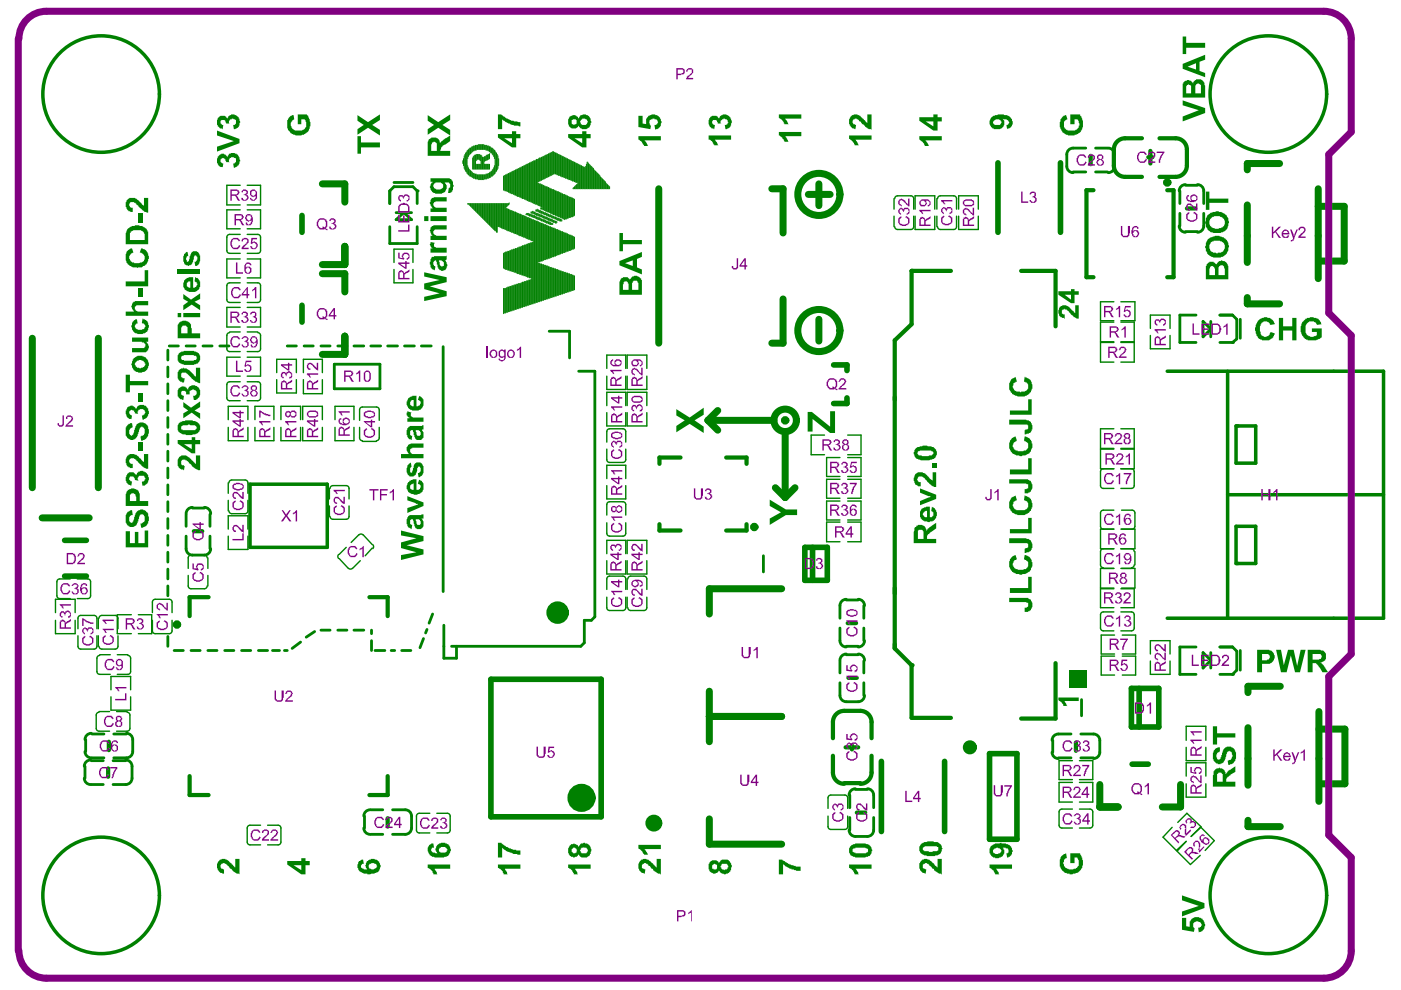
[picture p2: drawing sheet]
<svg xmlns="http://www.w3.org/2000/svg" width="297mm" height="210mm" viewBox="0 0 297 210" stroke-linecap="round" stroke-linejoin="round" font-family="sans-serif">
<g fill="none" stroke="#008000" stroke-width=".3">
<path d="M52.4 39.3h2.8M48.1 44.5v4M48.1 54.9v4M52.4 44.5h2.8v4h-2.8M52.4 54.9h2.8v4h-2.8M52.4 53.7h2.2M52.4 60h2.2M52.4 49.7h2.2M52.4 43.5h2.8M83.5 52.8v2.9M83.5 57.1v2.9M87.6 52.8v2.9"/>
<path d="M87.6 57.1v2.9M48.1 60.6v2.9M48.1 65.2v4.1M48.1 71.1v2.8M52.4 65.2h2.8v4.1h-2.8M52.4 79.8h2.8M52.4 70.4h2.2M52.4 74.5h2.2M52.4 64.1h2.2M55.2 60.6v2.9M55.2 71.1v2.8M58.7 76.2v2.8"/>
<path d="M62.8 76.2v2.8M64.3 79v-2.8h4v2.8M48.1 81.5v2.9M48.4 90.6v2.8M52.4 80.9h2.2M52.4 85h2.2M52.6 90.6v2.8M54.1 90.6v2.8h4v-2.8M54.1 86.1h4M55.2 81.5v2.9M58.7 80.5v2.8M59.6 90.6v2.8"/>
<path d="M62.8 80.5v2.8M63.7 90.6v2.8M64.2 90.6v2.8h4.1v-2.8M64.2 86.1h4.1M64.3 80.5v3h4v-3M71 90.6v2.8M75 90.6v2.8M76.2 90.6v2.2M76.8 93.6h3M76.8 86.3h3M80.4 90.6v2.2M39.9 118.3v2.2"/>
<path d="M40.5 117.7h2.8M44.1 118.3v2.2M48.4 102.4v2.2M48.4 106.1v2.2M48.4 113.7v2.8M52.6 102.4v2.2M52.6 106.1v2.2M52.6 113.7v2.8M69.8 103.6v2.2M69.8 107.3v2.2M70.6 103h2.8M70.6 110.1h2.8"/>
<path d="M71.9 118.4l2 2.1M73.4 116.1l-1.5 1.4M76.1 113.4l-1.6 1.6M76.4 118.9l-1.7 1.6M77 113.4l1.9 2.1M78.9 116.2l-1.5 1.6M11.8 127.1v2.8M11.8 131.5v2.9M12.1 123.3v3M15.9 127.1v2.8M15.9 131.5v2.9M16.4 126.9h2.2"/>
<path d="M16.4 122.7h2.2M16.5 131.1v2.2M17.1 137.6h2.9M17.1 130.5h2.9M19.2 123.3v3M20.5 131.1v2.2M20.5 139.6v2.8M20.8 131.1v2.2M21.1 138.8h2.3M21.6 137.6h2.8M21.6 130.5h2.8M24.9 130.3v4.1"/>
<path d="M25 131.1v2.2M27.7 139.6v2.8M29.3 130.3h2.9v4.1h-2.9M32.3 127.7v2.2M32.3 131.5v2.3M32.9 127.1h3M32.9 134.4h3M36.5 127.7v2.2M36.5 131.5v2.3M40.5 124.8h2.8M20.4 151.6v2.8M21 150.9h2.2"/>
<path d="M21 155h2.2M21.1 143h2.3M23.5 143.4v2.9M23.5 147.7v2.9M27.5 151.6v2.8M27.7 143.4v2.9M27.7 147.7v2.9M52.4 175.6v2.9M53 175h2.2M53 179.1h2.2M56.7 175h2.3M56.7 179.1h2.3"/>
<path d="M59.6 175.6v2.9M88.3 173v3M88.9 176.6h2.2M88.9 172.4h2.2M92.6 176.6h2.3M92.6 172.4h2.3M95.4 173v3"/>
</g>
<g fill="none" stroke="#008000" stroke-width=".6">
<path d="M82.6 40.5v2.7M85.6 45.1l-1.6 1.5M88.4 40.5v2.7M35.6 77.8v2.1M35.9 73.4h1.9M39.5 73.4h1.9M43 73.4h2M46.6 73.4h1.9M64.5 73.4h1.9M68 73.4h2M70.9 77.2v5.2M71.6 73.4h2"/>
<path d="M75 73.4h2.1M78.6 73.4h2.1M80.6 77.2v5.2M82.2 73.4h2.1M89.3 73.4h2.1M35.6 81.4v2.1M35.6 85v2M35.6 88.5v2.1M35.6 92.1v2.1M35.6 95.7v2.1M35.6 102.8v2.1M35.6 106.4v2.1"/>
<path d="M35.6 113.5v2.1M35.6 117.1v2.1M39.5 113.7v2.6M40.8 117.7h2.5M40.8 107.7h2.5M44.5 113.7v2.6M35.6 120.7v2M35.6 124.2v2.1M40.5 137.9h1.9M44.1 137.9h1.9M47.6 137.9h2M51.2 137.9h2"/>
<path d="M54.8 137.9h1.9M57.8 137.9h1.5M60.3 137.9h.6M68 133.6h2M71.6 133.6h2M75 133.6h2.1M78.8 133.6v.8M78.8 135.8v2.1M79.5 137.9h2.1M82.9 137.9h.8M89.8 135.4l-.8 1.9M90.5 133.5l-.3 .7"/>
<path d="M91.7 130.2l-.7 1.9M94.1 137v2.6h2.7v-2.6M19.5 155.6h2.5M18 162.5v2.5M19.4 166.3h2.5M19.4 161.3h2.5M19.5 160.7h2.5M28 162.5v2.5M77.3 173v2.6M78.6 176.9h2.6M78.6 171.7h2.6M87.3 173v2.6"/>
</g>
<path d="M41.1 112.6h1.8M44.2 126.6h-4v4M78.3 126.6h3.9v4M22.9 162.9v1.8M40.2 164.6v4h4M82.2 164.6v4h-3.9M82.2 173.5v1.8" fill="none" stroke="#008000" stroke-width=".89"/>
<path d="M64 45.7v3.6M64 64.7v3.6" fill="none" stroke="#008000" stroke-width="1.2"/>
<path d="M68.3 39h4.8M68.3 56.1h4.8M68.3 58h4.8v3.9" fill="none" stroke="#008000" stroke-width="1.5"/>
<circle cx="88.4" cy="40.5" r=".3" fill="#008000"/>
<g fill="none" stroke="#008000" stroke-width=".21">
<path d="M98.1 34.1v.6M98.3 33.6v1.5M98.4 33v2.7M98.6 32.7v3.3M98.7 32.4v3.9M98.9 32.3v4.2M99 32v4.8M99.2 31.8v1.8M99.2 35.1v1.8M99.3 31.7v1.5M99.3 35.6v1.5M99.5 31.5v1.4"/>
<path d="M99.5 35.9v1.3M99.6 31.4v1.3M99.6 36v1.4M99.8 31.4v1.2M99.8 36.2v1.2M99.9 31.3v1.1M99.9 36.3v1.2M100.1 31.1v1.2M100.1 36.5v1M100.2 31.1v1M100.2 33.5v2.4M100.2 36.6v1"/>
<path d="M100.4 31v1M100.4 33.2v2.7M100.4 36.8v1M100.5 31v1M100.5 33v2.9M100.5 36.8v1M100.7 31v.8M100.7 32.9v3M100.7 36.9v.9M100.8 30.8v1M100.8 32.9v3M100.8 36.9v1"/>
<path d="M101 30.8v1M101 32.7v1.4M101 34.8v1.1M101 36.9v1M101.1 30.8v.9M101.1 32.7v1.2M101.1 34.8v1.1M101.1 37.1v.8M101.3 30.8v.9M101.3 32.7v1.1M101.3 34.8v1.1M101.3 37.1v.8"/>
<path d="M101.4 30.7v1M101.4 32.7v1.1M101.4 34.8v1.1M101.4 37.1v1M101.6 30.7v1M101.6 32.7v1.1M101.6 34.8v1.1M101.6 37.1v1M101.7 30.7v1M101.7 32.7v1.2M101.7 34.8v1.1M101.7 37.1v1"/>
<path d="M101.8 30.7v1M101.8 32.9v1.2M101.8 34.8v1.1M101.8 37.1v1M102 30.7v1M102 32.9v3M102 37.1v1M102.1 30.7v1M102.1 33v2.9M102.1 37.1v1M102.3 30.7v1M102.3 33.3v2.6"/>
<path d="M102.3 37.1v1M102.4 30.7v1M102.4 33.3v2.6M102.4 37.1v1M102.6 30.7v1M102.6 33.3v2.6M102.6 37.1v1M102.7 30.8v.9M102.7 33.2v1M102.7 34.8v1.1M102.7 37.1v.8M102.9 30.8v.9"/>
<path d="M102.9 33.2v.9M102.9 34.8v1.1M102.9 37.1v.8M103 30.8v1M103 33v1.1M103 34.8v1.1M103 36.9v1M103.2 30.8v1M103.2 32.9v1M103.2 34.8v1.1M103.2 36.9v1M103.3 31v.8"/>
<path d="M103.3 32.9v1M103.3 34.8v1.1M103.3 36.9v.9M103.5 31v1M103.5 32.7v1.1M103.5 34.8v1.1M103.5 36.8v1M103.6 31v1M103.6 32.7v1.1M103.6 34.8v1.1M103.6 36.8v1M103.8 31.1v1"/>
<path d="M103.8 32.6v1M103.8 34.8v1.1M103.8 36.6v1M103.9 31.1v1.2M103.9 36.5v1.1M104.1 31.3v1.1M104.1 36.5v1M104.2 31.4v1M104.2 36.3v1.1M104.4 31.4v1.3M104.4 36v1.4M104.5 31.5v1.4"/>
<path d="M104.5 35.9v1.3M104.7 31.7v1.5M104.7 35.6v1.5M104.8 31.8v1.8M104.8 35.1v1.8M105 32v4.8M105.1 32.3v4.2M105.3 32.4v3.9M105.4 32.7v3.3M105.6 33v2.7M105.7 33.6v1.5M114.1 33.8v4.7"/>
<path d="M114.2 33.6v4.9M114.4 33.5v4.9M114.5 33.5v4.9M114.7 33.5v4.7M114.8 33.3v4.9M115 33.3v4.8M115.1 33.2v4.9M115.2 33.2v4.7M115.4 33v4.9M115.5 33v4.8M115.7 32.9v4.9M115.8 32.9v4.7"/>
<path d="M116 32.7v4.9M116.1 32.7v4.8M116.3 32.6v4.9M116.4 32.6v4.8M116.6 32.4v5M116.7 32.4v4.8M116.9 32.3v4.9M117 32.3v4.8M117.2 32.1v5M117.3 32.1v4.8M117.5 32.3v4.6M117.6 32.3v4.5"/>
<path d="M117.8 32.4v4.5M117.9 32.4v4.5M118.1 32.6v4.5M118.2 32.6v4.5M118.4 32.7v4.5M118.5 32.7v4.5M118.7 32.9v4.3M118.8 32.9v4.5M119 33v4.4M119.1 33v4.5M119.3 33.2v4.3M119.4 33.2v4.3"/>
<path d="M119.6 33.3v4.3M119.7 33.3v4.3M119.9 33.5v4.3M120 33.5v4.3M120.2 33.6v4.2M120.3 33.6v4.3M120.5 33.8v4.1M120.6 33.8v4.3M120.8 33.9v4.2M120.9 33.9v4.2M121.1 34.1v4.1M121.2 34.1v4.1"/>
<path d="M121.4 34.2v4.2M121.5 34.2v4.2M121.7 34.4v4M122 34.5v4M122.1 34.5v4.2M122.2 34.7v4M122.4 34.7v4M99.2 43.2v.1M99.3 43.2v.1M99.5 43.2v.3M99.6 43.2v.4M99.8 43.2v.5"/>
<path d="M99.9 43.2v.7M100.1 43.2v.8M100.2 43.2v1M100.4 43.2v1.1M100.5 43.2v1.3M100.7 43.2v1.4M100.8 43.2v1.6M101 43.2v1.7M101.1 43.2v1.9M101.3 43.2v2M101.4 43.2v2.2M101.6 43.2v2.3"/>
<path d="M101.7 43.2v2.5M101.8 43.2v2.6M102 43.2v2.8M102.1 43.2v2.9M102.3 43.2v3.1M102.4 43.2v3.2M102.6 43.2v3.4M102.7 43.2v3.5M102.9 43.2v3.7M103 43.2v3.8M103.2 43.2v4M103.3 43.2v4.1"/>
<path d="M103.5 43.2v4.3M103.6 43.2v4.4M103.8 43.2v4.6M103.9 43.2v4.7M104.1 43.2v4.9M104.2 43.2v5M104.4 43.2v5.2M104.5 43.2v5.3M104.7 43.2v5.5M104.8 43.2v5.6M105 43.2v5.8M105.1 43.2v5.8"/>
<path d="M105.3 43.2v6.1M105.4 43.2v6.1M105.6 43.2v4.9M105.7 43.2v4.9M105.9 43.2v4.9M106 43.2v5M106.2 43.2v5M106.3 43.2v5.2M106.5 43.2v5.2M106.6 43.2v5.3M106.8 43.2v5.3M106.8 53.7v3.1"/>
<path d="M106.9 43.2v5.3M106.9 53.6v3.4M107.1 43.2v5.5M107.1 53.6v3.4M107.2 43.2v.8M107.2 44.2v4.5M107.2 53.4v3.7M107.4 43.2v.7M107.4 44.2v4.6M107.4 53.4v3.7M107.5 43.2v.5M107.5 44.2v4.6"/>
<path d="M107.5 53.4v3.7M107.7 43.2v.4M107.7 44.3v4.7M107.7 53.3v4M107.8 43.2v.3M107.8 44.3v4.7M107.8 53.3v4M108 43v.3M108 44.5v4.5M108 53.3v4M108.1 44.5v4.6M108.1 53.1v4.3"/>
<path d="M108.3 44.6v4.5M108.3 53.1v4.3M108.4 44.6v4.7M108.4 53v4.4M108.5 44.6v4.7M108.5 53v4.6M108.7 44.8v4.5M108.7 53v4.6M108.8 44.8v4.6M108.8 52.8v4.8M109 44.9v4.5M109 52.8v4.9"/>
<path d="M109.1 44.9v4.7M109.1 52.8v4.9M109.3 44.9v4.7M109.3 52.7v5M109.4 45.1v4.5M109.4 52.7v5.2M109.6 45.1v4.6M109.6 52.7v5.2M109.7 45.2v4.5M109.7 52.5v5.5M110 45.4v4.4M110 52.4v5.6"/>
<path d="M110.2 45.4v4.6M110.2 52.4v5.8M110.3 45.4v4.6M110.3 52.4v5.8M110.5 45.5v4.5M110.5 52.2v6M110.6 45.5v4.6M110.6 52.2v6.1M110.8 45.7v4.4M110.8 52.1v6.2M110.9 45.7v4.6M110.9 52.1v6.2"/>
<path d="M111.1 45.7v4.6M111.1 52.1v6.4M111.2 45.8v4.5M111.2 51.9v6.6M111.4 45.8v4.6M111.4 51.9v6.6M111.5 45.4v.1M111.5 46v4.4M111.5 51.9v6.7M111.7 45.2v.3M111.7 46v4.6M111.8 45.2v.3"/>
<path d="M111.8 46.1v4.5M112 45.2v.5M112 46.1v4.6M112.1 45.2v.5M112.1 46.1v4.6M112.3 45.4v.4M112.3 46.3v4.4M112.4 45.4v.4M112.4 46.3v4.6M112.6 44.9v.2M112.6 45.4v.4M112.6 46.4v4.5"/>
<path d="M112.7 44.9v.3M112.7 45.5v.5M112.7 46.4v4.6M112.9 44.8v.4M112.9 45.5v.5M112.9 46.6v4.4M113 44.8v.4M113 45.7v.4M113 46.6v4.4M113.2 44.9v.5M113.2 45.7v.4M113.3 44.9v.5"/>
<path d="M113.3 45.7v.4M113.5 45.1v.4M113.5 45.8v.5M113.6 44.5v.3M113.6 45.1v.4M113.6 45.8v.5M113.8 44.5v.3M113.8 45.2v.5M113.8 46v.4M113.9 44.3v.5M113.9 45.2v.5M113.9 46v.4"/>
<path d="M114.1 44.5v.4M114.1 45.2v.5M114.1 46.1v.5M114.2 44.5v.4M114.2 45.4v.4M114.2 46.1v.5M114.4 44.6v.5M114.4 45.4v.4M114.4 46.1v.5M114.5 44.6v.5M114.5 45.5v.5M114.5 46.3v.4"/>
<path d="M114.7 44v.3M114.7 44.6v.6M114.7 45.5v.5M114.7 46.3v.4M114.8 44v.3M114.8 44.8v.4M114.8 45.5v.5M114.8 46.4v.5M115 44v.3M115 44.8v.4M115 45.7v.4M115 46.4v.5"/>
<path d="M115.1 44.9v.5M115.1 45.7v.4M115.1 46.6v.3M115.2 44.9v.5M115.2 45.8v.5M115.2 46.6v.4M115.4 45.1v.4M115.4 45.8v.5M115.4 46.6v.4M115.4 56.2v7.3M115.5 45.1v.4M115.5 46v.4"/>
<path d="M115.5 46.7v.5M115.5 56.2v7.3M115.7 45.1v.4M115.7 46v.4M115.7 46.7v.5M115.7 56.2v7.3M115.8 45.2v.5M115.8 46v.4M115.8 46.9v.4M115.8 56.4v7M116 45.2v.5M116 46.1v.5"/>
<path d="M116 46.9v.4M116 56.4v7M116.1 45.4v.4M116.1 46.1v.5M116.1 46.9v.4M116.1 56.4v7M116.3 45.4v.4M116.3 46.3v.4M116.3 47v.5M116.3 56.5v6.7M116.4 45.5v.5M116.4 46.3v.4"/>
<path d="M116.4 47v.5M116.4 56.5v6.7M116.6 45.5v.5M116.6 46.4v.5M116.6 47.2v.4M116.6 56.7v6.5M116.7 40v5.2M116.7 45.5v.5M116.7 46.4v.5M116.7 47.2v.4M116.7 56.7v6.4M116.9 40v5.2"/>
<path d="M116.9 45.7v.4M116.9 46.4v.5M116.9 47.3v.3M116.9 56.7v6.4M117 40.2v5.2M117 45.7v.4M117 46.6v.4M117 47.3v.3M117 56.8v6.3M117.2 40.2v5.2M117.2 45.8v.5M117.2 46.6v.4"/>
<path d="M117.2 47.3v.3M117.2 56.8v6.1M117.3 40.2v5.3M117.3 45.8v.5M117.3 46.7v.5M117.3 56.8v6.1M117.5 40.3v5.2M117.5 46v.3M117.5 46.7v.5M117.5 57v5.9M117.6 40.3v5.2M117.6 46v.4"/>
<path d="M117.6 46.9v.3M117.6 57v5.8M117.8 40.5v5.2M117.8 46v.4M117.8 46.9v.4M117.8 57v5.8M117.9 40.5v5.2M117.9 46.1v.5M117.9 46.9v.4M117.9 57.1v5.7M118.1 40.6v5.2M118.1 46.1v.5"/>
<path d="M118.1 47v.2M118.1 57.1v5.5M118.2 40.6v5.2M118.2 46.3v.4M118.2 57.1v5.5M118.4 40.6v5.4M118.4 46.3v.4M118.4 57.3v5.3M118.5 40.8v5.2M118.5 46.3v.4M118.5 57.3v5.2M118.7 40.8v5.2"/>
<path d="M118.7 46.4v.5M118.7 57.4v5.1M118.8 40.9v5.2M118.8 46.4v.5M118.8 57.4v5.1M119 40.9v5.2M119 46.6v.3M119 57.4v4.9M119.1 41.1v5.2M119.1 46.6v.3M119.1 57.6v4.7M119.3 41.1v5.2"/>
<path d="M119.3 57.6v4.7M119.4 41.2v5.2M119.4 57.6v4.6M119.6 41.2v5.2M119.6 57.7v4.5M119.7 41.2v5.4M119.7 57.7v4.5M119.9 41.4v5M119.9 57.7v4.3M120 41.4v5M120 57.9v4.1M120.2 41.5v4.9"/>
<path d="M120.2 57.9v4.1M120.3 41.5v4.8M120.3 57.9v4M120.5 41.7v4.6M120.5 58v3.9M120.6 41.7v4.4M120.6 58v3.9M120.8 41.8v4.3M120.8 58v3.7M120.9 41.8v4.3M120.9 58.2v3.5M121.1 41.8v4.2"/>
<path d="M121.1 58.2v3.5M121.2 42v4M121.2 58.2v3.4M121.4 42v4M121.4 58.3v3.3M121.5 42.1v3.7M121.5 58.3v3.3M121.7 42.1v3.7M121.7 58.5v3"/>
</g>
<g fill="none" stroke="#008000" stroke-width=".6">
<path d="M226.2 32.7v2.6M232.3 31.4h2.5M232.3 36.5h2.5M236.2 32.7v2.6M250.2 40.5v2.7M250.2 45.2v2.7M116.4 70.2h4.4M122.7 78.7h3.4M250.2 66.8v5.8M161.9 117.8v3.5M123.9 136.3l-.8 .7M126.1 130.8l-.7 .7h-1.5"/>
<path d="M178.1 128.4v2.7M183.1 128.4v2.7M250.2 137.2v5.8M255.1 138.4l1.6 1.6-1.6 1.6zM256.7 138.4v3.2M258.6 137.2h2.7M262.2 138.1v4M263 137.9v4.2M178.1 140.2v2.5M183.1 140.2v2.5M224.4 155.6h2.7M258.6 143h2.7"/>
<path d="M180.2 173.3v2.7M185.2 173.3v2.7M224.4 160.7h2.7"/>
</g>
<g fill="none" stroke="#008000" stroke-width=".3">
<path d="M189.6 42.1v2.2M189.6 45.8v2.3M190.3 48.7h2.8M190.3 41.5h2.8M193.7 42.1v2.2M193.7 45.8v2.3M194 45.8v2.9h4.2v-2.9M194 44.3v-2.8h4.2v2.8M198.6 42.1v2.2M198.6 45.8v2.3M199.4 48.7h2.8M199.4 41.5h2.8"/>
<path d="M202.8 42.1v2.2M202.8 45.8v2.3M203.3 41.5v2.8M203.3 45.8v2.9M207.4 41.5v2.8M207.4 45.8v2.9M128.7 79.8v2.8h4v-2.8M128.7 75.3h4M133 79.8v2.8M137.1 79.8v2.8M233.3 76.8h2.9M233.3 72.6h2.9"/>
<path d="M236.2 64h-2.9v4h2.9M236.2 68.3h-2.9v4.2h2.9M237.6 68.3h2.9v4.2h-2.9M237.6 64h3v4h-3M237.6 76.8h2.9M237.6 72.6h2.9M243.9 69.6v-2.8h4.2v2.8M243.9 71.1v2.8h4.2v-2.8M128.7 86v-2.8h4v2.8M128.7 91.5v2.2M128.7 95.2v2.3M128.7 98.6h4"/>
<path d="M128.7 90.3h4M129.2 98.1h2.9M129.2 90.9h2.9M132.7 91.5v2.2M132.7 95.2v2.3M133 83.2v2.8M137.1 83.2v2.8M174.8 92.2h-2.8v4.2h2.8M175.3 97h2.8M182.6 92.2v4.2M233.3 100v3M233.3 95.2h2.9"/>
<path d="M236.2 90.9h-2.9v4.2h2.9M237.6 90.9h2.9v4.2h-2.9M237.6 95.2h2.9M240.5 100v3M128.7 103v2.8h4v-2.8M128.7 107v2.2M128.7 117.4v-2.8h4v2.8M128.7 118.9v2.8h4v-2.8M129.2 113.7h2.9M129.2 106.4h2.9M132.7 107v2.2M133 114.6v2.8"/>
<path d="M133 118.9v2.8M137.1 114.6v2.8M137.1 118.9v2.8M175.3 114.9h2.8M175.3 110.7h2.8M175.3 101h2.8M178.1 101.6h-2.8v4h2.8M178.1 106.2h-2.8v4h2.8M182.6 101.6v4M182.6 106.2v4M233.3 116.9v2.9M233.9 103.6h2.3"/>
<path d="M233.9 108.2h2.3M236.2 112.2h-2.9v4.1h2.9M237.6 112.2h3v4.1h-3M237.6 103.6h2.3M237.8 108.2h2.2M240.6 116.9v2.9M128.7 126.6v2.2M129.2 129.4h2.9M129.2 122.2h2.9M132.7 126.6v2.2M133 126.6v2.2M137.1 126.6v2.2"/>
<path d="M233.3 130.3v2.9M233.3 124.7h2.9M233.3 120.5h2.9M233.5 138.7h2.8M233.5 134.6h2.8M233.9 129.7h2.3M233.9 133.8h2.3M236.2 124.8h-2.9v4h2.9M236.3 139.1h-2.8v4h2.8M237.6 129.7h2.3M237.6 133.8h2.3M237.6 124.8h2.9v4h-2.9"/>
<path d="M237.6 120.5h3M237.8 124.7h2.8M237.9 138.7h2.9M237.9 139.1h2.9v4h-2.9M237.9 134.6h2.9M240.5 130.3v2.9M243.9 138.7v-2.9h4.2v2.9M243.9 140.2v2.8h4.2v-2.8M251.5 154v3M255.7 154v3M175.6 173v2.3M176.2 175.9h2.9"/>
<path d="M176.2 168.6h2.9M179.7 173v2.3M224.5 172.1v2.9M225.1 171.5h2.3M225.1 175.6h2.3M227.4 161.3h-2.9v4h2.9M227.4 165.9h-2.9v4.2h2.9M231.7 161.3v4M231.7 165.9v4.2M231.7 172.1v2.9M248.5 175.4l-1.9 2.1 2.8 2.8 2.1-1.9-1.9 2.1M251.5 161.7v2.9"/>
<path d="M251.5 166.2v2.8M251.6 172.4l-1.9 2M254.6 175.4l2.9 2.8-2 2.1M255.7 161.7v2.9M255.7 166.2v2.8"/>
</g>
<g fill="none" stroke="#008000" stroke-width=".89">
<path d="M231.2 33v1.8M236.2 31.7v3.4M243.5 33.3h.8M243.9 32v2.7M245.8 37.5h3.5M245.8 29.3h3.5M251.6 31.7v3.4M230.4 58.8h1.4M247.5 58.8h1.3M144.3 97h-4.5v1.3M158.3 97v1.3M189.7 84.2v.6"/>
<path d="M139.8 112.5h4.5M189.7 124.7v1.2M189.7 136.6v.9M176.6 153.1v3.4M180.6 158v.5M184.8 153.1v3.4M176.6 160.2v3.6M184.8 160.2v3.6"/>
</g>
<path d="M171.4 41.2h4.6M163.6 72.8h2.4M173.6 67.7v4.6M150.1 89.1l2.1 2.1M164.4 103.4l2.1 2.1 2.1-2.1M150.4 124.8v5.4M150.4 151.9v5.4M150.4 173.6v5.4" fill="none" stroke="#008000" stroke-width="1.5"/>
<path d="M176.7 77.4h2.9v1.2M179.6 84.4v1.2h-2.9M170.6 116.1h4.8M209.8 159.8h5.8M209.8 177.9h5.8" fill="none" stroke="#008000" stroke-width="1.2"/>
<circle cx="261.3" cy="143" r=".3" fill="#008000"/>
<path d="M258.6 66.8h2.7l.9 .9M262.2 71.9l-.9 .7M258.6 137.2h2.7l.9 .9M262.2 142.1l-.9 .9" fill="none" stroke="#008000" stroke-width=".6"/>
<path d="M262.5 90.3h-.4v7.9M262.1 119.5h.4" fill="none" stroke="#008000" stroke-width=".74"/>
<circle cx="261.3" cy="72.6" r=".3" fill="#008000"/>
<g fill="none" stroke="#008000" stroke-width=".6">
<path d="M83.5 39.6l-.9 .9M83.5 38.7h4.1M87.6 39.6l.8 .9M82.6 48.1v3.5M84 45.1h3.3M85.6 45.1l1.7 1.5h-3.3M88.4 48.1v3.5M255.2 40.5v2.7M255.2 45.2v2.7M35.6 74.2v2.1M60.9 73.4h1.9M70.9 77.2h9.7"/>
<path d="M85.8 73.4h2.1M94 73.5v51.9M120.8 70.2v5.7M126.1 78.7v52.1M255.1 68.1l1.6 1.7-1.6 1.6zM256.7 68.1v3.3M258.6 66.8h2.7M258.6 72.6h2.7M262.2 67.7v4.2M263 67.7v4M35.6 99.2v2.1M70.9 82.4h9.7"/>
<path d="M35.6 110v2M39.5 109.1v2.5M44.5 109.1v2.5M35.6 134.9v2.1M36.9 137.9h2M63.7 136.1l-1.8 1.4M66.7 133.9l-1.8 1.2M85.2 137.9h1.9M94.1 132.6v4.4M123.9 131.5v4.8M178.1 133.2v2.6M179.4 138.8h2.6"/>
<path d="M179.4 137h2.6M183.1 133.2v2.6M18.2 156.8v2.5M24.1 155.6h2.7M28.1 156.8v2.5M178.1 144.8v2.6M179.4 148.8h2.6M183.1 144.8v2.6M223.2 157v2.5M233.2 157v2.5M24 161.3h2.7M24 166.3h2.7"/>
<path d="M24.1 160.7h2.7M83.2 171.7h2.7M83.2 176.9h2.7M180.2 168.6v2.6M181.4 177.3h2.5M181.4 167.4h2.5M185.2 168.6v2.6"/>
</g>
<path d="M260.3 78.7v52.4M293.3 78.7v52.4M266.2 90.3v7.9M53 102.7v13.4M69.4 102.7v13.4M262.1 111.6v7.9M266.2 111.6v7.9" fill="none" stroke="#008000" stroke-width=".74"/>
<g fill="none" stroke="#008000" stroke-width="1.5">
<path d="M73.1 39v3.9M173.6 39v4.6M73.1 52.2v3.9M139.7 40v32.8M163.6 40h2.4v9.4M279.5 43.7h5.5v11.7h-5.4M279.5 40v19.1M6.8 71.7v31.7M20.8 71.7v31.7M73.1 71.3v3.8h-4.8M166 63.4v9.4M152.2 87l-2.1 2.1"/>
<path d="M166.5 91.5v14M8.9 109.8h10M150.4 146.6v5.3M279.6 154.6h5.5v11.6h-5.3M279.6 150.9v19M233.2 166.3v4.8h3.9M250.3 166.3v4.8h-3.9"/>
</g>
<g fill="none" stroke="#008000" stroke-width=".3">
<path d="M50.9 39.3h-2.8v4.2h2.8M55.2 39.3v4.2M48.1 50.3v2.8M48.1 58.9h2.8M48.1 54.9h2.8M48.1 48.5h2.8M48.1 44.5h2.8M48.7 53.7h2.2M48.7 60h2.2M48.7 49.7h2.2M55.2 50.3v2.8M83.5 60h4.1"/>
<path d="M83.5 52.8h4.1M48.1 75.7v4.1h2.8M48.1 69.3h2.8M48.1 65.2h2.8M48.7 74.5h2.2M48.7 70.4h2.2M48.7 64.1h2.2M52.4 75.7h2.8v4.1M58.7 76.2h4.1M128.7 75.3v2.8M132.7 75.3v2.8M133 78.1v-2.8h4.1v2.8"/>
<path d="M233.3 72.6v4.2M240.5 72.6v4.2M48.4 89v-2.9h4.2v2.9M48.4 93.4h4.2M48.7 85h2.2M48.7 80.9h2.2M54.1 86.1v2.9M58.1 86.1v2.9M58.7 83.3h4.1M59.6 89v-2.9h4.1v2.9M59.6 93.4h4.1M64.2 86.1v2.9"/>
<path d="M68.3 86.1v2.9M71 89v-2.9h4v2.9M71 93.4h4M76.2 86.9v2.2M80.4 86.9v2.2M128.7 87.5v2.8M128.7 98.6v2.9M132.7 87.5v2.8M132.7 98.6v2.9M133 87.5v2.8h4.1v-2.8M133 83.2h4.1M133 82.6h4.1"/>
<path d="M175.3 97v4M182.6 97v4M233.3 95.2v4.2h2.9M240.5 95.2v4.2h-2.9M48.4 112.2v-2.8h4.2v2.8M48.4 116.5h4.2M49.1 101.8h2.9M49.1 108.9h2.9M74 103.6v2.2M74 107.3v2.2M128.7 110.8v2.3M132.7 110.8v2.3"/>
<path d="M133 114.6h4.1M175.3 110.7v4.2M182.6 110.7v4.2M233.3 108.8v2.8M240.6 108.8v2.8M11.8 134.4h4.1M11.8 127.1h4.1M12.7 126.9h2.2M12.7 122.7h2.2M16.5 134.8v2.2M20.5 134.8v2.2M20.8 134.8v2.2"/>
<path d="M24.9 134.4h2.9M24.9 138.8h2.2M24.9 130.3h2.9M25 134.8v2.2M39.9 122v2.2M44.1 122v2.2M128.7 122.7v2.3M132.7 122.7v2.3M133 122.7v2.3M133 121.7h4.1M133.7 129.4h2.8M133.7 122.2h2.8"/>
<path d="M137.1 122.7v2.3M233.3 120.5v4.2M233.5 134.6v4.1M240.6 120.5v4.2M240.8 134.6v4.1M23.5 150.6h4.2M23.5 143.4h4.2M24.7 155h2.3M24.7 150.9h2.3M24.9 143h2.2M251.5 158.5v2.8M255.7 158.5v2.8"/>
<path d="M175.6 169.2v2.2M179.7 169.2v2.2M249.6 180.5l2.8 2.8"/>
</g>
<g fill="none" stroke="#008000" stroke-width=".89">
<path d="M223.8 57.4v11.8M231.8 40.3h-1.4v18.5M247.5 40.3h1.3v18.5M189.7 72.2v65.3M154 97h4.3M139.8 111.1v1.4M158.3 111.1v1.4h-4.3M23.1 157.3v1.7M179 150.7h3.4M179.3 158.5h2.7M179.9 143.7h1.8M180.6 158.5v.4"/>
<path d="M193.3 152.2h8.3M223.8 140.6v11.8M228.1 157.4v1.8M179 166h3.4M181.7 172.3h1.7"/>
</g>
<g fill="none" stroke="#008000" stroke-width=".21">
<path d="M106.8 37.4v2.9M106.9 37.2v3.1M107.1 37.2v3.3M107.2 37.1v3.4M107.4 37.1v3.4M107.5 36.9v3.7M107.7 36.9v3.7M107.8 36.8v4M108 36.8v4M108.1 36.6v4.3M108.3 36.6v4.3M108.4 36.5v4.6"/>
<path d="M108.5 36.5v4.6M108.7 36.3v4.8M108.8 36.3v4.9M109 36.2v5M109.1 36.2v5.2M109.3 36v5.4M109.4 36v5.5M109.6 35.9v5.6M109.7 35.9v5.8M110 35.7v6M110.2 35.6v6.2M110.3 35.6v6.2"/>
<path d="M110.5 35.4v6.6M110.6 35.4v6.6M110.8 35.3v6.8M110.9 35.3v6.8M111.1 35.1v7M111.2 35.1v7.2M111.4 35v7.3M111.5 35v7.4M111.7 34.8v7.6M111.8 34.8v7.8M112 34.7v7.9M112.1 34.7v8"/>
<path d="M112.3 34.5v8.2M112.4 34.5v8.2M112.6 34.4v8.5M112.7 34.4v8.5M112.9 34.2v8.8M113 34.2v8.8M113.2 34.1v9.1M113.3 34.1v9.1M113.5 34.1v9.2M113.6 33.9v9.4M113.8 33.8v9.5M113.9 33.8v9.7"/>
<path d="M114.1 38.8v4.7M114.2 38.8v4.8M114.4 39v4.6M114.5 39v4.7M114.7 39v4.7M114.8 39.1v4.8M115 39.1v4.8M115.1 39.3v5.2M115.2 39.3v5.2M115.4 39.4v5.2M115.5 39.4v5.2M115.7 39.6v5.2"/>
<path d="M115.8 39.6v5.2M116 39.6v5.3M116.1 39.7v5.2M116.3 39.7v5.2M116.4 39.9v5.2M116.6 39.9v5.2M121.5 39.9v.1M121.7 39.7v.3M121.8 34.4v4.1M122 39.4v.6M122.1 39.3v.7M122.2 39.1v.9"/>
<path d="M122.4 39v1M122.5 34.8v5.2M122.7 34.8v5.2M122.8 35v5M123 35v5M123.1 35.1v4.9M123.3 35.1v4.9M123.4 35.3v4.7M123.6 35.3v4.7M123.7 35.4v4.6M123.9 35.4v4.6M124 35.6v4.4"/>
<path d="M124.2 35.3v4.7M124.3 34.8v5.2M124.5 34.4v5.6M124.6 34.4v5.6M124.8 34.7v5.3M124.9 34.8v5.2M125.1 35v5M125.2 35.1v4.9M125.4 35.3v4.7M125.5 35.4v4.6M125.7 35.6v4.4M125.8 35.7v4.3"/>
<path d="M126 36v4M126.1 36.2v3.8M126.3 36.3v3.7M126.4 36.5v3.5M126.6 36.6v3.4M126.7 36.8v3.2M126.9 36.9v3.1M127 37.1v2.9M127.2 37.2v2.8M127.3 37.5v2.5M127.5 37.6v2.4M127.6 37.8v2.2"/>
<path d="M127.8 37.9v2.1M127.9 38.1v1.9M128.1 38.2v1.8M128.2 38.4v1.6M128.4 38.5v1.5M128.5 38.8v1.2M128.7 39v1M128.8 39.1v.9M128.9 39.3v.7M129.1 39.4v.6M129.2 39.6v.4M109.9 45.2v4.6"/>
<path d="M109.9 52.5v5.5M110.5 60v5.2M110.6 60v5.2M110.8 59.8v5.4M110.9 59.8v5.2M111.1 59.8v5.2M111.2 59.7v5.3M111.4 59.7v5.2M111.5 59.7v5.2M111.7 51.8v6.8M111.7 59.5v5.4M111.8 51.8v7"/>
<path d="M111.8 59.5v5.2M112 51.6v7.2M112 59.5v5.2M112.1 51.6v7.2M112.1 59.4v5.3M112.3 51.6v7.3M112.3 59.4v5.2M112.4 51.5v7.4M112.4 59.4v5.2M112.6 51.5v7.4M112.6 59.2v5.4M112.7 51.5v7.6"/>
<path d="M112.7 59.2v5.2M112.9 51.3v7.8M112.9 59.2v5.2M113 51.3v13.1M113.2 46.6v17.7M113.3 46.7v17.6M113.5 46.7v17.6M113.6 46.9v17.2M113.8 46.9v17.2M113.9 46.9v17.2M114.1 47v8.7M114.1 55.8v8.2"/>
<path d="M114.2 47v8.5M114.2 55.8v8.2M114.4 47.2v8.3M114.4 55.8v8.2M114.5 47.2v8.3M114.5 55.9v7.9M114.7 47.3v8.1M114.7 55.9v7.9M114.8 47.3v8.1M114.8 55.9v7.9M115 47.3v8.1M115 56.1v7.6"/>
<path d="M115.1 47.5v7.7M115.1 56.1v7.6M115.2 47.5v7.7M115.2 56.1v7.6M115.4 47.6v7.5M115.5 47.6v7.5M115.7 47.6v7.5M115.8 47.8v7.1M116 47.8v7.1M116.1 47.9v7M116.3 47.9v6.9M116.4 48.1v6.7"/>
<path d="M116.6 48.1v6.7M116.7 48.1v6.5M116.9 48.2v6.4M117 48.2v6.3M117.2 48.4v6.1M117.3 48.4v6.1M117.5 48.4v5.9M117.6 48.5v5.8M117.8 48.5v5.8M117.9 48.7v5.5M118.1 48.7v5.5M118.2 48.7v5.3"/>
<path d="M118.4 48.8v5.2M118.5 48.8v5.2M118.7 49v4.9M118.8 49v4.9M119 49.1v4.6M119.1 49.1v4.6M119.3 49.1v4.6M119.4 49.3v4.3M119.6 49.3v4.3M119.7 49.4v4.2M119.9 49.4v4M120 49.4v4"/>
<path d="M120.2 49.6v3.7M120.3 49.6v3.7M120.5 49.7v3.6M120.6 49.7v3.4M120.8 49.8v3.3M120.9 49.8v3.3M121.1 49.8v3.2M121.2 50v3M121.4 50v2.8M121.5 50.1v2.7M121.7 50.1v2.7M121.8 42.3v3.4"/>
<path d="M121.8 58.5v3M106.8 61.2v5.3M106.9 61.2v5.2M107.1 61.2v5.2M107.2 61.2v5.2M107.4 61v5.2M107.5 61v5.2M107.7 60.9v5.3M107.8 60.9v5.2M108 60.9v5.2M108.1 60.7v5.4M108.3 60.7v5.2"/>
<path d="M108.4 60.7v5.2M108.5 60.6v5.3M108.7 60.6v5.2M108.8 60.6v5.2M109 60.4v5.4M109.1 60.4v5.2M109.3 60.4v5.2M109.4 60.3v5.3M109.6 60.3v5.2M109.7 60.3v5.2M110 60.1v5.2M110.2 60.1v5.2"/>
<path d="M110.3 60.1v5.2"/>
</g>
<g fill="none" stroke="#008000" stroke-width="1.2">
<path d="M211.6 34.5v14.8M224.8 34.5v14.8M13.7 114.6h4.6M170.6 116.1v6.9h4.8v-6.9M172.3 116.1v6.9M13.7 122.2h4.6M104.1 144v29.2M127.5 144v29.2M209.8 159.8v18.1M215.6 159.8v18.1M239.9 146v8.1M241.5 146v8.1"/>
<path d="M245.7 146v8.1M186.9 161.4v14.9M200.3 161.4v14.9"/>
</g>
<circle cx="193.3" cy="141" r=".45" fill="#008000"/>
<path d="M193.3 68.7l-3.6 3.5M179.7 132.1h1.8M189.7 137.5l3.6 3.5" fill="none" stroke="#008000" stroke-width=".89"/>
<path d="M179.4 127.2h2.6" fill="none" stroke="#008000" stroke-width=".6"/>
<path d="M179.7 97h2.9M179.7 96.4h2.9M179.7 92.2h2.9M179.7 114.9h2.9M179.7 110.7h2.9M179.7 101h2.9M179.7 106.2h2.9M179.7 110.2h2.9M179.7 101.6h2.9M179.7 105.6h2.9" fill="none" stroke="#008000" stroke-width=".3"/>
<circle cx="193.3" cy="57.4" r=".45" fill="#008000"/>
<path d="M238.5 29.3h3.6M238.5 37.5h3.6M201.6 57.4h-8.3v11.3M216.5 57.4h7.3M251.6 44.2h1.8M193.3 141v11.2M216.5 152.4h7.3" fill="none" stroke="#008000" stroke-width=".89"/>
<g fill="none" stroke="#008000" stroke-width=".3">
<path d="M203.3 48.7h4.1M203.3 41.5h4.1M48.1 75.7h2.8M251.5 154h4.2M228.9 175.6h2.2M228.9 171.5h2.2M228.9 161.3h2.8M228.9 165.3h2.8M228.9 170.1h2.8M228.9 165.9h2.8M251.5 169h4.2M251.5 161.7h4.2"/>
<path d="M251.5 161.3h4.2M251.6 172.4l3 2.9-2.1 2 2.1-1.9M254.5 181.4l-2.1 1.9"/>
</g>
<g fill="none" stroke="#008000" stroke-width=".6">
<path d="M83.5 39.6h4.1M227.5 36.5h2.7M227.5 31.4h2.7M251.3 39.3h2.6M82.6 51.6h5.8M251.3 49.1h2.6M250.2 66.8h3.4M250.2 72.6h3.4M95.7 137h27.4M250.2 137.2h3.4M229.2 155.6h2.6M229.3 148.3v3.5"/>
<path d="M250.2 143h3.4M229.2 160.7h2.6"/>
</g>
<path d="M104.1 144h23.4M239.9 154.1h5.8M239.9 146h5.8M104.1 173.2h23.4M240 162h3.5" fill="none" stroke="#008000" stroke-width="1.2"/>
<path d="M271.3 34.7h-6.9v1.3M264.4 43.5v12.2M264.4 63.1v1.3h6.9M150.1 89.1h14M150.4 124.8h15.3M150.4 151.9h15.3M264.6 154.3v12.2M271.4 145.5h-6.8v1.3M150.4 179h15.3M264.6 173.9v1.4h6.8" fill="none" stroke="#008000" stroke-width="1.5"/>
<path d="M247.5 78.7h45.8M262.1 98.2h4.1M262.2 90.3h4M53 116.1h16.4M53 102.7h16.4M260.3 104.9h33M262.1 111.6h4.1M262.2 119.5h4M247.5 131.1h45.8" fill="none" stroke="#008000" stroke-width=".74"/>
<path d="M109.9 35.7v6M121.8 39.6v.4M121.8 50.3v2.4M109.9 60.1v5.4" fill="none" stroke="#008000" stroke-width=".21"/>
<path d="M226.8 142.1h3.7v3.7h-3.7z" fill-rule="evenodd" fill="#008000"/>
<g fill="#008000">
<path d="M75.8 28.9h.7v1.3h4.1v1.1h-4.1v1.3h-.7z"/>
<path d="M75.8 24.4l2.2 1.5 2.6-1.6v1.1l-1.7 1.1 1.7 1v1.2l-2.6-1.6-2.2 1.5v-1.2l1.3-.9-1.3-.9z"/>
<path d="M90.7 183.3h4.7v.9h-3.4l.5 .4 .3 .8h-.9v-.3h-.2a1.37 1.37 0 0 0-1-1.1z"/>
<path d="M89.9 57.7l4.8 1.1v1l-3.6 .9 3.6 1v1.1l-4.8 1v-.9l3.3-.7-3.3-.9v-1.2l3.3-.7-3.3-.8z"/>
<path d="M91.3 51.3l.9 .2a.63 .63 0 0 0-.1 .7 .63 .63 0 0 0 .7 .3h1.9v1.1h-3.4v-.9h.4a.9 .9 0 0 1-.4-1.2z"/>
<path d="M91.3 48.2l.3-.3h.3v-.1h2.8v.9h-1.8a.67 .67 0 0 0-.9 .3 .42 .42 0 0 0-.1 .4 .42 .42 0 0 0 .3 .3l.3 .3h2.2v.9h-3.4v-.9h.4l-.3-.3-.3-.7z"/>
<path d="M91.4 42.1h.2a.98 .98 0 0 1 1-.3h2.1v.9h-2.1a.74 .74 0 0 0-.7 .8 .8 .8 0 0 0 .9 .5h1.9v.9h-3.4v-.7h.4l-.3-.6a.57 .57 0 0 1-.1-.9z"/>
<path d="M90.7 24.4l2.2 1.5 2.5-1.6v1.1l-1.6 1.1 1.6 1v1.2l-2.5-1.6-2.2 1.5v-1.2l1.3-.9-1.3-.9z"/>
<path d="M135.6 182.6a1.51 1.51 0 0 1 2.4 .3l1.2 1v-1.8h.9v3.3l-1.3-.6-1.5-1.7-.5-.1a.74 .74 0 0 0-.7 .7l.1 .5 .6 .1-.1 .9h-.2a1.37 1.37 0 0 1-1-1h-.1v-1.1z"/>
<path d="M135.4 179.1h4.7v.9h-3.4l.7 1.2h-.9l-.1-.1a1.89 1.89 0 0 0-1-1.2z"/>
<path d="M135.4 28.9h4.7v.9h-3.4l.7 1.2h-.9l-.4-.9-.7-.5z"/>
<path d="M135.4 24.6h.8v1.6l.9 .1h-.1v-.3a1.49 1.49 0 0 1 2.1-1.6 1.37 1.37 0 0 1 1 1.8l-.1 .7-.3 .3-.8 .3-.1-.9 .1-.1a.78 .78 0 0 0 .6-.8h-.1l-.2-.4h-.4v-.1h-.5l-.1 .1a.68 .68 0 0 0-.5 1l.3 .3-.1 .8-2.5-.5z"/>
<path d="M150.2 28.7h4.8v.9h-3.4v.2a1.17 1.17 0 0 1 .6 1h.1h-.9l-.4-.9-.5-.3h-.3z"/>
<path d="M150.4 25l.3-.1a1.11 1.11 0 0 1 1.2-.3l.6 .6a.74 .74 0 0 1 .7-.8v-.1h.8l.1 .1a1.67 1.67 0 0 1 1.1 1.6l-.3 .9-.8 .5h-.3l-.1-.9h.1a.6 .6 0 0 0 .5-.9l-.2-.2a.6 .6 0 0 0-1 0 .42 .42 0 0 0-.3 .4 .42 .42 0 0 0 .1 .4h-.7v-.3h-.2a.54 .54 0 0 0-.7-.4 .54 .54 0 0 0-.2 .8l.5 .2-.2 .9-.4-.2a1.43 1.43 0 0 1-.6-1.9z"/>
<path d="M171.2 87.3h.9l3.9 3.2v-3.3h1v4.6h-1l-3.7-3v2.7h-1.1z"/>
<path d="M195.2 182.6a1.51 1.51 0 0 1 2.4 .3l1.2 1v-1.8h.9v3.3l-1.4-.6-1.5-1.7h-.2v-.1h-.5l-.1 .1a.67 .67 0 0 0-.3 .9l.7 .3-.1 .9h-.2a1.37 1.37 0 0 1-1-1h-.2v-.5a.98 .98 0 0 1 .3-1z"/>
<path d="M194.9 28.9h4.8v.9h-3.4l.7 1.2h-.9l-.1-.3a1.05 1.05 0 0 0-.9-.9l-.2-.2z"/>
<path d="M209.8 183.3h4.8v.9h-3.5l.6 .7 .2 .5h-.9l-.3-.8-.5-.4-.4-.2z"/>
<path d="M255.7 40.6h.7v1.5h4v.9h-4v1.5h-.7z"/>
<path d="M257.6 158.8l.6-.3h.4v.8l-.4 .2-.2 .4h-.1a.98 .98 0 0 0 .3 1.1l.3 .1 .4-.7a2.87 2.87 0 0 1 1.2-2.1 1.48 1.48 0 0 1 1.8 1.2l.2 .1a2.02 2.02 0 0 1-.8 2.3l-.9 .3-.1-.9 .6-.2 .1-.3a.71 .71 0 0 0 .2-1v-.3l-.5-.2v-.1l-.4 .1-.5 1.4a1.34 1.34 0 0 1-2.1 1 2.05 2.05 0 0 1-.4-2.4z"/>
<path d="M257.2 154h.8v1.5h3.9v.9h-3.9v1.5h-.8z"/>
<path d="M224.4 147.9h4.3v.7h-3.1h.1l.2 .5h.1v.3h.2v.3h.1h-.9v-.3l-.3-.5-.7-.4z"/>
<path d="M270.6 137.8h1l.6 3.2 .9-3.2h1.2l.7 3.4 .8-3.4h1l-1.2 4.7h-1l-.9-3.5-.9 3.5h-1.2z"/>
<path d="M266.7 68h.1a1.96 1.96 0 0 1 2.1-.6l.6 .2 .6 .5v.3h.2v.3l-.9 .2a1.06 1.06 0 0 0-1.1-.8 1.06 1.06 0 0 0-1 .9l-.2 .2v1l.2 .2a1.01 1.01 0 0 0 .7 1h.5l.1-.1a.53 .53 0 0 0 .6-.6l.2-.3 .9 .3-.2 .4a1.71 1.71 0 0 1-1.8 1.1h-.1a1.79 1.79 0 0 1-2-2l-.1-.1v-.6z"/>
<path d="M271.2 67.4h.8v1.8h2v-1.8h.9v4.8h-.9v-2.1h-2v2.1h-.8z"/>
<path d="M276.1 68.3l.7-.7 .9-.2v-.1a3.3 3.3 0 0 1 2.1 .5l.4 .9-1 .2v-.2a1.31 1.31 0 0 0-1.7-.5 1.31 1.31 0 0 0-.7 1.6 1.39 1.39 0 0 0 .8 1.5 1.39 1.39 0 0 0 1.6-.3v-.6h-1.1v-.8h2.1v2l-.3 .1a3.8 3.8 0 0 1-3.2 .2 3.3 3.3 0 0 1-.9-2.3z"/>
<path d="M46.3 182.6a1.46 1.46 0 0 1 2.2 .1l1.4 1.2v-1.8h.9v3.3l-1.4-.6-1.5-1.7-.4-.1a.74 .74 0 0 0-.7 .7l.1 .5 .6 .1v.9a1.53 1.53 0 0 1-1.5-1.8z"/>
<path d="M46.2 33.2l.3-.2a.84 .84 0 0 1 1.4 0l.3 .3v-.3h.2a.85 .85 0 0 1 1-.6 1.27 1.27 0 0 1 1.4 1.4l.1 .1-.1 .5a1.03 1.03 0 0 1-.9 1v.2h-.3l-.2-.9a.56 .56 0 0 0 .6-.8v-.3l-.3-.1a.78 .78 0 0 0-.9 0 .78 .78 0 0 0-.3 .9h.2h-.8l-.1-.3a.53 .53 0 0 0-.3-.6 .53 .53 0 0 0-.6 .1v.2a.42 .42 0 0 0-.2 .4 .42 .42 0 0 0 .4 .3l.3 .2-.2 .9-.1-.2a1.28 1.28 0 0 1-.9-1.9z"/>
<path d="M46 27.7l4.8 1.8v.9l-4.8 1.7v-1l3.6-1.2-3.6-1.2z"/>
<path d="M46.2 25l.3-.1a1.11 1.11 0 0 1 1.1-.3l.6 .6a.74 .74 0 0 1 .8-.8l.1-.1a1.68 1.68 0 0 1 1.7 1v.1a1.51 1.51 0 0 1-.6 1.8l-.6 .2-.2-.9a.6 .6 0 0 0 .6-.3 .6 .6 0 0 0 0-.6l-.1-.2a.57 .57 0 0 0-.9-.1l-.5 .3v.6h.2h-.8l-.1-.5a.67 .67 0 0 0-.9-.3v.2a.42 .42 0 0 0-.2 .4 .42 .42 0 0 0 .4 .3v.2h.3l-.2 .9-.4-.2a1.57 1.57 0 0 1-.8-1.8z"/>
<path d="M61 25.2h.2a1.02 1.02 0 0 1 1-.8l.2 .9-.2 .1a1.08 1.08 0 0 0-.6 1 1.08 1.08 0 0 0 .6 1 1.11 1.11 0 0 0 1.2 .3h.2a1.27 1.27 0 0 0 1.2-.6 1.27 1.27 0 0 0 0-1.4l-.2-.4h-.7v1h-.8v-2h2l.1 .1a4.2 4.2 0 0 1 .6 2.4l-.1 .1a1.79 1.79 0 0 1-1.7 1.7 2.59 2.59 0 0 1-2.4-.3l-.1-.2a2.89 2.89 0 0 1-.5-2.8z"/>
<path d="M105.6 183.3h4.7v.9h-3.4l.5 .4 .3 .8h-.9v-.3h-.2a1.37 1.37 0 0 0-1-1.1z"/>
<path d="M105.6 178.7h.7a4 4 0 0 0 2 1.2l.5 .3h.6v.1h.9v.9h-.6l-.1-.1a1.54 1.54 0 0 1-1.3-.3l-.9-.3-.9-.8v2.1h-.9z"/>
<path d="M105.6 24.3h.7l.2 .1a5.7 5.7 0 0 0 3.8 1.5v.9l-1.3-.2-1.8-.7-.7-.6v2.1h-.9z"/>
<path d="M120.5 183.3h4.7v.9h-3.4l.4 .4 .3 .8h-.8v-.3h-.2a1.37 1.37 0 0 0-1-1.1z"/>
<path d="M143.4 86.7l2.8 1.8 3-2.1v1.5l-1.9 1.2 1.9 1.4v1.3l-3-1.9-2.8 1.8v-1.4l1.8-1.2-1.8-1z"/>
<path d="M131.3 49.4h.8v1.5h4v.9h-4v1.5h-.8z"/>
<path d="M165.1 182.3h.8v.1l1.2 .6v.1l1.6 .5v.1h1v.9h-.8l-.2-.1a4.2 4.2 0 0 1-2.4-1.1l-.3-.1v2.1h-.9z"/>
<path d="M180 183.3h4.8v.9h-3.4l.6 .7 .1 .5h-.9l-.3-.8-.4-.4-.5-.2z"/>
<path d="M195.1 103.6l3.4 1.3v.9l-3.4 1.3v-.9l2.3-.9-2.3-.9z"/>
<path d="M194 100.6a1.61 1.61 0 0 1 2.6 .3l1.1 1v-1.8h.8v3.2h-.5l-.6-.3-1.6-1.7a.98 .98 0 0 0-1-.3l-.2 .5h-.1a.6 .6 0 0 0 .7 .7v.9h-.3a1.43 1.43 0 0 1-1-1.9z"/>
<path d="M197.6 98.3h.9v.9h-.9z"/>
<path d="M165.1 28h4.8v.9h-3.4l.7 1.2h-.9l-.4-.9-.8-.5z"/>
<path d="M165.1 24.3h4.8v.9h-3.4l.7 1.1h-.9l-.4-.9-.8-.4z"/>
<path d="M180 28.7h4.8v.9h-3.4l.7 1.2h-.9l-.4-.9-.8-.4z"/>
<path d="M180.3 24.7a1.46 1.46 0 0 1 2.3 .2l1.3 1.1v-1.7h.9v3.2l-1.4-.6-1.4-1.6-.5-.1a.74 .74 0 0 0-.7 .7l.1 .4 .6 .2-.1 .9-.5-.2a1.02 1.02 0 0 1-.7-.9h-.2v-1z"/>
<path d="M250.6 194.6h.9v1.8l.9 .1h-.2v-.3a1.48 1.48 0 0 1 1.2-1.7h.2a.98 .98 0 0 1 1 .3h.2a1.17 1.17 0 0 1 .6 1 1.37 1.37 0 0 1-1.1 1.8l-.1 .1-.2-1a.59 .59 0 0 0 .6-.4 .59 .59 0 0 0-.1-.7 .85 .85 0 0 0-1.1-.2 .85 .85 0 0 0-.4 1l.3 .4-.2 .8-2.5-.5z"/>
<path d="M250.6 189.8l4.8 1.7v1l-4.8 1.8v-1l3.6-1.2-3.6-1.2z"/>
<path d="M225 181.5l1-.6 .2 1.1a.56 .56 0 0 0-.6 .7l-.2 .3a1.55 1.55 0 0 0 1.8 1.3l.6-.1a.78 .78 0 0 0 .8-.6h.1v-1.2l-.3-.6h-.6v1.2h-.9v-2.1h2.1v.2a3.4 3.4 0 0 1 .6 2.3l-.1 .3a1.58 1.58 0 0 1-1.4 1.4l-.7 .3h-.6v-.2h-.6v-.1h-.5v-.2a2.13 2.13 0 0 1-1-1.9v-.7z"/>
<path d="M224.7 65h.1a1.32 1.32 0 0 1 2.1 .5l1.1 .9v-1.7h.7v2.9h-.4l-.3-.3h-.3l-1.5-1.7h-.5v-.1l-.3 .1a.6 .6 0 0 0 0 1.1h.3v.9l-.1-.2h-.5v-.1a.56 .56 0 0 1-.6-.8h-.1v-.7z"/>
<path d="M225.1 24.9l.3-.3 .6-.2 .3 .9-.4 .1v.2a.77 .77 0 0 0-.3 1v.2a1.43 1.43 0 0 0 1.8 .9h.6l.1-.2a1.33 1.33 0 0 0 .6-1.8l-.3-.4h-.6v1h-.9v-2h2.1v.1a3.1 3.1 0 0 1 .2 3.4 2.59 2.59 0 0 1-1.8 .9 2.31 2.31 0 0 1-2.6-3.1v-.3z"/>
<path d="M38 96.9a1.94 1.94 0 0 1 2.7 .7l.8 .7v-1.7h.9v3.1a2.99 2.99 0 0 1-2-1.4l-.9-.7a.65 .65 0 0 0-1 .1 .65 .65 0 0 0 .2 .9l.5 .2-.2 .9-.4-.2a1.43 1.43 0 0 1-.9-1.7z"/>
<path d="M38.9 85.3l1.6 1.1 1.9-1.3v1.2l-1.2 .7 1.2 .6v1.2l-1.7-1.3-1.8 1.2v-1.1l1-.6-1-.7z"/>
<path d="M37.8 82.4l.3-.3 .6-.1v-.2l.3 .2a.78 .78 0 0 1 .8 .6h.1v-.3a1.2 1.2 0 0 1 1.2-.6h.1a1.61 1.61 0 0 1 1.2 2.1l-.1 .4-.8 .6h-.4l-.2-.9h.2a.56 .56 0 0 0 .6-.7 .8 .8 0 0 0-.7-.6 .8 .8 0 0 0-.8 .4v.6h-.7v-.1a.54 .54 0 0 0-.7-.6 .54 .54 0 0 0-.2 .9l.4 .1-.1 .9-.5-.1a1.01 1.01 0 0 1-.7-1.1v-.9z"/>
<path d="M37.8 78.6l.6-.5a2.01 2.01 0 0 1 2.3 .9l.8 .9v-1.9h.9v3.2l-.4-.1a4.2 4.2 0 0 1-2.1-1.6l-.1-.2a1.11 1.11 0 0 0-1.2-.3l-.2 .3a.64 .64 0 0 0 .1 .7 .64 .64 0 0 0 .7 .2l-.2 .9a1.4 1.4 0 0 1-1.3-1.9z"/>
<path d="M38.9 62.3l1.6 1.2 1.9-1.3v1.2l-1.2 .6 1.2 .7v1.1l-1.7-1.2-1.8 1.2v-1.1l1-.7-1-.6z"/>
<path d="M37.7 57.1h4.7v.9h-4.7z"/>
<path d="M39 53.9l.5-.5h.3l.1 .9h-.3l-.1 .8 .1 .4h.3v-.1a.98 .98 0 0 0 .3-1.1h.2a1.01 1.01 0 0 1 .7-1h.6l.4 .3a2.6 2.6 0 0 1-.1 2.6l-.6 .2-.2-.9h.3l.2-.4h.1v-.6l-.3-.3a.6 .6 0 0 0-.4 .9h-.2a1.05 1.05 0 0 1-.7 1.1l-.1 .2-.3-.2a.6 .6 0 0 1-.8-.7h-.1v-1.2z"/>
<path d="M85 112.5l4.8 1.2v1l-3.6 .9 3.6 .9v1l-4.8 1.2v-1l3.3-.6-3.3-.9v-1.2l3.3-.9-3.3-.6z"/>
<path d="M86.4 105.2l3.4 1.3v.8l-3.4 1.5v-1.1l2.2-.7v-.2h-.5v-.1l-1.7-.6z"/>
<path d="M86.4 98.6l.7-.5 .2 .8-.3 .5a.67 .67 0 0 0 .3 .9l.3-.6v-.5h.1a1.2 1.2 0 0 1 .6-1.1 1.11 1.11 0 0 1 1.5 1v.3a1.37 1.37 0 0 1-1.1 1.8l-.1-.9a.56 .56 0 0 0 .6-.8l-.2-.6h-.4l-.2 .6a1.34 1.34 0 0 1-1.6 1.5v-.1a1.38 1.38 0 0 1-.4-2z"/>
<path d="M86.5 94.3h.2a.98 .98 0 0 1 1-.3h2.1v.9h-2.4l-.1 .2a.6 .6 0 0 0 0 1l.1 .2h2.4v.9h-4.8v-.9h1.8a1.28 1.28 0 0 1-.3-2z"/>
<path d="M86.4 87.2l.9 .3a.63 .63 0 0 0 .3 1h2.2v.9h-3.4v-.7h.4l-.6-.6z"/>
<path d="M214 126.8h3.1a1.52 1.52 0 0 1 1.8 1.2 1.52 1.52 0 0 1-1.2 1.7h-.5v-.9h.2a.62 .62 0 0 0 .6-.8v-.2l-.5-.1h-3.5z"/>
<path d="M214.1 124.7h3.9v-2.4h.7v3.4h-4.6z"/>
<path d="M214.4 118.1l.9-.4 .3 .9a1.15 1.15 0 0 0-.7 1.6l.3 .3a2.83 2.83 0 0 0 2.5 0v-.1a1.11 1.11 0 0 0 .3-1.2l-.5-.5-.4-.1 .1-.9 .5 .1a1.93 1.93 0 0 1 1 2.6l-.1 .4-.5 .5a3.3 3.3 0 0 1-2.5 .4h-.1a2.18 2.18 0 0 1-1.4-3z"/>
<path d="M214 114.1h3.5l.2 .2a1.29 1.29 0 0 1 1.2 1.5v.4h-.2a.56 .56 0 0 1-.6 .7v.2l-.9 .1v-.9l.5-.1a.67 .67 0 0 0 .3-.9l-.2-.1h-3.8z"/>
<path d="M214.1 112.2h3.9v-2.4h.7v3.3h-4.6z"/>
<path d="M214.4 105.5l.9-.5 .3 1.1h-.3l-.4 .4a1.18 1.18 0 0 0 .9 1.7 2.33 2.33 0 0 0 2.2-.6v-.2a.83 .83 0 0 0-.6-1.2v-.1h-.3l.1-1.1 1.1 .5a2.6 2.6 0 0 1 .6 2.1h-.2l-.1 .6a2.71 2.71 0 0 1-3.1 .9l-.5-.2a2.17 2.17 0 0 1-1-2.1v-.4z"/>
<path d="M214 101.6h3.2a.98 .98 0 0 1 1.1 .3 1.49 1.49 0 0 1 .6 1.6 1.49 1.49 0 0 1-1.2 1.1h-.5v-.9h.5l.3-.3a.6 .6 0 0 0 0-.6 .6 .6 0 0 0-.6-.3h-3.4z"/>
<path d="M214.1 99.5h3.9v-2.3h.7v3.4h-4.6z"/>
<path d="M214.4 93l.9-.5 .3 .9a1.15 1.15 0 0 0-.7 1.7l.3 .3a2.83 2.83 0 0 0 2.5 0v-.2a1.11 1.11 0 0 0 .3-1.2l-.5-.4-.4-.2 .1-.9 .5 .2a1.93 1.93 0 0 1 1 2.5l-.3 .6a2.15 2.15 0 0 1-2.3 .8 2.06 2.06 0 0 1-2-3z"/>
<path d="M214 89h3.5l.2 .1a1.29 1.29 0 0 1 1.2 1.5v.5h-.2a.56 .56 0 0 1-.6 .7v.2l-.9 .1v-.9l.5-.1a.67 .67 0 0 0 .3-.9l-.2-.2h-3.8z"/>
<path d="M214.1 87h3.9v-2.3h.7v3.2h-4.6z"/>
<path d="M214.4 80.3l.9-.4 .3 1h-.3l-.4 .5a1.18 1.18 0 0 0 .9 1.6h.1a2.19 2.19 0 0 0 2.1-.6v-.1a.83 .83 0 0 0-.6-1.2v-.2h-.3l.1-1 1.1 .4a2.6 2.6 0 0 1 .6 2.1h-.2a1.55 1.55 0 0 1-1.3 1.5 2.89 2.89 0 0 1-2.8-.4 2.71 2.71 0 0 1-.6-2.3z"/>
<path d="M250.8 21.3l4.7 1.6v1.1l-4.7 1.7v-1l3.4-1.3-3.4-1.1z"/>
<path d="M250.8 7.7h.7v1.4h4v1h-4v1.4h-.7z"/>
<path d="M26.7 112.6h.8v2.6h1.1v-2.4h.7v2.4h1.4v-2.7h.7v3.6h-4.7z"/>
<path d="M27 108.6l.7-.4h.3l.1 1a.87 .87 0 0 0-.7 1.2l.3 .4h.3l.4-.7a2.13 2.13 0 0 1 1.1-1.9 1.34 1.34 0 0 1 1.9 1.2l.2 .1a3.3 3.3 0 0 1-.6 2.1h-.3l-.3 .3h-.5l-.1-.9h.3l.3-.3a.77 .77 0 0 0 .3-1l-.2-.3a.46 .46 0 0 0-.5-.3 .46 .46 0 0 0-.4 .4h-.1l-.2 1h-.1a1.27 1.27 0 0 1-2 1.1l-.1-.2a2.24 2.24 0 0 1-.3-2.3z"/>
<path d="M27 100.4l.5-.3a1.17 1.17 0 0 1 1.4 .6l.1-.1a.53 .53 0 0 1 .6-.6l.3-.2a1.55 1.55 0 0 1 1.5 1.2 1.34 1.34 0 0 1-1.2 2v.1l-.1-.9 .6-.3v-.3h.1l-.1-.4a.77 .77 0 0 0-1.1-.3 .77 .77 0 0 0-.3 1l-.7-.1a.6 .6 0 0 0-.8-.8 .46 .46 0 0 0-.4 .4 .46 .46 0 0 0 .3 .5v.2h.3l-.2 .9-.4-.2a1.43 1.43 0 0 1-.6-1.9z"/>
<path d="M26.8 96.9h.2a1.42 1.42 0 0 1 2.2-.2l1.3 1.4v-1.8h.9v3.1h-.4l-.6-.3-1.7-1.6a.79 .79 0 0 0-1.3 .1v.2a.56 .56 0 0 0 .7 .5v.9h-.6v-.1a.77 .77 0 0 1-.7-.9h-.1z"/>
<path d="M29.2 93.7h1v1.8h-1z"/>
<path d="M26.8 90.3l.4-.4h.3v-.2h.5l.1 .9a.97 .97 0 0 0-.7 .8 .97 .97 0 0 0 .4 1l.5-.3 .4-1.6a1.38 1.38 0 0 1 1.6-.9 1.38 1.38 0 0 1 1.1 1.3l.2 .2a3 3 0 0 1-.8 2l-.9 .3-.1-.9 .3-.1a.8 .8 0 0 0 .6-.9v-.3a.74 .74 0 0 0-.8-.7l-.3 .3v.3h-.1l-.3 1.3a1.37 1.37 0 0 1-1.8 .7l-.3-.1a2.54 2.54 0 0 1-.4-2.2z"/>
<path d="M27 86.4l.2-.3 .9-.1 .8 .7a1.14 1.14 0 0 1 1.8-.7l.7 .6v.3a1.62 1.62 0 0 1-.7 1.9l-.5 .2-.1-.9a.66 .66 0 0 0 .6-.4 .66 .66 0 0 0-.2-.8l-.1-.2h-.8l-.4 .5v.4l.1 .2-.7-.2a.74 .74 0 0 0-.8-.7l-.1 .1a.55 .55 0 0 0-.3 .7 .55 .55 0 0 0 .6 .4l-.2 .9v-.2a1.02 1.02 0 0 1-1-.7l-.1-1.1h.1z"/>
<path d="M29.2 83.3h1v1.8h-1z"/>
<path d="M26.7 79.5h.8v1.3h3.9v.9h-3.9v1.5h-.8z"/>
<path d="M28 71.6h3.4v.9h-.4l.1 .1a1.16 1.16 0 0 1-.1 1.9v.2h-3v-.9h1.9a.68 .68 0 0 0 .8-.1 .68 .68 0 0 0 .1-.8l-.3-.3h-.4v-.1h-2.1z"/>
<path d="M28.1 68.1l.3-.3 .6-.1 .2 .9a.53 .53 0 0 0-.6 .3 .53 .53 0 0 0 .1 .6v.1a1.72 1.72 0 0 0 2 0v-.3h.1a.56 .56 0 0 0-.6-.7l-.1-.2 .1-.8 .6 .2a.85 .85 0 0 1 .6 1.1h.2v.6l-.2 .1a1.02 1.02 0 0 1-1 1.1 1.71 1.71 0 0 1-2.3-.6l-.3-.8z"/>
<path d="M28.1 64.1l.5-.1v-.2h2.8v.9h-1.8a.67 .67 0 0 0-.9 .3h-.1v.3a.87 .87 0 0 0 1.2 .8h1.6v.9h-4.7v-.9h1.7l-.4-.6v-.3h-.2z"/>
<path d="M29.2 61.2h1v1.7h-1z"/>
<path d="M26.7 59.7h4v-2.4h.7v3.4h-4.7z"/>
<path d="M26.8 53.4l.6-.6 .6-.1 .3 .9-.8 .4-.1 .3v.6h.1a.77 .77 0 0 0 .9 .8v.1h1.1l.3-.1a.56 .56 0 0 0 .7-.6h.2a1.43 1.43 0 0 0-.8-1.5h-.3l.3-.9a1.82 1.82 0 0 1 1.5 2.4 1.17 1.17 0 0 1-.6 1l-.1 .3h-.3a.67 .67 0 0 1-.9 .3l-.5 .1v-.1a2.06 2.06 0 0 1-2.3-2.1z"/>
<path d="M29.2 45.2h1v2h-1z"/>
<path d="M26.8 42.6l.3-.3a1.7 1.7 0 0 1 1.5-.3l.7 .4 1.2 1.3v-1.7h.9v3.1l-.7-.2-.5-.3-1.5-1.6-.4-.1a.59 .59 0 0 0-.7 .1 .59 .59 0 0 0-.1 .7l.2 .3h.4v.9h-.4a1.7 1.7 0 0 1-1-1.7z"/>
<path d="M163.2 105.9l3.4 2.1h2.4v1.2h-2.4l-3.4 2.1v-1.3l2.4-1.4-2.4-1.3z"/>
<path d="M76.1 182.6l.9-.3 .1 .8h-.3l-.3 .3a.56 .56 0 0 0 .6 .8v.1h.8l-.3-.4a1.3 1.3 0 0 1 1-1.6v-.2l1.1 .2a1.67 1.67 0 0 1 1 1.6h-.1v.3a1.71 1.71 0 0 1-1.8 1l-.9 .2v-.2h-.8l-.1-.1a1.35 1.35 0 0 1-1.1-2zM78.3 183.1a.71 .71 0 0 0 .2 1.1 .92 .92 0 0 0 1.3-.3 .52 .52 0 0 0-.4-.8v-.1z"/>
<path d="M91 179.1l.4-.1v-.2h.5l.1 .9h-.1a.46 .46 0 0 0-.5 .4 .46 .46 0 0 0 .3 .5v.2l1.1 .1-.3-.4a1.21 1.21 0 0 1 .9-1.7l.1-.1a1.77 1.77 0 0 1 2.1 1.6l-.5 1.1-.2 .1a5.9 5.9 0 0 1-3.3 .2l-.3-.3a1.56 1.56 0 0 1-.3-2.3zM93.2 179.7l-.1 .3a.6 .6 0 0 0 .7 .8 .81 .81 0 0 0 1.1-.8l-.2-.1a1.11 1.11 0 0 0-1.2-.3v.1z"/>
<path d="M91.4 54.6l.2-.1h.4v-.2h2.6l.1-.1v.9l-.3 .1 .2 .3a1.28 1.28 0 0 1-.6 1.9h-.5v-.1a.53 .53 0 0 1-.6-.6h-.1v-.6h-.2l-.1-.9a.56 .56 0 0 0-.6 .7l.1 .5 .3 .1-.1 .8h-.2a1.01 1.01 0 0 1-.7-1.1l-.2-.1v-.6h.2zM93.1 55.2v.3h.1a.75 .75 0 0 0 .6 1v-.1h.3a.89 .89 0 0 0-1-1.2z"/>
<path d="M89.9 45.8h.9v1.1h-.9zM91.3 45.8h3.4v1.1h-3.4z"/>
<path d="M91.3 37.8h3.1a1.19 1.19 0 0 1 1.6 1.3l.2 .5h-.2v.7h-.1a.62 .62 0 0 1-.9 .6l.1-1a.67 .67 0 0 0 .3-.9l-.3-.3h-1a1.28 1.28 0 0 1 .6 1.5 1.28 1.28 0 0 1-1.3 .9h-.2a1.61 1.61 0 0 1-1.9-1.1l-.2-.3 .2-.6 .4-.4v-.2h-.4zM91.9 39.1a1.04 1.04 0 0 0 .5 1 1.04 1.04 0 0 0 1.1-.1 .69 .69 0 0 0 .4-.8 .69 .69 0 0 0-.7-.5h-.1a.8 .8 0 0 0-1.1 .4z"/>
<path d="M90.8 29.6a1.51 1.51 0 0 1 2.4 .3l.2 .5 .6-.8 1.4-.9v1.2l-1.4 .9-.5 .5v.4h-.1v.3h2v1h-4.7v-2.9zM91.6 30.2l-.2 .5v1.3h1.2v-.9a.8 .8 0 0 0-.4-1z"/>
<path d="M150.4 182.9a1.44 1.44 0 0 1 1.9-.2l.2 .3v-.1a1.51 1.51 0 0 1 1.8-.6l.4 .3 .3 .5a1.93 1.93 0 0 1-.4 2h-.2a1.28 1.28 0 0 1-1.9-.6l-.5 .6-.4 .1a1.33 1.33 0 0 1-1.4-1.6zM151 183.4v.8h.3a.42 .42 0 0 0 .5 .1 .42 .42 0 0 0 .2-.4 .55 .55 0 0 0-.2-.7 .55 .55 0 0 0-.7 .1zM152.9 183.3l-.1 .6h.1l.2 .4 .4 .2 .2-.2h.4a.75 .75 0 0 0 .1-1 .75 .75 0 0 0-1-.2z"/>
<path d="M195.2 179a3.5 3.5 0 0 1 3.1-.5h.5l.1 .2a1.28 1.28 0 0 1 .6 1.9v.2a1.2 1.2 0 0 1-1.2 .6 3.7 3.7 0 0 1-2.9-.3l-.2-.2a1.71 1.71 0 0 1 0-1.9zM195.7 179.7a.6 .6 0 0 0 .7 .8h.4l.2 .1h.7v-.1a1.11 1.11 0 0 0 1.2-.3v-.6h-.3v-.2h-1.8a.98 .98 0 0 0-1 .3z"/>
<path d="M194.9 24.9h3v-.6h.9v.6h.9v.8h-.9v2h-.9l-3-2.1zM196.3 25.7l1.6 1.1v-1.1z"/>
<path d="M210 179.6l.2-.3a3.3 3.3 0 0 1 2.6-.5h.1a1.77 1.77 0 0 1 1.8 1.8h-.1l-.2 .8-.3 .3h-.3v.1h-.3l-.1-.9h.1a.6 .6 0 0 0 0-1l-1-.2a1.1 1.1 0 0 1 0 1.8v.2h-.3a1.11 1.11 0 0 1-1.2 .3v-.2h-.3a1.73 1.73 0 0 1-.9-1.9h.2zM210.5 180.2v.4a.99 .99 0 0 0 1 .5 .99 .99 0 0 0 .8-.8l-.3-.3a.79 .79 0 0 0-1.3 .2z"/>
<path d="M210 25.2l.5-.6a4.4 4.4 0 0 1 3.6 .1v.2a1.4 1.4 0 0 1-.1 2.3l-.5 .2-.1-.9a.53 .53 0 0 0 .5-.3 .53 .53 0 0 0-.1-.6l-.4-.3h-.6l-.2-.1a1.39 1.39 0 0 1 .1 1.6 1.39 1.39 0 0 1-1.6 .6h-.4l-.2-.2a1.73 1.73 0 0 1-.5-2zM210.5 25.7v.2a.56 .56 0 0 0 .8 .6 .8 .8 0 0 0 1-.5 .81 .81 0 0 0-1-.7z"/>
<path d="M255.8 56.1a1.21 1.21 0 0 1 2.1 0l.4-.6a1.23 1.23 0 0 1 2 .7l.1 .2v2.8h-4.7v-2.8h.1zM256.6 56.5l-.2 .5v1.3h1.2v-.7a1.2 1.2 0 0 0-.6-1.2zM258.5 56.4l-.2 .3v1.6h1.4v-1a1.17 1.17 0 0 0-.6-1.1z"/>
<path d="M256 50.9l.1-.2a3.2 3.2 0 0 1 2.8-.6l.5 .2a2.45 2.45 0 0 1 .4 3.7 3.1 3.1 0 0 1-3.8-.1l-.5-1.4 .2-1zM256.7 51.3v.2a1.28 1.28 0 0 0 .3 1.9l.9 .3 .9-.1a1.3 1.3 0 0 0 .9-1.6 1.3 1.3 0 0 0-1.5-1h-.9v.2z"/>
<path d="M256 45.7l.3-.3a3.9 3.9 0 0 1 2.6-.5l.3 .2a2.35 2.35 0 0 1 1.4 2.1l-.2 .1a1.81 1.81 0 0 1-1.3 2h-.2a2.45 2.45 0 0 1-2.9-.8l-.3-.4-.2-.8 .2-1zM256.6 46.4v.3h-.2a1.3 1.3 0 0 0 1.1 1.7l.1 .1a1.98 1.98 0 0 0 1.9-.7l.2-.2a1.3 1.3 0 0 0-1.1-1.6v-.2h-.6a.98 .98 0 0 0-1 .3z"/>
<path d="M257.3 163.5l.6-.6a1.44 1.44 0 0 1 1.9 1.1l.2 .1 .4-.7 1.5-.9v1.2l-1.6 1-.3 .4v.6h1.9v1.1h-4.7v-2.4l.1-.1zM258 164.1v1.6h1.2v-.9a.67 .67 0 0 0-.3-.8 .42 .42 0 0 0-.4-.2 .42 .42 0 0 0-.3 .3z"/>
<path d="M266.5 137.8h2a1.53 1.53 0 0 1 1.8 1.6 1.53 1.53 0 0 1-2 1.3h-.7v1.8h-1.1zM267.6 138.7v1.3h1v-.1a.63 .63 0 0 0 .6-.8 .63 .63 0 0 0-.9-.4z"/>
<path d="M277.3 137.8h2.6l.3 .1a1.23 1.23 0 0 1 .8 2l-.2 .3-.9 .3 .8 .5 .9 1.5h-1.2l-.9-1.5-.3-.1a.67 .67 0 0 0-.9-.3v1.9h-1zM278.3 138.7v1.2h.7a.98 .98 0 0 0 1.1-.3 .53 .53 0 0 0 .1-.6 .53 .53 0 0 0-.4-.3z"/>
<path d="M60.9 182.6h3v-.6h.9v.6h.9v.8h-.9v2h-.9l-3-2.1zM62.2 183.4l1.7 1.1v-1.1z"/>
<path d="M105.6 28.4h2.9v-.6h.9v.6h.9v.9h-.9v2h-.9l-2.9-2.1zM106.9 29.3l1.6 1.1v-1.1z"/>
<path d="M120.8 179.3l.3-.3 .7-.2v.2l.6 .1 .3 .5 .3-.6 .3-.2a1.58 1.58 0 0 1 2.1 1.4l-.2 .7a1.44 1.44 0 0 1-2.5 .3v-.1l-.2 .1a1.17 1.17 0 0 1-1 .6l-.1-.1a.74 .74 0 0 1-.8-.8h-.1v-1zM121.2 180v.3a.56 .56 0 0 0 .8 .6 .61 .61 0 0 0 .3-.9 .61 .61 0 0 0-.9-.1zM123.1 179.9v.3h-.1l.1 .4a.77 .77 0 0 0 1.1 .3 .61 .61 0 0 0 .4-.7 .61 .61 0 0 0-.7-.5l-.2-.1v.1h-.4z"/>
<path d="M120.5 28.4h2.9v-.6h.9v.6h.9v.9h-.9v2h-.9l-2.9-2.1zM121.8 29.3l1.6 1.1v-1.1z"/>
<path d="M120.8 24.7l.6-.1v-.2h.6l.7 .8 .1-.3a1.27 1.27 0 0 1 2.3 .1l.3 .7v.3h-.2a1.33 1.33 0 0 1-1.6 1.4l-.5-.2-.4-.6a1.29 1.29 0 0 1-1.9 .3 2.23 2.23 0 0 1 0-2.2zM121.2 25.4a.75 .75 0 0 0 .6 1.1v-.2a.5 .5 0 0 0 .5-.3 .5 .5 0 0 0-.2-.6v-.1zM123.1 25.4a.74 .74 0 0 0 .4 1.1 .74 .74 0 0 0 1-.5 .68 .68 0 0 0-.2-.7 .68 .68 0 0 0-.7-.1z"/>
<path d="M131.6 59.1l.3-.2a1.06 1.06 0 0 1 1.7 .5l.1-.3a1.27 1.27 0 0 1 2.2 .1l.2 .2v3.1h-4.8v-2.8h.2zM132.2 59.8v.5h-.1v1.2h1.2v-1.4l-.2-.1a.53 .53 0 0 0-.9-.2zM134.2 59.7v.3h-.2v1.5h1.4v-1.5l-.2-.2a.67 .67 0 0 0-.9-.3z"/>
<path d="M131.3 55.4l4.8-2v1.1l-1 .4v1.8l1 .4v1.1l-4.8-2zM132.5 55.8l1.7 .6v-1.2z"/>
<path d="M180.2 179.6a2.63 2.63 0 0 1 2.7-.8 1.75 1.75 0 0 1 1.9 1.1l.1 .6h-.1l-.2 .7a3.6 3.6 0 0 1-2.5 .6h-.7l-.2-.1a1.26 1.26 0 0 1-1-2zM180.8 180v.6a4.6 4.6 0 0 0 2.5 .3l.4-.1a.46 .46 0 0 0 .3-.5 .46 .46 0 0 0-.4-.4l-.2-.2h-.5a3.3 3.3 0 0 0-2.1 .3z"/>
<path d="M193.9 111.9h.1a1.32 1.32 0 0 1 2.3 0l.1 .6h.2l.1-.5 1.8-1.2v1.2l-1.2 .8-.2 .3a.8 .8 0 0 0-.5 .9v.3h1.9v.9h-4.8v-2.4zM194.6 112.5v1.8h1.2v-.9a.8 .8 0 0 0-.4-1.1h-.6z"/>
<path d="M195.4 107.9l.4-.2a1.54 1.54 0 0 1 1.3-.3v2.3a.69 .69 0 0 0 .8-.6 .69 .69 0 0 0-.5-.8l.2-.9 .6 .3v.2a1.65 1.65 0 0 1-.3 2.5l-.2 .1h-.6v.2l-1.1-.2-.2-.1a1.57 1.57 0 0 1-.7-1.8zM195.8 108.6l-.1 .3a.76 .76 0 0 0 .9 .8v-1.4h-.3z"/>
<path d="M193.9 95.4l.6-.6 1-.2 .2-.1h.9l.2 .1a1.44 1.44 0 0 1 1.6 .8 1.44 1.44 0 0 1-.4 1.8v.1h-.3a4.4 4.4 0 0 1-3.5-.1l-.5-.9zM194.6 95.7l-.1 .4 .3 .5h.6l.1 .1h1.3l.5-.1a.56 .56 0 0 0 .6-.8l-.5-.1v-.2h-2.3z"/>
<path d="M224.4 61.7h2.7v-.4h.7v.4h.9v.8h-.9v1.8h-.7l-2.7-1.8zM225.7 62.5l1.4 1v-1z"/>
<path d="M37.7 93.3h3v-.6h.7v.6h1v.9h-1v1.9h-.7l-3-2.1zM39 94.2l1.7 1v-1z"/>
<path d="M37.8 89.9l.6-.5a4 4 0 0 1 3.7 .3l.3 .6a1.5 1.5 0 0 1-.7 1.7 3.8 3.8 0 0 1-3.9-.5l-.1-.3v-1zM38.4 90.5v.6h.3v.1h1.8a1.11 1.11 0 0 0 1.2-.3v-.1a.56 .56 0 0 0-.8-.6h-.5l-.2-.2-.6 .2a1.11 1.11 0 0 0-1.2 .3z"/>
<path d="M37.8 75a3.9 3.9 0 0 1 3.6-.5h.1a1.46 1.46 0 0 1 .3 2.6h-.1a2.64 2.64 0 0 1-1.9 .3l-1.1-.2a1.37 1.37 0 0 1-1-1.8zM38.4 75.6v.6a4.9 4.9 0 0 0 2.7 .3v-.2h.3a.47 .47 0 0 0 .3-.6 .47 .47 0 0 0-.6-.3v-.1h-1.3a1.54 1.54 0 0 0-1.4 .3z"/>
<path d="M37.8 68.6l.2-.2a1.51 1.51 0 0 1 2.4 .3h.1v.8l.2 .1v1.1h1.7v1h-4.7v-2.8zM38.6 69.2l-.2 .3v1.2h1.4v-.6a.67 .67 0 0 0-.3-.9v-.2h-.8z"/>
<path d="M37.7 66.4h.7v.9h-.7zM38.9 66.4h3.5v.9h-3.5z"/>
<path d="M39 59.5l.6-.4a1.11 1.11 0 0 1 1.2-.3h.1v2.2a.56 .56 0 0 0 .8-.6h.1l-.1-.6-.5-.1 .2-.9 .1 .1a.74 .74 0 0 1 .8 .8h.1v.6a1.5 1.5 0 0 1-1.5 1.6h-.2a.98 .98 0 0 1-1.1-.3l-.4-.1v-.3a1.11 1.11 0 0 1-.3-1.2zM39.6 60a.8 .8 0 0 0 .5 1h.3v-1.3h-.5z"/>
<path d="M86.4 109.7l.1-.2a.98 .98 0 0 1 1.1-.3h1.7v-.1h.5v.9h-.5a1.65 1.65 0 0 1 .2 2 1.04 1.04 0 0 1-1.1 .1 1.04 1.04 0 0 1-.5-1l-.3-1h-.3a.77 .77 0 0 0-.3 1l.4 .2-.1 .9-.2-.2a.77 .77 0 0 1-.7-.9h-.2zM88.1 110.1l.2 .4a.51 .51 0 0 0 .2 .7 .51 .51 0 0 0 .7-.1 .51 .51 0 0 0-.2-.7 .67 .67 0 0 0-.9-.3z"/>
<path d="M86.5 102.2l.3-.3h.3a1.11 1.11 0 0 1 1.2-.3v2.3h.3a.8 .8 0 0 0 .6-.9l-.6-.5 .3-.9 .1 .2a1.7 1.7 0 0 1 .6 2.2l-.4 .6-.8 .3-1-.2a1.56 1.56 0 0 1-1.2-1.6zM87 103a.64 .64 0 0 0 0 .6 .64 .64 0 0 0 .7 .3v-1.4z"/>
<path d="M86.4 90.8l.6-.5h2.5v-.1h.3v.9h-.3l-.2 .1 .2 .2a1.11 1.11 0 0 1 .3 1.1v.2a1.11 1.11 0 0 1-1.8 .3l-.1-.8h-.2a.98 .98 0 0 0-.3-1h-.1a.77 .77 0 0 0-.3 1l.4 .2-.1 .9-.2-.2a.77 .77 0 0 1-.7-.9h-.2zM88.1 91.2l.2 .5a.51 .51 0 0 0 .2 .6 .51 .51 0 0 0 .7-.1 .51 .51 0 0 0-.2-.7l-.3-.3z"/>
<path d="M86.5 84.5l.6-.4h.3v-.2h.9v2.2a.82 .82 0 0 0 .7-1.1l-.4-.2 .3-.9 .1 .2a1.01 1.01 0 0 1 .8 1 1.54 1.54 0 0 1-1.2 1.9 1.85 1.85 0 0 1-2.2-.9l-.2-1h.2zM87.1 85v.1a.63 .63 0 0 0 .3 1h.3v-1.3h-.4z"/>
<path d="M250.9 17.4l.4-.3h.3v-.1h.5l.4 .1 .5 .6a1.23 1.23 0 0 1 1.9-.7 3.3 3.3 0 0 1 .6 2.2v1.5h-4.7v-3h.1zM251.6 18l-.1 .3v1.5h1v-.9a.6 .6 0 0 0-.4-.9v-.1zM253.6 17.9l-.2 .3v1.6h1.2v-1a.8 .8 0 0 0-.4-1.1z"/>
<path d="M250.8 13.5l4.7-1.9v1.1l-1.2 .4v1.9l1.2 .5v.9l-4.7-1.8zM251.8 14.1l1.8 .6v-1.3z"/>
<path d="M27.1 103.9h.1a1.42 1.42 0 0 1 2.1 .3l.2 .4h.1v1.6h1.8v1.1h-4.7v-2.6zM27.5 104.9v1.3h1.4a1.29 1.29 0 0 0-.5-1.5 .42 .42 0 0 0-.4-.1 .42 .42 0 0 0-.3 .3z"/>
<path d="M28.1 76.2a2.48 2.48 0 0 1 2.1-.8v.2a1.74 1.74 0 0 1 .8 3 1.86 1.86 0 0 1-2.9-.5l-.3-.7zM28.7 76.8l-.1 .3v.3h.1a.56 .56 0 0 0 .8 .6l.3 .1 .7-.3 .3-.4v-.3h-.1a.53 .53 0 0 0-.6-.6 .71 .71 0 0 0-1.1 .1z"/>
<path d="M27 48.7l.4-.5 .6-.3h.6v-.1l1.6 .1v.2l.9 .4v.3l.3 .3v2.7h-4.7v-2.4zM27.7 49.1v.3h-.2v1.5h3.2v-1.3h-.2a.53 .53 0 0 0-.6-.6v-.2h-1.6z"/>
</g>
<g fill="none" stroke="#008000" stroke-width=".3">
<path d="M48.1 53.1a.6 .6 0 0 0 .6 .6M48.7 60a.6 .6 0 0 0-.6 .6M48.7 49.7a.6 .6 0 0 0-.6 .6M54.6 60a.6 .6 0 0 1 .6 .6M54.6 49.7a.6 .6 0 0 1 .6 .6M55.2 53.1a.6 .6 0 0 1-.6 .6M189.7 48.1a.6 .6 0 0 0 .6 .6M190.3 41.5a.6 .6 0 0 0-.6 .6M193.1 41.5a.6 .6 0 0 1 .6 .6M193.7 48.1a.6 .6 0 0 1-.6 .6M198.8 48.1a.6 .6 0 0 0 .6 .6M199.4 41.5a.6 .6 0 0 0-.6 .6"/>
<path d="M202.2 41.5a.6 .6 0 0 1 .6 .6M202.8 48.1a.6 .6 0 0 1-.6 .6M48.1 73.9a.6 .6 0 0 0 .6 .6M48.1 63.5a.6 .6 0 0 0 .6 .6M48.7 70.5a.6 .6 0 0 0-.6 .6M54.6 70.5a.6 .6 0 0 1 .6 .6M55.2 73.9a.6 .6 0 0 1-.6 .6M55.2 63.5a.6 .6 0 0 1-.6 .6M48.1 84.4a.6 .6 0 0 0 .6 .6M48.7 80.9a.6 .6 0 0 0-.6 .6M54.6 80.9a.6 .6 0 0 1 .6 .6M55.2 84.4a.6 .6 0 0 1-.6 .6"/>
<path d="M76.2 92.8a.6 .6 0 0 0 .6 .6M76.8 86.3a.6 .6 0 0 0-.6 .6M79.8 86.3a.6 .6 0 0 1 .6 .6M80.4 92.8a.6 .6 0 0 1-.6 .6M128.7 97.5a.6 .6 0 0 0 .5 .6M129.2 90.9a.6 .6 0 0 0-.5 .6M132.1 90.9a.6 .6 0 0 1 .6 .6M132.7 97.5a.6 .6 0 0 1-.6 .6M233.9 99.4a.6 .6 0 0 0-.6 .6M239.9 99.4a.6 .6 0 0 1 .6 .6M40.5 117.7a.6 .6 0 0 0-.6 .6M43.3 117.7a.6 .6 0 0 1 .6 .6"/>
<path d="M48.5 108.3a.6 .6 0 0 0 .6 .6M49.1 101.8a.6 .6 0 0 0-.6 .6M52 101.8a.6 .6 0 0 1 .6 .6M52.6 108.3a.6 .6 0 0 1-.6 .6M70 109.5a.6 .6 0 0 0 .6 .6M70.6 103a.6 .6 0 0 0-.6 .6M71.8 117.6a.59 .59 0 0 0 0 .8M73.4 103a.6 .6 0 0 1 .6 .6M74 109.5a.6 .6 0 0 1-.6 .6M76.1 113.4a.6 .6 0 0 1 .9 0M79 115.5a.59 .59 0 0 1 0 .8M128.7 113.1a.6 .6 0 0 0 .5 .6"/>
<path d="M129.2 106.4a.6 .6 0 0 0-.5 .6M132.1 106.4a.6 .6 0 0 1 .6 .6M132.7 113.1a.6 .6 0 0 1-.6 .6M233.3 119.8a.6 .6 0 0 0 .6 .6M233.3 111.6a.6 .6 0 0 0 .6 .6M233.3 103a.6 .6 0 0 0 .6 .6M233.9 116.3a.6 .6 0 0 0-.6 .6M233.9 108.2a.6 .6 0 0 0-.6 .6M239.9 116.3a.6 .6 0 0 1 .6 .6M240 108.2a.6 .6 0 0 1 .6 .6M240.5 119.8a.6 .6 0 0 1-.6 .6M240.5 103a.6 .6 0 0 1-.6 .6"/>
<path d="M240.6 111.6a.6 .6 0 0 1-.6 .6M12.1 126.3a.6 .6 0 0 0 .6 .6M12.7 122.7a.6 .6 0 0 0-.6 .6M16.5 137a.6 .6 0 0 0 .6 .6M17.1 130.5a.6 .6 0 0 0-.6 .6M18.6 122.7a.6 .6 0 0 1 .6 .6M19.2 126.3a.6 .6 0 0 1-.6 .6M20 130.5a.6 .6 0 0 1 .5 .6M20.5 137a.6 .6 0 0 1-.5 .6M21 137a.6 .6 0 0 0 .6 .6M21.1 139a.6 .6 0 0 0-.6 .6M21.6 130.5a.6 .6 0 0 0-.6 .6"/>
<path d="M24.4 130.5a.6 .6 0 0 1 .6 .6M25 137a.6 .6 0 0 1-.6 .6M27.1 139a.6 .6 0 0 1 .6 .6M32.3 133.8a.6 .6 0 0 0 .6 .6M32.9 127.1a.6 .6 0 0 0-.6 .6M35.9 127.1a.6 .6 0 0 1 .6 .6M36.5 133.8a.6 .6 0 0 1-.6 .6M39.9 124.2a.6 .6 0 0 0 .6 .6M43.9 124.2a.6 .6 0 0 1-.6 .6M73.9 120.5a.6 .6 0 0 0 .8 0M128.7 128.8a.6 .6 0 0 0 .5 .6M129.2 122.2a.6 .6 0 0 0-.5 .5"/>
<path d="M132.1 122.2a.6 .6 0 0 1 .6 .5M132.7 128.8a.6 .6 0 0 1-.6 .6M133.1 128.8a.6 .6 0 0 0 .6 .6M133.7 122.2a.6 .6 0 0 0-.6 .5M136.5 122.2a.6 .6 0 0 1 .6 .5M137.1 128.8a.6 .6 0 0 1-.6 .6M233.3 133.2a.6 .6 0 0 0 .6 .6M233.9 129.7a.6 .6 0 0 0-.6 .6M239.9 129.7a.6 .6 0 0 1 .6 .6M240.5 133.2a.6 .6 0 0 1-.6 .6M20.4 154.4a.6 .6 0 0 0 .6 .6M20.5 142.4a.6 .6 0 0 0 .6 .6"/>
<path d="M21 151a.6 .6 0 0 0-.6 .6M27 151a.6 .6 0 0 1 .5 .6M27.5 154.4a.6 .6 0 0 1-.5 .6M27.7 142.4a.6 .6 0 0 1-.6 .6M52.4 178.5a.6 .6 0 0 0 .6 .6M53 175a.6 .6 0 0 0-.6 .6M59 175a.6 .6 0 0 1 .6 .6M59.6 178.5a.6 .6 0 0 1-.6 .6M88.3 176a.6 .6 0 0 0 .6 .6M88.9 172.4a.6 .6 0 0 0-.6 .6M94.9 172.4a.6 .6 0 0 1 .5 .6M95.4 176a.6 .6 0 0 1-.5 .6"/>
<path d="M175.6 175.3a.6 .6 0 0 0 .6 .6M176.2 168.6a.6 .6 0 0 0-.6 .6M179.1 168.6a.6 .6 0 0 1 .6 .6M179.7 175.3a.6 .6 0 0 1-.6 .6M224.5 175a.6 .6 0 0 0 .6 .6M225.1 171.5a.6 .6 0 0 0-.6 .6M231.1 171.5a.6 .6 0 0 1 .6 .6M231.7 175a.6 .6 0 0 1-.6 .6"/>
</g>
<g fill="none" stroke="#008000" stroke-width=".6">
<path d="M226.2 35.3a1.34 1.34 0 0 0 1.3 1.3M227.5 31.4a1.34 1.34 0 0 0-1.3 1.3M235 31.4a1.34 1.34 0 0 1 1.3 1.3M236.3 35.3a1.34 1.34 0 0 1-1.3 1.3M251.3 39.1a1.34 1.34 0 0 0-1.3 1.4M253.9 39.1a1.34 1.34 0 0 1 1.3 1.4M250 47.9a1.34 1.34 0 0 0 1.3 1.4M255.2 47.9a1.34 1.34 0 0 1-1.3 1.4M39.5 116.3a1.34 1.34 0 0 0 1.3 1.4M40.8 107.6a1.34 1.34 0 0 0-1.3 1.3M43.3 107.6a1.34 1.34 0 0 1 1.4 1.3M44.7 116.3a1.34 1.34 0 0 1-1.4 1.4"/>
<path d="M178.1 135.8a1.34 1.34 0 0 0 1.3 1.4M179.4 138.7a1.34 1.34 0 0 0-1.3 1.3M179.4 127.1a1.34 1.34 0 0 0-1.3 1.3M182 138.7a1.34 1.34 0 0 1 1.3 1.3M182 127.1a1.34 1.34 0 0 1 1.3 1.3M183.3 135.8a1.34 1.34 0 0 1-1.3 1.4M18 159.3a1.34 1.34 0 0 0 1.4 1.4M19.4 155.5a1.34 1.34 0 0 0-1.4 1.3M26.8 155.5a1.34 1.34 0 0 1 1.3 1.3M28.1 159.3a1.34 1.34 0 0 1-1.3 1.4M178.1 147.4a1.34 1.34 0 0 0 1.3 1.4M183.3 147.4a1.34 1.34 0 0 1-1.3 1.4"/>
<path d="M223.1 159.5a1.34 1.34 0 0 0 1.3 1.3M224.4 155.6a1.34 1.34 0 0 0-1.3 1.4M231.8 155.6a1.34 1.34 0 0 1 1.4 1.4M233.2 159.5a1.34 1.34 0 0 1-1.4 1.3M17.9 165a1.34 1.34 0 0 0 1.3 1.3M19.2 161.1a1.34 1.34 0 0 0-1.3 1.4M26.7 161.1a1.34 1.34 0 0 1 1.3 1.4M28 165a1.34 1.34 0 0 1-1.3 1.3M77.1 175.6a1.34 1.34 0 0 0 1.4 1.3M78.5 171.7a1.34 1.34 0 0 0-1.4 1.3M85.9 171.7a1.34 1.34 0 0 1 1.4 1.3M87.3 175.6a1.34 1.34 0 0 1-1.4 1.3"/>
<path d="M180 176a1.34 1.34 0 0 0 1.4 1.3M181.4 167.2a1.34 1.34 0 0 0-1.4 1.4M183.9 167.2a1.34 1.34 0 0 1 1.3 1.4M185.2 176a1.34 1.34 0 0 1-1.3 1.3"/>
</g>
<circle cx="118.2" cy="129.9" r="1.19" fill="none" stroke="#008000" stroke-width="2.4"/>
<circle cx="138.6" cy="174.5" r=".89" fill="none" stroke="#008000" stroke-width="1.8"/>
<g fill="none" stroke="#008000" stroke-width=".89">
<path d="M236.2 35.1a2.38 2.38 0 0 0 2.3 2.4M238.5 29.3a2.38 2.38 0 0 0-2.3 2.4M249.3 29.3a2.38 2.38 0 0 1 2.3 2.4M251.6 35.1a2.38 2.38 0 0 1-2.3 2.4M179 150.7a2.38 2.38 0 0 0-2.4 2.4M182.4 150.7a2.38 2.38 0 0 1 2.4 2.4M176.6 163.8a2.38 2.38 0 0 0 2.4 2.4M184.8 163.8a2.38 2.38 0 0 1-2.4 2.4"/>
<circle cx="247.5" cy="38.7" r=".45"/>
<circle cx="166.5" cy="89.1" r=".45"/>
<circle cx="159.9" cy="111.7" r=".45"/>
<circle cx="37.5" cy="132.4" r=".45"/>
</g>
<g fill="none" stroke="#008000" stroke-width="1.5">
<circle cx="173.6" cy="41.2" r="4.5"/>
<circle cx="173.6" cy="70.1" r="4.5"/>
<circle cx="166.5" cy="89.1" r="2.38"/>
<circle cx="205.6" cy="158.5" r=".74"/>
</g>
<circle cx="123.3" cy="169.2" r="1.49" fill="none" stroke="#008000" stroke-width="3"/>
<g fill="none" stroke="#008000" stroke-width=".74">
<circle cx="21.4" cy="19.9" r="12.4"/>
<circle cx="268.9" cy="19.9" r="12.4"/>
<circle cx="21.4" cy="189.8" r="12.4"/>
<circle cx="268.9" cy="189.8" r="12.4"/>
</g>
<path d="M3.9 8.2v193.4M4 8.2a5.8 5.8 0 0 1 5.8-5.8h270.9a5.8 5.8 0 0 1 5.8 5.8v19.8l-4.8 4.7v33.7l4.8 4.7v67.6l-4.8 4.7v33.6l4.8 4.8v19.8a5.8 5.8 0 0 1-5.8 5.8h-270.9a5.8 5.8 0 0 1-5.8-5.8" fill="none" stroke="#800080" stroke-width="1.5"/>
<g fill="#800080">
<path d="M21.1 163.1l.2-.2a1.37 1.37 0 0 1 1.5-.1l.3 .4-.3 .2-.2-.2a.77 .77 0 0 0-1-.3v.2a.85 .85 0 0 0-.2 1.2v.1a.77 .77 0 0 0 1.1 .3l.3-.3v-.3l.3 .2a1.01 1.01 0 0 1-.8 .8 1.01 1.01 0 0 1-1-.4l-.2-.4h-.1v-.9h.1z"/>
<path d="M23.4 162.6h1.5v.5l-.3 .1v.3l-.3 .3-.3 1.2h-.3l.1-.9h.2l.3-.9 .3-.3h-1.2z"/>
<path d="M33.2 132l.6-.5 .1 .3-.1 .2a.77 .77 0 0 0-.3 1h.2a.85 .85 0 0 0 1.1 .2h.2a.77 .77 0 0 0 .3-1.1l-.3-.3h-.3l.1-.3a1.01 1.01 0 0 1 .8 .8 1.01 1.01 0 0 1-.3 1 1.31 1.31 0 0 1-1.9-.3h-.2z"/>
<path d="M33.2 130.2h2.4v.3h-1.8l.1 .4h.2v.2h-.3l-.1-.5z"/>
<path d="M33.2 128.3l.7-.5 .6 .3 .3 .6 .5 .3v-1.2h.3v1.6h-.3l-1.2-1.1a.43 .43 0 0 0-.5 0 .43 .43 0 0 0-.1 .5v.2l.4 .1v.3l-.1-.1a.56 .56 0 0 1-.6-.8z"/>
<path d="M53.3 176.3l.2-.1a1.37 1.37 0 0 1 1.4-.2l.3 .5-.3 .1-.1-.1a.77 .77 0 0 0-1-.3v.1a.85 .85 0 0 0-.2 1.2v.1a.77 .77 0 0 0 1 .3l.3-.3v-.3l.3 .2a1.01 1.01 0 0 1-.7 .8 1.01 1.01 0 0 1-1-.4l-.2-.4h-.1v-.9h.1z"/>
<path d="M55.7 176l.6-.1a.6 .6 0 0 1 .7 .7v.3l-1.2 1h1.2v.3h-1.5l.2-.6 .9-.6v-.1a.44 .44 0 0 0 .1-.6 .44 .44 0 0 0-.6-.1l-.3 .1v.3h-.3z"/>
<path d="M57.5 176.2h.1a.67 .67 0 0 1 .9-.3l.5 .7-.3 .6-.6 .3-.3 .4h1.2v.3h-1.7v-.3l1.2-1.1a.43 .43 0 0 0 0-.6 .43 .43 0 0 0-.6 0h-.1l-.2 .4h-.3z"/>
<path d="M70.7 107.6l.6-.5 .2 .3-.2 .2a.77 .77 0 0 0-.3 1h.2a.85 .85 0 0 0 1.2 .2h.1a.77 .77 0 0 0 .3-1.1l-.3-.3h-.3l.2-.3a1.01 1.01 0 0 1 .8 .8 1.01 1.01 0 0 1-.4 1 1.31 1.31 0 0 1-1.9-.3h-.2z"/>
<path d="M70.9 105.5l.1-.2a.67 .67 0 0 1 .9 .3l.9 .9v-1.2h.3v1.5l-.6-.1-.6-.9h-.1a.44 .44 0 0 0-.6-.1 .44 .44 0 0 0-.2 .5l.2 .3h.3v.3h-.2a.8 .8 0 0 1-.6-.9z"/>
<path d="M70.7 103.9h2.4v.3h-1.8l.2 .4h.1v.1h-.3l-.6-.5z"/>
<path d="M65.1 79.2h2.4v.3h-1.8l.3 .5h-.3l-.6-.5z"/>
<path d="M65.2 77.1a1 1 0 0 1 1.4 .4l.6 .6v-1.2h.3v1.7l-.5-.2-.7-.9a.57 .57 0 0 0-.9-.1v.6l.4 .1v.3h-.1a.62 .62 0 0 1-.6-.9z"/>
<path d="M69.8 46.6h.2a.67 .67 0 0 1 .9-.3 .67 .67 0 0 1 .3 .9l-.3 .3h.3l.1 .7-.4 .5a.83 .83 0 0 1-1.2-.6h.4a.38 .38 0 0 0 .3 .4 .38 .38 0 0 0 .5-.3l.1-.1-.1-.5-.6-.1 .6-.6a.42 .42 0 0 0-.3-.3 .42 .42 0 0 0-.5 .1v.2h-.3z"/>
<path d="M79.5 173.6l.2-.1a1.37 1.37 0 0 1 1.5-.2l.2 .5-.2 .1-.2-.1a.77 .77 0 0 0-1-.3v.1a.85 .85 0 0 0-.2 1.2v.2a.77 .77 0 0 0 1.1 .3l.3-.3v-.3l.2 .1a1.01 1.01 0 0 1-.7 .8 1.01 1.01 0 0 1-1-.3l-.2-.5h-.1v-.9h.1z"/>
<path d="M81.9 173.3l.6-.1a.6 .6 0 0 1 .7 .7v.3l-1.2 1.1h1.2v.3h-1.5l.2-.6 .9-.6v-.2a.44 .44 0 0 0 .1-.5 .44 .44 0 0 0-.6-.2l-.3 .1v.3h-.3z"/>
<path d="M78.3 103.7h2v.3h-.9v2.1h-.3v-2.1h-.8z"/>
<path d="M80.6 103.7h1.6v.3h-1.3v.7h1.1v.3h-1.1v1.1h-.3z"/>
<path d="M82.6 104.3l.5-.1 .4-.5v2.4h-.3v-1.8l-.4 .1v.2h-.2z"/>
<path d="M89.2 173.8l.1-.2a1.37 1.37 0 0 1 1.5-.1l.3 .4-.3 .2-.1-.2a.77 .77 0 0 0-1.1-.3v.2a.85 .85 0 0 0-.1 1.2v.1a.77 .77 0 0 0 1 .3l.3-.3v-.3l.3 .2a1.01 1.01 0 0 1-.7 .8 1.01 1.01 0 0 1-1.1-.4l-.1-.4h-.2v-.9h.2z"/>
<path d="M91.6 173.5l.6-.2a.6 .6 0 0 1 .7 .8v.3l-1.2 1h1.2v.3h-1.5l.2-.6 .9-.6v-.1a.44 .44 0 0 0 .1-.6 .44 .44 0 0 0-.6-.2l-.3 .2v.3h-.3z"/>
<path d="M93.4 173.6h.1a.67 .67 0 0 1 .9-.2 .67 .67 0 0 1 .3 .8l-.3 .3h.3l.2 .8-.5 .4a.83 .83 0 0 1-1.2-.6h.5a.38 .38 0 0 0 .3 .5 .38 .38 0 0 0 .4-.3l.2-.2-.2-.4-.6-.2v-.1l.5-.2a.37 .37 0 0 0 .1-.5 .37 .37 0 0 0-.6-.1h-.1v.3h-.3z"/>
<path d="M129.4 115.8h.1a.48 .48 0 0 1 .5-.3 .48 .48 0 0 1 .4 .3 .73 .73 0 0 1 1-.5 .73 .73 0 0 1 .4 1l-.3 .5h-.3v-.3h.3v-.3h.1a.56 .56 0 0 0-.7-.6l-.3 .3v.3h-.2a.42 .42 0 0 0-.2-.4 .42 .42 0 0 0-.5 .1v.4l.3 .2v.3a.85 .85 0 0 1-.6-1z"/>
<path d="M129.5 95.7l.6-.5 .2 .3-.2 .2a.77 .77 0 0 0-.3 1h.2a.85 .85 0 0 0 1.2 .2h.1a.77 .77 0 0 0 .3-1.1l-.3-.3h-.3l.2-.3a1.01 1.01 0 0 1 .8 .8 1.01 1.01 0 0 1-.4 1 1.31 1.31 0 0 1-1.9-.3h-.2z"/>
<path d="M129.5 93.9l.5-.5 .6 .2v.3a.68 .68 0 0 1 1-.5v.2a.77 .77 0 0 1 .3 1l-.6 .3v-.3l.5-.3-.2-.6h-.7l-.2 .6-.3-.3a.31 .31 0 0 0-.4-.3 .31 .31 0 0 0-.2 .5v.3l.3 .1v.3a.8 .8 0 0 1-.6-.9z"/>
<path d="M147.1 103.6h.3v1.7l.3 .3a.6 .6 0 0 0 .9-.4v-1.6h.5v1.4l-.2 .3a.56 .56 0 0 1-.7 .6h-.3a.81 .81 0 0 1-.8-1z"/>
<path d="M149.5 103.9h.1a.67 .67 0 0 1 .9-.3 .67 .67 0 0 1 .3 .8l-.3 .2 .3 .3a.53 .53 0 0 1 .2 .5 .53 .53 0 0 1-.5 .4v.1a.83 .83 0 0 1-1.2-.6h.5a.38 .38 0 0 0 .3 .5 .38 .38 0 0 0 .4-.3l.2-.2-.2-.4-.6-.2 .6-.5a.42 .42 0 0 0-.3-.4 .42 .42 0 0 0-.4 .2v.2h-.5h.2z"/>
<path d="M173 118.6h.2a.67 .67 0 0 1 .8-.3 .67 .67 0 0 1 .4 .9l-.3 .3h.3l.1 .7-.4 .5a.83 .83 0 0 1-1.2-.6h.4a.38 .38 0 0 0 .3 .4 .38 .38 0 0 0 .5-.3l.1-.1-.1-.5-.6-.1 .6-.6a.42 .42 0 0 0-.4-.3 .42 .42 0 0 0-.4 .1v.2h-.3z"/>
<path d="M176.7 93.4h.2a.67 .67 0 0 1 .9-.2 .67 .67 0 0 1 .3 .8l-.3 .2 .3 .3a.53 .53 0 0 1 .1 .5 .53 .53 0 0 1-.4 .4v.1a.83 .83 0 0 1-1.2-.6h.4a.38 .38 0 0 0 .3 .5 .38 .38 0 0 0 .5-.3l.1-.2-.1-.4-.6-.2 .6-.6a.42 .42 0 0 0-.3-.3 .42 .42 0 0 0-.5 .2v.1h-.4h.1z"/>
<path d="M177.9 80.5h.2a.67 .67 0 0 1 .9-.3l.4 .7-.3 .6-.6 .3-.3 .5h1.2v.3h-1.6v-.3l1.3-1.4-.1-.4h-.8l-.1 .4h-.3z"/>
<path d="M194.9 44.5h2.4v.3h-1.8l.3 .6h-.3l-.6-.6z"/>
<path d="M199.5 46.1l.6-.4 .2 .3-.2 .1a.77 .77 0 0 0-.3 1.1h.2a.85 .85 0 0 0 1.2 .1h.1a.77 .77 0 0 0 .3-1l-.3-.3h-.3l.2-.3a1.01 1.01 0 0 1 .8 .7 1.01 1.01 0 0 1-.4 1.1 1.31 1.31 0 0 1-1.9-.3h-.2z"/>
<path d="M199.5 44.3l.5-.4 .6 .1v.3a.68 .68 0 0 1 1-.4v.1a.77 .77 0 0 1 .3 1.1l-.6 .3v-.3l.5-.3-.2-.6h-.7l-.2 .6-.3-.3a.31 .31 0 0 0-.4-.3 .31 .31 0 0 0-.2 .4v.3l.3 .2v.3a.8 .8 0 0 1-.6-.9z"/>
<path d="M199.5 42.4h2.4v.3h-1.8l.2 .5h.1v.1h-.3l-.6-.6z"/>
<path d="M210.7 166.5h.3v1.8l.3 .3a.6 .6 0 0 0 .9-.5v-1.6h.4v1.5l-.1 .3a.56 .56 0 0 1-.8 .6h-.3a.81 .81 0 0 1-.7-1.1z"/>
<path d="M212.9 166.5h1.7v.3h-.2l-.6 1-.1 1.1h-.3a3 3 0 0 1 .7-2.1h-1.2z"/>
<path d="M210 103.7h.2v1.8a.56 .56 0 0 1-.7 .6 .56 .56 0 0 1-.6-.8h.3a.38 .38 0 0 0 .4 .5 .38 .38 0 0 0 .4-.5z"/>
<path d="M210.8 104.3l.6-.6h.3v2.4h-.3v-1.8l-.4 .1v.2h-.2z"/>
<path d="M237.8 139.9h1.2v.3h-.9l-.2 .5h.3v-.1a.8 .8 0 0 1 .8 .6 .8 .8 0 0 1-.3 .9v.1a.98 .98 0 0 1-1.1-.3l-.1-.3 .4 .2a.38 .38 0 0 0 .5 .3 .38 .38 0 0 0 .3-.5l.1-.1a.56 .56 0 0 0-.7-.6l-.3 .3-.2-.2z"/>
<path d="M236.5 125.9h.1a.67 .67 0 0 1 .9-.3 .67 .67 0 0 1 .3 .9l-.3 .1 .3 .3a.53 .53 0 0 1 .1 .6 .53 .53 0 0 1-.4 .3v.2a.83 .83 0 0 1-1.2-.6h.5a.38 .38 0 0 0 .3 .4 .38 .38 0 0 0 .4-.3l.1-.1-.1-.5-.6-.1 .6-.6a.42 .42 0 0 0-.3-.3 .42 .42 0 0 0-.4 .1v.2h-.5h.2z"/>
<path d="M238.2 125.9l.2-.2a.8 .8 0 0 1 1 0 .8 .8 0 0 1 .2 1.1l-1.1 .9h1.2v.3h-1.6l.1-.5 .9-.7a.57 .57 0 0 0 .2-.9h-.6l-.2 .4h-.3z"/>
<path d="M234.2 130.9l.2-.1a1.37 1.37 0 0 1 1.5-.2l.3 .5-.3 .1-.2-.1a.77 .77 0 0 0-1-.3v.1a.85 .85 0 0 0-.2 1.2v.2a.77 .77 0 0 0 1.1 .3l.3-.3v-.3l.3 .1a1.01 1.01 0 0 1-.8 .8 1.01 1.01 0 0 1-1-.3l-.2-.5h-.1v-.9h.1z"/>
<path d="M236.6 131.1l.5-.2 .4-.4v2.4h-.3v-1.8l-.4 .1v.2h-.2z"/>
<path d="M238.4 130.8h.1a.67 .67 0 0 1 .9-.3 .67 .67 0 0 1 .3 .9l-.3 .3h.3l.2 .7-.5 .5a.83 .83 0 0 1-1.2-.6h.5a.38 .38 0 0 0 .3 .4 .38 .38 0 0 0 .4-.3l.2-.1-.2-.5-.6-.1v-.2l.5-.1a.37 .37 0 0 0 .1-.6 .37 .37 0 0 0-.6 0h-.1v.3h-.3z"/>
<path d="M234.2 117.7l.2-.2a1.37 1.37 0 0 1 1.5-.1l.3 .4-.3 .2-.2-.2a.77 .77 0 0 0-1-.3v.2a.85 .85 0 0 0-.2 1.2v.1a.77 .77 0 0 0 1.1 .3l.3-.3v-.3l.3 .2a1.01 1.01 0 0 1-.8 .8 1.01 1.01 0 0 1-1-.4l-.2-.4h-.1v-.9h.1z"/>
<path d="M236.6 117.8l.5-.1 .4-.5v2.4h-.3v-1.8l-.4 .2v.1h-.2z"/>
<path d="M234.2 100.7l.2-.1a1.37 1.37 0 0 1 1.5-.2l.3 .5-.3 .1-.2-.1a.77 .77 0 0 0-1-.3v.1a.85 .85 0 0 0-.2 1.2v.2a.77 .77 0 0 0 1.1 .3l.3-.3v-.3l.3 .1a1.01 1.01 0 0 1-.8 .8 1.01 1.01 0 0 1-1-.3l-.2-.5h-.1v-.9h.1z"/>
<path d="M236.6 100.9l.5-.2 .4-.4v2.4h-.3v-1.8l-.4 .1v.2h-.2z"/>
<path d="M238.2 100.3h1.7v.3l-.5 .4-.1 .6a.98 .98 0 0 0-.3 1.1h-.3a3 3 0 0 1 .7-2.1h-1.2z"/>
<path d="M236.8 96.4a.83 .83 0 0 1 .9-.3 .83 .83 0 0 1 .5 .8h-.1l-.2 .6-.8 .6v.1h1.1v.3h-1.6v-.3l1.3-1.3-.1-.5h-.7l-.2 .5h-.3z"/>
<path d="M238.7 96.7l.4-.1 .5-.5v2.4h-.3v-1.8l-.5 .2v.1h-.1z"/>
<path d="M236.5 92.1a.83 .83 0 0 1 .9-.3 .83 .83 0 0 1 .5 .7h-.1l-.2 .6-.8 .6v.2h1.1v.3h-1.6v-.3l1.3-1.4-.1-.4h-.7v.3l-.5 .1z"/>
<path d="M236.6 65.5l.6-.6h.3v2.4h-.3v-1.8l-.6 .3z"/>
<path d="M238.5 64.9h1.2v.3h-1l-.2 .6h.2a.75 .75 0 0 1 .9 .2 .75 .75 0 0 1 0 1 .98 .98 0 0 1-1.1 .3l-.3-.3v-.3h.3l.3 .4a.56 .56 0 0 0 .6-.7v-.2a.57 .57 0 0 0-.9-.1v.1l-.3-.1z"/>
<path d="M237.8 69.8l.6-.6h.3v2.4h-.3v-1.8l-.6 .3z"/>
<path d="M244.8 138.8l.7-.4v.1l.6 .2 .3 .6 .5 .3v-1.2h.3v1.6h-.3l-1.4-1.3-.4 .1v.8l.4 .1v.3l-.4-.1a.98 .98 0 0 1-.3-1.1z"/>
<path d="M244.9 136.7a1 1 0 0 1 1.4 .5l.6 .6v-1.2h.3v1.6l-.5-.1-.7-.9a.57 .57 0 0 0-.9-.2v.6l.4 .2v.3h-.1a.62 .62 0 0 1-.6-.9z"/>
<path d="M244.8 69.8h2.4v.3h-1.8l.3 .6h-.3l-.6-.6z"/>
<path d="M244.8 68h.1a.48 .48 0 0 1 .5-.3 .48 .48 0 0 1 .4 .3 .73 .73 0 0 1 1-.4 .73 .73 0 0 1 .4 1l-.3 .4h-.3v-.3l.4-.3a.56 .56 0 0 0-.7-.6l-.3 .3v.3h-.2a.42 .42 0 0 0-.2-.4 .42 .42 0 0 0-.5 .1v.5l.3 .1v.3a.85 .85 0 0 1-.6-1z"/>
<path d="M267.4 103.7h.3v1h1.2v-1h.5v2.4h-.5v-1.2h-1.2v1.2h-.3z"/>
<path d="M270 104.3l.6-.6h.3v2.4h-.3v-1.8l-.6 .3z"/>
<path d="M17.4 135.2l.6-.4 .2 .3-.2 .1a.77 .77 0 0 0-.3 1.1h.2a.85 .85 0 0 0 1.2 .1h.1a.77 .77 0 0 0 .3-1l-.3-.3h-.3l.2-.3a1.01 1.01 0 0 1 .8 .7 1.01 1.01 0 0 1-.4 1.1 1.31 1.31 0 0 1-1.9-.3h-.2z"/>
<path d="M17.4 133.5l.5-.5 .6 .2v.3a.68 .68 0 0 1 1-.5v.2a.77 .77 0 0 1 .3 1l-.6 .3v-.3l.5-.3-.2-.6h-.7l-.2 .6-.3-.3a.31 .31 0 0 0-.4-.3 .31 .31 0 0 0-.2 .5v.3l.3 .1v.3a.8 .8 0 0 1-.6-.9z"/>
<path d="M17.4 131.1h.3v.1l.8 .5h.3a.98 .98 0 0 0 1 .3v.3a3 3 0 0 1-2.1-.8v1.2h-.3z"/>
<path d="M21.3 157.4l.1-.1a1.37 1.37 0 0 1 1.5-.2l.3 .5-.3 .1-.1-.1a.77 .77 0 0 0-1.1-.3v.1a.85 .85 0 0 0-.1 1.2v.2a.77 .77 0 0 0 1 .2l.3-.2v-.3l.3 .1a1.01 1.01 0 0 1-.7 .8 1.01 1.01 0 0 1-1.1-.4l-.1-.4h-.2v-.9h.2z"/>
<path d="M21.7 135.1l.6-.5 .2 .3-.2 .2a.77 .77 0 0 0-.3 1h.2a.85 .85 0 0 0 1.2 .2h.1a.77 .77 0 0 0 .3-1.1l-.3-.3h-.3l.2-.3a1.01 1.01 0 0 1 .8 .8 1.01 1.01 0 0 1-.4 1 1.31 1.31 0 0 1-1.9-.3h-.2z"/>
<path d="M21.7 133.3h2.4v.3h-1.8l.2 .5h.1v.1h-.3l-.1-.4z"/>
<path d="M21.7 131.4h2.4v.3h-1.8l.2 .4h.1v.2h-.3l-.6-.6z"/>
<path d="M40.8 121.7l.6-.4 .1 .3-.1 .1a.77 .77 0 0 0-.3 1h.1a.85 .85 0 0 0 1.2 .2h.2a.77 .77 0 0 0 .3-1l-.3-.3h-.3l.1-.3a1.01 1.01 0 0 1 .8 .7 1.01 1.01 0 0 1-.3 1 1.31 1.31 0 0 1-2-.3h-.1z"/>
<path d="M40.8 119.5h.3v1h.6v-.1a.6 .6 0 0 1 0-.7 .6 .6 0 0 1 .6-.2l.1-.2v.2a.77 .77 0 0 1 .8 .6 .77 .77 0 0 1-.5 .9h-.1v-.3l.4-.3a.62 .62 0 0 0-.9-.6 .48 .48 0 0 0-.3 .4 .48 .48 0 0 0 .3 .5l-.1 .3-1.2-.3z"/>
<path d="M40.8 112.9l.6-.4 .1 .3-.1 .1a.77 .77 0 0 0-.3 1.1h.1a.85 .85 0 0 0 1.2 .1h.2a.77 .77 0 0 0 .3-1l-.3-.3h-.3l.1-.3a1.01 1.01 0 0 1 .8 .7 1.01 1.01 0 0 1-.3 1.1 1.31 1.31 0 0 1-2-.3h-.1z"/>
<path d="M54.9 89.3h2.4v.3h-1.8l.3 .6h-.3l-.6-.6z"/>
<path d="M54.9 87l.6 .2 .5 .4 1.3 .3v.3l-1-.1v-.2l-.6-.1-.5-.5v1.2h-.3z"/>
<path d="M77.1 91.2l.6-.4 .2 .3-.2 .1a.77 .77 0 0 0-.3 1h.2a.85 .85 0 0 0 1.2 .2h.1a.77 .77 0 0 0 .3-1l-.3-.3h-.3l.2-.3a1.01 1.01 0 0 1 .8 .7 1.01 1.01 0 0 1-.4 1 1.31 1.31 0 0 1-1.9-.3h-.2z"/>
<path d="M113.8 158.3h.3v1.8l.3 .3a.6 .6 0 0 0 .8-.5v-1.6h.5v1.5l-.2 .3a.56 .56 0 0 1-.7 .6h-.3a.81 .81 0 0 1-.7-1.1z"/>
<path d="M116.3 158.3h1.2v.3h-.9l-.2 .6h.3v-.2a.8 .8 0 0 1 .8 .6 .8 .8 0 0 1-.3 .9v.2a.98 .98 0 0 1-1.1-.3l-.1-.3 .4 .1a.38 .38 0 0 0 .5 .3 .38 .38 0 0 0 .3-.4l.1-.2a.56 .56 0 0 0-.7-.6l-.3 .3-.2-.1z"/>
<path d="M129.5 127.1l.6-.5 .2 .3-.2 .2a.77 .77 0 0 0-.3 1h.2a.85 .85 0 0 0 1.2 .2h.1a.77 .77 0 0 0 .3-1.1l-.3-.3h-.3l.2-.3a1.01 1.01 0 0 1 .8 .8 1.01 1.01 0 0 1-.4 1 1.31 1.31 0 0 1-1.9-.3h-.2z"/>
<path d="M129.5 125.3h2.4v.3h-1.8l.2 .4h.1v.2h-.3l-.1-.5z"/>
<path d="M129.5 99.7h2.4v.3h-1.8l.2 .4h.1v.2h-.3l-.1-.5z"/>
<path d="M129.5 111.3l.6-.5 .2 .3-.2 .2a.77 .77 0 0 0-.3 1h.2a.85 .85 0 0 0 1.2 .2h.1a.77 .77 0 0 0 .3-1.1l-.3-.3h-.3l.2-.3a1.01 1.01 0 0 1 .8 .8 1.01 1.01 0 0 1-.4 1 1.31 1.31 0 0 1-1.9-.3h-.2z"/>
<path d="M129.5 109.5h2.4v.3h-1.8l.2 .4h.1v.2h-.3l-.1-.4z"/>
<path d="M129.5 86.1h2.4v.3h-1.8l.3 .6h-.3l-.6-.6z"/>
<path d="M129.4 78.4h2.4v.3h-1.8l.3 .6h-.3l-.6-.6z"/>
<path d="M176.4 172.6l.6-.5 .2 .3-.2 .2a.77 .77 0 0 0-.3 1h.2a.85 .85 0 0 0 1.2 .2h.1a.77 .77 0 0 0 .3-1.1l-.3-.3h-.3l.2-.3a1.01 1.01 0 0 1 .8 .8 1.01 1.01 0 0 1-.4 1 1.31 1.31 0 0 1-1.9-.3h-.2z"/>
<path d="M176.4 170.8l.5-.4 .6 .1v.3a.68 .68 0 0 1 1-.4v.1a.77 .77 0 0 1 .3 1l-.6 .3v-.3l.5-.3-.2-.5h-.7l-.2 .5-.3-.3a.31 .31 0 0 0-.3-.2 .31 .31 0 0 0-.3 .4v.3l.3 .1v.3a.8 .8 0 0 1-.6-.9z"/>
<path d="M237.5 135.4h1.6v.3h-.1l-.6 1-.2 1.1h-.3a3 3 0 0 1 .8-2.1h-1.2z"/>
<path d="M237.3 73.8a.83 .83 0 0 1 .9-.3 .83 .83 0 0 1 .6 .7h-.1l-.2 .6-.9 .6v.2h1.2v.3h-1.6v-.3l1.3-1.4-.1-.4h-.8v.3l-.4 .1z"/>
<path d="M234.2 109.4l.2-.2a1.37 1.37 0 0 1 1.5-.1l.3 .4-.3 .2-.2-.2a.77 .77 0 0 0-1-.3v.2a.85 .85 0 0 0-.2 1.1v.2a.77 .77 0 0 0 1.1 .3l.3-.3v-.3l.3 .1a1.01 1.01 0 0 1-.8 .8 1.01 1.01 0 0 1-1-.3l-.2-.5h-.1v-.8h.1z"/>
<path d="M236.6 109.5l.5-.1 .4-.5v2.4h-.3v-1.8l-.4 .2v.1h-.2z"/>
<path d="M12.8 129.7h.2a.42 .42 0 0 1 .4-.1 .42 .42 0 0 1 .3 .3l.3-.3a.53 .53 0 0 1 .5-.1 .53 .53 0 0 1 .4 .4h.1a.83 .83 0 0 1-.6 1.2v-.5a.38 .38 0 0 0 .5-.3 .38 .38 0 0 0-.3-.4l-.2-.2-.4 .2-.2 .6-.5-.6a.42 .42 0 0 0-.4 .3 .42 .42 0 0 0 .2 .4h.2v.5v-.2a.56 .56 0 0 1-.6-.7z"/>
<path d="M12.7 128.1h2.3v.3h-1.7l.1 .4h.2v.2h-.3l-.2-.5z"/>
<path d="M16.5 117.5h.2a.67 .67 0 0 1 .9-.3l.4 .8h-.1l-.2 .6-.6 .3-.3 .4h1.2v.3h-1.6v-.3l1.3-1.3-.1-.5h-.8l-.1 .5h-.3z"/>
<path d="M22.2 152.2l.1-.1a1.37 1.37 0 0 1 1.5-.2l.3 .5-.3 .1-.1-.1a.77 .77 0 0 0-1.1-.3v.1a.85 .85 0 0 0-.1 1.2v.1a.77 .77 0 0 0 1 .3l.3-.3v-.3l.3 .2a1.01 1.01 0 0 1-.7 .8 1.01 1.01 0 0 1-1.1-.4l-.1-.4h-.2v-.9h.2z"/>
<path d="M22.3 140.2l.2-.2a1.37 1.37 0 0 1 1.5-.1l.3 .4-.3 .2-.2-.2a.77 .77 0 0 0-1-.3v.2a.85 .85 0 0 0-.2 1.1v.2a.77 .77 0 0 0 1.1 .3l.3-.3v-.3l.3 .1a1.01 1.01 0 0 1-.8 .8 1.01 1.01 0 0 1-1-.3l-.2-.5h-.1v-.8h.1z"/>
<path d="M29 131.4h.2a.67 .67 0 0 1 .9-.3 .67 .67 0 0 1 .3 .9l-.3 .1 .3 .3a.53 .53 0 0 1 .1 .6 .53 .53 0 0 1-.4 .3v.2a.83 .83 0 0 1-1.2-.6h.4a.38 .38 0 0 0 .3 .4 .38 .38 0 0 0 .5-.3l.1-.1-.1-.5-.6-.1 .6-.6a.42 .42 0 0 0-.3-.3 .42 .42 0 0 0-.5 .1v.2h-.4h.1z"/>
<path d="M49.3 106.5l.6-.4 .1 .3-.1 .1a.77 .77 0 0 0-.3 1.1h.1a.85 .85 0 0 0 1.2 .1h.2a.77 .77 0 0 0 .3-1l-.3-.3h-.3l.1-.3a1.01 1.01 0 0 1 .8 .7 1.01 1.01 0 0 1-.3 1.1 1.31 1.31 0 0 1-2-.3h-.1z"/>
<path d="M49.4 104.4l.2-.1a.67 .67 0 0 1 .9 .3l.9 .9v-1.2h.3v1.5l-.6-.2-.6-.9h-.2a.44 .44 0 0 0-.5-.1 .44 .44 0 0 0-.2 .6l.1 .3h.3v.3h-.1a.8 .8 0 0 1-.6-.9z"/>
<path d="M59.7 108.2h.3l.6 .9h.2l.5-.9h.3l-.7 1.2 .9 1.1h-.5l-.7-1-.6 1h-.4l.9-1.1z"/>
<path d="M62.1 108.8l.4-.2 .5-.4v2.3h-.3v-1.7l-.5 .1v.2h-.1z"/>
<path d="M59.7 79h.2a.42 .42 0 0 1 .4-.1 .42 .42 0 0 1 .3 .3l.3-.3a.53 .53 0 0 1 .5-.2 .53 .53 0 0 1 .4 .5h.1a.83 .83 0 0 1-.6 1.1v-.4a.38 .38 0 0 0 .5-.3 .38 .38 0 0 0-.3-.4l-.2-.2-.4 .2-.1 .6-.6-.6a.42 .42 0 0 0-.3 .3 .42 .42 0 0 0 .1 .4h.2v.4v-.1a.56 .56 0 0 1-.6-.7z"/>
<path d="M50 76.5h.3v2.1h1.2v.3h-1.5z"/>
<path d="M52.1 76.5h1.2v.3h-1l-.2 .6h.2a.75 .75 0 0 1 .9 .2 .75 .75 0 0 1 0 1 .98 .98 0 0 1-1.1 .3l-.3-.3v-.3h.3l.3 .4a.56 .56 0 0 0 .6-.7v-.2a.57 .57 0 0 0-.9-.1v.1l-.3-.1z"/>
<path d="M49 82.1l.1-.1a1.37 1.37 0 0 1 1.5-.2l.3 .5-.3 .1-.1-.1a.77 .77 0 0 0-1.1-.3v.1a.85 .85 0 0 0-.1 1.2v.2a.77 .77 0 0 0 1 .3l.3-.3v-.3l.3 .1a1.01 1.01 0 0 1-.7 .8 1.01 1.01 0 0 1-1.1-.3l-.1-.5h-.2v-.9h.2z"/>
<path d="M51.2 82.1l.3-.3a.7 .7 0 0 1 .9 0 .7 .7 0 0 1 .2 .9h-.3a.68 .68 0 0 1 .4 1.1h-.1a.77 .77 0 0 1-1.1 .3l-.3-.6h.3l.3 .4 .6-.1v-.8l-.6-.1 .3-.3a.31 .31 0 0 0 .3-.4 .31 .31 0 0 0-.4-.2h-.3l-.2 .3h-.3z"/>
<path d="M51.2 66.4h.2a.67 .67 0 0 1 .8-.3 .67 .67 0 0 1 .4 .9l-.3 .1 .3 .3a.53 .53 0 0 1 .1 .5 .53 .53 0 0 1-.4 .4v.1a.83 .83 0 0 1-1.2-.6h.4a.38 .38 0 0 0 .3 .5 .38 .38 0 0 0 .5-.3l.1-.2-.1-.4-.6-.1 .6-.6a.42 .42 0 0 0-.4-.3 .42 .42 0 0 0-.4 .1v.2h-.4h.1z"/>
<path d="M53.2 66.2h.1a.63 .63 0 0 1 1 .3v.5l-.2 .1a.73 .73 0 0 1 .4 1 .73 .73 0 0 1-1 .3l-.5-.3v-.3h.3v.3h.3v.2a.56 .56 0 0 0 .6-.7l-.3-.3h-.3v-.2a.42 .42 0 0 0 .4-.3 .42 .42 0 0 0-.1-.4h-.4l-.2 .3h-.3z"/>
<path d="M49 71.7l.1-.1a1.37 1.37 0 0 1 1.5-.2l.3 .5-.3 .1-.1-.1a.77 .77 0 0 0-1.1-.3v.1a.85 .85 0 0 0-.1 1.2v.2a.77 .77 0 0 0 1 .3l.3-.3v-.3l.3 .1a1.01 1.01 0 0 1-.7 .8 1.01 1.01 0 0 1-1.1-.3l-.1-.5h-.2v-.9h.2z"/>
<path d="M51.2 71.7l.3-.3a.7 .7 0 0 1 .9 0 .7 .7 0 0 1 .2 .9h-.3a.68 .68 0 0 1 .4 1.1h-.1a.77 .77 0 0 1-1.1 .3l-.3-.6h.3l.3 .4 .6-.1v-.8l-.6-.1 .3-.3a.31 .31 0 0 0 .3-.4 .31 .31 0 0 0-.4-.2h-.3l-.2 .3h-.3z"/>
<path d="M50 55.7h.3v2h1.2v.3h-1.5z"/>
<path d="M73.9 116.2l.1-.1a1.37 1.37 0 0 1 1.5-.2l.3 .4-.3 .2-.2-.2a.77 .77 0 0 0-1-.2v.1a.85 .85 0 0 0-.1 1.2v.1a.77 .77 0 0 0 1 .3l.3-.3v-.3l.3 .2a1.01 1.01 0 0 1-.8 .8 1.01 1.01 0 0 1-1-.4l-.1-.4h-.2v-.9h.2z"/>
<path d="M76.2 116.3l.5-.1 .4-.4v2.3h-.3v-1.8l-.4 .2v.1h-.2z"/>
<path d="M75.5 79.2l.6-.6h.3v2.3h-.3v-1.7l-.6 .3z"/>
<path d="M84.4 53.6h.3v1l.6 .2v-.2a.75 .75 0 0 1 .2-.9 .75 .75 0 0 1 1 0 .98 .98 0 0 1 .3 1.1l-.3 .3h-.3v-.3l.5-.3a.56 .56 0 0 0-.8-.6h-.1a.57 .57 0 0 0-.2 .9h.2l-.2 .3-1.2-.3z"/>
<path d="M84.4 48.8h2.1v-1.2h.3v1.5h-2.4z"/>
<path d="M84.4 45.5h.3v1.4h.8v-1.2h.3v1.2h.7v-1.4h.3v1.7h-2.4z"/>
<path d="M84.4 41.7h.2a.48 .48 0 0 1 .4-.3 .48 .48 0 0 1 .5 .3 .73 .73 0 0 1 1-.4 .73 .73 0 0 1 .3 1l-.3 .4h-.3v-.3h.3v-.3h.2a.56 .56 0 0 0-.8-.6l-.3 .3v.3h-.1a.42 .42 0 0 0-.3-.4 .42 .42 0 0 0-.5 .1v.5l.3 .1v.3a.85 .85 0 0 1-.6-1z"/>
<path d="M156.9 164.3h.3v1.7l.3 .3a.6 .6 0 0 0 .9-.4v-1.6h.5v1.4l-.2 .3a.56 .56 0 0 1-.7 .6h-.3a.81 .81 0 0 1-.8-1z"/>
<path d="M157.2 137.2h.3v1.8l.3 .3a.6 .6 0 0 0 .9-.5v-1.6h.5v1.5l-.2 .3a.56 .56 0 0 1-.7 .6h-.3a.81 .81 0 0 1-.8-1.1z"/>
<path d="M159.8 137.8l.6-.6h.3v2.4h-.3v-1.8l-.6 .3z"/>
<path d="M134 115.5a1 1 0 0 1 1.4 .4l.5 .6v-1.2h.3v1.6l-.4-.1-.7-.9a.57 .57 0 0 0-.9-.1v.5l.4 .2v.3h-.1a.62 .62 0 0 1-.6-.9z"/>
<path d="M156.2 54.8h.3v1.7a.56 .56 0 0 1-.7 .6 .56 .56 0 0 1-.6-.7h.3a.38 .38 0 0 0 .3 .4 .38 .38 0 0 0 .4-.4z"/>
<path d="M191.9 167.7h.3v2.1h1.2v.3h-1.5z"/>
<path d="M178.4 102.7h.1a.67 .67 0 0 1 .9-.3 .67 .67 0 0 1 .3 .9l-.3 .1 .3 .3a.53 .53 0 0 1 .2 .5 .53 .53 0 0 1-.5 .4v.1a.83 .83 0 0 1-1.2-.5h.5a.38 .38 0 0 0 .3 .4 .38 .38 0 0 0 .4-.3l.2-.1-.2-.5-.6-.1 .6-.6a.42 .42 0 0 0-.3-.3 .42 .42 0 0 0-.4 .1v.2h-.5h.2z"/>
<path d="M180.2 102.4h1.5l-.2 .6-.4 .4-.3 1.3h-.3l.1-1h.2l.1-.6 .5-.4h-1.2z"/>
<path d="M178.4 107.3h.1a.67 .67 0 0 1 .9-.3 .67 .67 0 0 1 .3 .9l-.3 .1 .3 .3a.53 .53 0 0 1 .2 .6 .53 .53 0 0 1-.5 .3v.2a.83 .83 0 0 1-1.2-.6h.5a.38 .38 0 0 0 .3 .4 .38 .38 0 0 0 .4-.3l.2-.1-.2-.5-.6-.1 .6-.6a.42 .42 0 0 0-.3-.3 .42 .42 0 0 0-.4 .1v.2h-.5h.2z"/>
<path d="M204.1 44.5l.8-.5v.2l.6 .1 .3 .6 .4 .3v-1.2h.3v1.7h-.3l-1.3-1.4-.5 .2v.7h.3l.2 .5-.5-.2a.98 .98 0 0 1-.3-1z"/>
<path d="M190.4 46.3l.6-.5 .2 .3-.2 .2a.77 .77 0 0 0-.3 1h.2a.85 .85 0 0 0 1.2 .2h.1a.77 .77 0 0 0 .3-1.1l-.3-.3h-.3l.2-.3a1.01 1.01 0 0 1 .8 .8 1.01 1.01 0 0 1-.4 1 1.31 1.31 0 0 1-1.9-.3h-.2z"/>
<path d="M190.4 44.5l.5-.5 .6 .2v.3a.68 .68 0 0 1 1-.5v.2a.77 .77 0 0 1 .3 1l-.6 .3v-.3l.5-.3-.2-.6h-.7l-.2 .6-.3-.3a.31 .31 0 0 0-.3-.2 .31 .31 0 0 0-.3 .4v.3l.3 .1v.3a.8 .8 0 0 1-.6-.9z"/>
<path d="M190.4 42.6l.8-.5 .6 .3 .3 .6 .4 .3v-1.2h.3v1.6h-.3l-1.2-1.1a.43 .43 0 0 0-.5 0 .43 .43 0 0 0-.1 .6v.1l.5 .2v.2l-.2-.1a.56 .56 0 0 1-.6-.7z"/>
<path d="M250.2 175.1a.77 .77 0 0 1 1-.3 .77 .77 0 0 1 .3 1.1v.9l.9-.9 .1 .3-1.2 1v-.3h-.1v-1l.1-.3h-.1v-.3a.38 .38 0 0 0-.4-.3 .38 .38 0 0 0-.3 .3h-.2v.3h.2l-.2 .4-.1-.4h-.2z"/>
<path d="M251.3 173.9l.3-.1a.57 .57 0 0 1 .8-.3 .57 .57 0 0 1 .3 .7l.1-.1a.74 .74 0 0 1 .8 .7 .81 .81 0 0 1-1.1 .8h-.1l.1-.3h.5a.45 .45 0 0 0 .2-.7 .45 .45 0 0 0-.7-.1l-.1 .2-.2-.3a.37 .37 0 0 0 0-.7 .37 .37 0 0 0-.6 .4v.3h.2l-.3 .3z"/>
<path d="M225.4 172.9l.2-.2a1.37 1.37 0 0 1 1.5-.1l.3 .4-.3 .2-.2-.2a.77 .77 0 0 0-1-.3v.2a.85 .85 0 0 0-.2 1.2v.1a.77 .77 0 0 0 1.1 .3l.3-.3v-.3l.3 .2a1.01 1.01 0 0 1-.8 .8 1.01 1.01 0 0 1-1-.4l-.2-.4h-.1v-.9h.1z"/>
<path d="M227.7 172.9l.3-.3a.7 .7 0 0 1 .9 0 .7 .7 0 0 1 .1 .9h-.3a.68 .68 0 0 1 .5 1h-.2a.77 .77 0 0 1-1 .3l-.3-.6h.3l.3 .5 .6-.2v-.7l-.6-.2 .3-.3a.31 .31 0 0 0 .3-.4 .31 .31 0 0 0-.5-.2h-.3l-.1 .3h-.3z"/>
<path d="M252.4 164.8l.7-.4v.2l.6 .1 .3 .6 .5 .3v-1.2h.3v1.6h-.3l-1.4-1.3-.4 .1v.8h.3l.1 .4-.4-.1a.98 .98 0 0 1-.3-1.1z"/>
<path d="M252.4 162.6h.3v1.1l.6 .1v-.1a.75 .75 0 0 1 .2-1 .75 .75 0 0 1 1 .1 .98 .98 0 0 1 .3 1l-.3 .3h-.3v-.3l.4-.3a.56 .56 0 0 0-.7-.6h-.2a.57 .57 0 0 0-.1 .9h.1l-.1 .3-1.2-.3z"/>
<path d="M242.7 166.6l.6-.6h.3v2.4h-.3v-1.8l-.4 .2v.1h-.2z"/>
<path d="M227.7 167.1a.83 .83 0 0 1 .9-.3 .83 .83 0 0 1 .6 .7h-.2l-.1 .6-.9 .6v.2h1.2v.3h-1.7v-.3l1.4-1.4-.2-.4h-.7v.3l-.5 .1z"/>
<path d="M227.7 162.5a.83 .83 0 0 1 .9-.3 .83 .83 0 0 1 .6 .7h-.2l-.1 .6-.9 .6v.2h1.2v.3h-1.7v-.3l1.4-1.4-.2-.4h-.7v.3l-.5 .1z"/>
<path d="M229.5 162.2h1.4l-.1 .6-.4 .4-.3 1.4h-.3l.1-1.1h.2l.1-.6 .3-.1v-.3h.1h-1.1z"/>
<path d="M243.2 149.5l.6-.6h.2v2.4h-.2v-1.8l-.5 .2v.1h-.1z"/>
<path d="M237.6 47.9h.3v1.8l.3 .3a.6 .6 0 0 0 .9-.4v-1.7h.5v1.5l-.2 .3a.56 .56 0 0 1-.7 .6h-.3a.81 .81 0 0 1-.8-1z"/>
<path d="M251.5 45.4l.6-.5 .1 .3-.1 .2a.77 .77 0 0 0-.3 1h.1a.85 .85 0 0 0 1.2 .2h.2a.77 .77 0 0 0 .3-1.1l-.3-.3h-.3l.1-.3a1.01 1.01 0 0 1 .8 .8 1.01 1.01 0 0 1-.3 1 1.31 1.31 0 0 1-2-.3h-.1z"/>
<path d="M251.6 43.3l.2-.1a.67 .67 0 0 1 .9 .3l.9 .8v-1.1h.3v1.4l-.6-.1-.6-.9h-.2a.44 .44 0 0 0-.5-.1 .44 .44 0 0 0-.2 .5l.1 .3h.3v.3h-.1a.8 .8 0 0 1-.6-.9z"/>
<path d="M228.4 33.2l.2-.2a1.37 1.37 0 0 1 1.5-.1l.3 .4-.3 .2-.2-.2a.77 .77 0 0 0-1-.3v.2a.85 .85 0 0 0-.2 1.2v.1a.77 .77 0 0 0 1.1 .3l.3-.3v-.3l.3 .2a1.01 1.01 0 0 1-.8 .8 1.01 1.01 0 0 1-1-.4l-.2-.4h-.1v-.9h.1z"/>
<path d="M230.8 32.9l.6-.2a.6 .6 0 0 1 .7 .8v.3l-1.2 1h1.2v.3h-1.5l.2-.6 .9-.6v-.1a.44 .44 0 0 0 .1-.6 .44 .44 0 0 0-.6-.2l-.3 .2v.3h-.3z"/>
<path d="M241.2 32.6l.2-.2a1.37 1.37 0 0 1 1.5-.1l.3 .4-.3 .2-.2-.2a.77 .77 0 0 0-1-.3v.2a.85 .85 0 0 0-.2 1.2v.1a.77 .77 0 0 0 1.1 .3l.3-.3v-.3l.3 .2a1.01 1.01 0 0 1-.8 .8 1.01 1.01 0 0 1-1-.4l-.2-.4h-.1v-.9h.1z"/>
<path d="M243.6 32.3l.6-.2a.6 .6 0 0 1 .7 .8v.3l-1.1 1h1.1v.3h-1.4l.1-.6 .9-.6v-.1a.44 .44 0 0 0 .1-.6 .44 .44 0 0 0-.6-.2l-.2 .2v.3h-.3z"/>
<path d="M245.2 32.1h1.7v.3l-.5 .5-.1 .6a.98 .98 0 0 0-.3 1h-.3a3 3 0 0 1 .7-2.1h-1.2z"/>
<path d="M13 124.1l.1-.2a1.37 1.37 0 0 1 1.5-.1l.3 .4-.3 .2-.2-.2a.77 .77 0 0 0-1-.3v.2a.85 .85 0 0 0-.1 1.2v.1a.77 .77 0 0 0 1 .3l.3-.3v-.3l.3 .2a1.01 1.01 0 0 1-.8 .8 1.01 1.01 0 0 1-1-.4l-.1-.4h-.2v-.9h.2z"/>
<path d="M15.2 124.1l.3-.3a.7 .7 0 0 1 .9 0 .7 .7 0 0 1 .1 .9h-.3a.68 .68 0 0 1 .5 1h-.2a.77 .77 0 0 1-1 .3l-.3-.6h.3l.3 .5 .6-.2v-.7l-.6-.2 .3-.3a.31 .31 0 0 0 .3-.4 .31 .31 0 0 0-.5-.2h-.3l-.1 .3h-.3z"/>
<path d="M13.3 88.1h.3v1.8a.56 .56 0 0 1-.8 .6 .56 .56 0 0 1-.6-.8h.3a.38 .38 0 0 0 .4 .5 .38 .38 0 0 0 .4-.5z"/>
<path d="M14 88.4h.1a.67 .67 0 0 1 .9-.3v.1h.3l.2 .8-1.2 1.2h1.2v.3h-1.7l.2-.5 .9-.9a.38 .38 0 0 0 .3-.4 .38 .38 0 0 0-.5-.3h-.4v.4h-.3z"/>
<path d="M58.2 146.4h.3v1.8l.3 .3a.6 .6 0 0 0 .9-.5v-1.6h.5v1.5l-.2 .3a.56 .56 0 0 1-.7 .6h-.3a.81 .81 0 0 1-.8-1.1z"/>
<path d="M60.6 146.7a.83 .83 0 0 1 .9-.3 .83 .83 0 0 1 .6 .7h-.2l-.1 .6-.9 .6v.2h1.2v.3h-1.6v-.3l1.3-1.4-.2-.4h-.7v.3l-.4 .1z"/>
<path d="M24.4 148.2h2.1v-1.2h.3v1.5h-2.4z"/>
<path d="M24.4 145.7h2.4v.3h-1.8l.2 .4h.1v.2h-.3l-.1-.5z"/>
<path d="M60.5 89.3h2.3v.3h-1.8l.3 .6h-.3l-.5-.6z"/>
<path d="M49.3 114.3h2.1v-1.2h.3v1.5h-2.4z"/>
<path d="M49.4 111.4a1 1 0 0 1 1.4 .5l.6 .6v-1.2h.3v1.6l-.5-.1-.7-.9a.57 .57 0 0 0-.9-.2v.6l.4 .2v.3h-.1a.62 .62 0 0 1-.6-.9z"/>
<path d="M51.2 40.5h.2a.67 .67 0 0 1 .8-.3 .67 .67 0 0 1 .4 .9l-.3 .1 .3 .3a.53 .53 0 0 1 .1 .6 .53 .53 0 0 1-.4 .3v.2a.83 .83 0 0 1-1.2-.6h.4a.38 .38 0 0 0 .3 .4 .38 .38 0 0 0 .5-.3l.1-.1-.1-.5-.6-.1 .6-.6a.42 .42 0 0 0-.4-.3 .42 .42 0 0 0-.4 .1v.2h-.4h.1z"/>
<path d="M49.1 61.3l.2-.1a1.37 1.37 0 0 1 1.5-.2l.3 .5-.3 .1-.2-.1a.77 .77 0 0 0-1-.3v.1a.85 .85 0 0 0-.2 1.2v.1a.77 .77 0 0 0 1.1 .3l.3-.3v-.3l.3 .2a1.01 1.01 0 0 1-.8 .8 1.01 1.01 0 0 1-1-.4l-.2-.4h-.1v-.9h.1z"/>
<path d="M53.5 61.5l.6-.6h.2v2.3h-.2v-1.7l-.5 .1v.1h-.1z"/>
<path d="M49 50.9l.1-.2a1.37 1.37 0 0 1 1.5-.1l.3 .4-.3 .2-.1-.2a.77 .77 0 0 0-1.1-.3v.2a.85 .85 0 0 0-.1 1.2v.1a.77 .77 0 0 0 1 .3l.3-.3v-.3l.3 .2a1.01 1.01 0 0 1-.7 .8 1.01 1.01 0 0 1-1.1-.4l-.1-.4h-.2v-.9h.2z"/>
<path d="M51.4 50.6l.6-.2a.6 .6 0 0 1 .7 .8v.3l-1.2 1h1.2v.3h-1.5l.2-.6 .9-.6v-.1a.44 .44 0 0 0 .1-.6 .44 .44 0 0 0-.6-.2l-.3 .2v.3h-.3z"/>
<path d="M53.3 50.4h1.2v.3h-.9l-.1 .6h.3v-.1a.8 .8 0 0 1 .7 .6 .8 .8 0 0 1-.3 .9v.1a.98 .98 0 0 1-1-.3l-.2-.3h.5a.38 .38 0 0 0 .3 .5 .38 .38 0 0 0 .4-.3l.1-.3a.56 .56 0 0 0-.7-.6l-.1 .3-.3-.2z"/>
<path d="M71.8 87.2h2.4v.3h-1.8l.1 .4h.2v.2h-.3l-.2-.5z"/>
<path d="M65.2 80.8h.3v-.2a.56 .56 0 0 1 .8 .6l.1 .2 .3-.5 .8-.4v.4l-1.1 .6v.8h1.1v.3h-2.4v-1.5h.1zM65.4 81.1v1.2h.7v-1.1l-.3-.3z"/>
<path d="M67.3 65.8l.2-.2a1.27 1.27 0 0 1 1.7 .2l.2 .1v.5a.98 .98 0 0 1-.3 1v.2l.4 .1-.3 .1-.3-.2a1.01 1.01 0 0 1-1.6-.6h-.1v-.9h.1zM67.6 65.8v.1a.94 .94 0 0 0 0 1.2 .94 .94 0 0 0 1 .3l-.3-.3 .5 .2a1.11 1.11 0 0 0 .3-1.2l-.2-.2a.77 .77 0 0 0-1-.3z"/>
<path d="M70.7 65.3h.3v1.5h.3v.3h-.3v.6h-.3v-.6h-1v-.3zM70.7 65.8l-.7 1h.7z"/>
<path d="M67.3 46.7l.2-.1a1.27 1.27 0 0 1 1.7 .1l.2 .2v.4a.98 .98 0 0 1-.3 1.1v.1l.4 .2-.3 .1-.3-.3a1.01 1.01 0 0 1-1.6-.6h-.1v-.9h.1zM67.6 46.7v.2a.94 .94 0 0 0 0 1.1 .94 .94 0 0 0 1 .4l-.3-.3 .5 .1a1.11 1.11 0 0 0 .3-1.2l-.2-.1a.77 .77 0 0 0-1-.3z"/>
<path d="M84.6 173.2h.3v1.5h.3v.3h-.3v.6h-.3v-.6h-1.1v-.3zM84.6 173.6l-.8 1.1h.8z"/>
<path d="M129.5 119.2h.3v-.2a.56 .56 0 0 1 .8 .6l.1 .2 .3-.5 .8-.4v.4l-1.1 .6v.8h1.1v.3h-2.4v-1.5h.1zM129.7 119.5v1.2h.7v-1.1l-.3-.3z"/>
<path d="M129.4 117.4h1.5v-.3h.3v.3h.6v.3h-.6v1h-.3l-1.5-1zM129.8 117.7l1.1 .7v-.7z"/>
<path d="M129.5 92l.3-.3h.5v-.2l1 .2a.56 .56 0 0 1 .6 .7 .56 .56 0 0 1-.7 .6l-.2 .1h-.6l-.1-.1a.6 .6 0 0 1-.8-.8zM129.8 92.1v.4l.2 .2h.4v.1l1.2-.1v-.3h.2l-.2-.3a1.11 1.11 0 0 0-1.2-.3z"/>
<path d="M170.6 118.3h1.1a1.18 1.18 0 0 1 .9 1.6l-.2 .5-.4 .1v.2h-1.4zM170.9 118.6v1.8h1.1a1.49 1.49 0 0 0 0-1.8z"/>
<path d="M174.4 93.1h1.5l.4 .5a.56 .56 0 0 1-.6 .7l-.1 .2 .4 .3 .4 .7h-.4l-.6-1h-.7v1h-.3zM174.7 93.4v.8h1l.3-.3-.1-.5z"/>
<path d="M178.7 93.3h.1a.63 .63 0 0 1 1.1 .3l.1 .1-.1 .5h-.3a.73 .73 0 0 1 .4 1 .73 .73 0 0 1-1 .3l-.2-.1a.67 .67 0 0 1-.3-.9l.5-.3a.42 .42 0 0 1-.5-.3 .42 .42 0 0 1 .2-.5zM178.8 93.6v.3l.3 .1a.32 .32 0 0 0 .5 0 .32 .32 0 0 0 0-.4v-.2h-.6zM178.8 94.5a.6 .6 0 0 0 .1 .6 .6 .6 0 0 0 .5 .3v-.2a.45 .45 0 0 0 .3-.6 .45 .45 0 0 0-.7-.1z"/>
<path d="M175.4 80.6l.2-.1a1.27 1.27 0 0 1 1.7 .1l.2 .2v.4a.98 .98 0 0 1-.3 1.1v.1l.4 .2-.3 .1-.3-.3a1.01 1.01 0 0 1-1.6-.6h-.1v-.9h.1zM175.7 80.6v.2a.94 .94 0 0 0 0 1.1 .94 .94 0 0 0 1 .4l-.3-.3 .5 .1a1.11 1.11 0 0 0 .3-1.2l-.2-.1a.77 .77 0 0 0-1-.3z"/>
<path d="M195.1 46.1h.3v-.1a.56 .56 0 0 1 .7 .6l.2 .1 .3-.4 .7-.5v.5l-1 .6v.7h1v.3h-2.4v-1.5h.2zM195.2 46.4v1.2h.8v-1l-.3-.3z"/>
<path d="M194.9 42.7l.3-.1a.77 .77 0 0 1 1.1-.3h.5v.1a.69 .69 0 0 1 .5 .7 .69 .69 0 0 1-.6 .6v-.2h.3v-.2a.53 .53 0 0 0-.1-.6 .53 .53 0 0 0-.5-.1h-.3l.5 .4a.77 .77 0 0 1-.9 .7h-.2a.62 .62 0 0 1-.6-.8zM195.2 42.7v.5a.6 .6 0 0 0 1.1 0 .56 .56 0 0 0-.8-.6z"/>
<path d="M235.3 139.9h1.5l.4 .4a.56 .56 0 0 1-.6 .7l-.1 .2 .4 .3 .4 .7h-.4l-.6-1h-.7v1h-.3zM235.6 140.2v.7h1l.3-.3-.1-.4z"/>
<path d="M234.1 125.6h1.5l.4 .4a.56 .56 0 0 1-.6 .8l-.1 .1 .4 .3 .5 .8h-.5l-.6-1.1h-.7v1.1h-.3zM234.4 125.9v.7h1l.3-.3-.1-.4z"/>
<path d="M235 113.1h1.5l.4 .4a.56 .56 0 0 1-.6 .8l-.1 .1 .4 .3 .5 .8h-.5l-.6-1.1h-.7v1.1h-.3zM235.3 113.4v.7h1l.3-.3-.1-.4z"/>
<path d="M237.5 113.2l.9-.1 .3 .3v.3h-.3v-.2a.42 .42 0 0 0-.5-.1 .42 .42 0 0 0-.3 .4h-.1v.5a.77 .77 0 0 1 1-.3l.2 .3a.73 .73 0 0 1 .1 .8 .73 .73 0 0 1-.7 .4h-.2a.53 .53 0 0 1-.6-.6l-.1-.2v-.7zM237.6 114.3l-.1 .4 .1 .5h.2a.48 .48 0 0 0 .7-.1 .48 .48 0 0 0-.1-.7l-.3-.3z"/>
<path d="M238.4 117.5h.1a.6 .6 0 0 1 1.1 0 1.11 1.11 0 0 1 .3 1.2l-.2 .3a.56 .56 0 0 1-.7 .6h-.5l-.1-.6h.3l.1 .5a.81 .81 0 0 0 .8-1.1v.2a.79 .79 0 0 1-.9 .1 .79 .79 0 0 1-.5-.7zM238.7 117.5v.3h-.2a.6 .6 0 0 0 .8 .8l.3-.5-.2-.6z"/>
<path d="M234.4 96.1h1.5l.4 .5a.56 .56 0 0 1-.6 .7l-.1 .2 .4 .3 .5 .7h-.5l-.6-1h-.7v1h-.3zM234.7 96.4v.8h1l.3-.3-.1-.5z"/>
<path d="M234.1 91.8h1.5l.4 .4a.56 .56 0 0 1-.6 .8l-.1 .1 .4 .3 .5 .8h-.5l-.6-1.1h-.7v1.1h-.3zM234.4 92.1v.7h1l.3-.3-.1-.4z"/>
<path d="M238.4 92h.1a.63 .63 0 0 1 1.1 .2l.1 .2-.1 .4h-.3a.73 .73 0 0 1 .4 1 .73 .73 0 0 1-1 .4l-.2-.2a.67 .67 0 0 1-.3-.9l.5-.3a.42 .42 0 0 1-.4-.2 .42 .42 0 0 1 .1-.5zM238.5 92.2v.3l.3 .2a.32 .32 0 0 0 .5 0 .32 .32 0 0 0 0-.5v-.1h-.6zM238.5 93.1a.6 .6 0 0 0 .1 .7 .6 .6 0 0 0 .5 .2v-.1a.45 .45 0 0 0 .3-.7 .45 .45 0 0 0-.7-.1z"/>
<path d="M234.1 64.9h1.5l.4 .4a.56 .56 0 0 1-.6 .8l-.1 .1 .4 .3 .5 .8h-.5l-.6-1.1h-.7v1.1h-.3zM234.4 65.2v.7h1l.3-.3-.1-.4z"/>
<path d="M235.3 69.2h1.5l.4 .4a.56 .56 0 0 1-.6 .8l-.1 .1 .4 .3 .4 .8h-.4l-.6-1.1h-.7v1.1h-.3zM235.6 69.5v.7h1l.3-.3-.1-.4z"/>
<path d="M244.9 140.5h.3v-.2a.56 .56 0 0 1 .8 .6l.1 .1 .3-.4 .8-.4v.4l-1.1 .6v.7h1.1v.3h-2.4v-1.5h.1zM245.1 140.7v1.2h.7v-1l-.3-.3z"/>
<path d="M244.9 71.4h.3v-.1a.56 .56 0 0 1 .8 .6l.1 .1 .3-.4 .8-.5v.5l-1.1 .6v.7h1.1v.3h-2.4v-1.5h.1zM245.1 71.7v1.2h.7v-1l-.3-.3z"/>
<path d="M23.7 157.3l.3-.2a.53 .53 0 0 1 .9 .2h.1v.3h-.3l-.1-.3h-.6l-.2 .9a.67 .67 0 0 1 .9-.3v.1a.77 .77 0 0 1 .3 1h-.1a.67 .67 0 0 1-.9 .3l-.2-.1a1.7 1.7 0 0 1-.3-1.5zM23.8 158.3v.5a.49 .49 0 0 0 .9 .2 .49 .49 0 0 0-.3-.8v-.2h-.3z"/>
<path d="M40.8 111h1.5v-.3h.3v.3h.6v.3h-.6v1h-.3l-1.5-1.2zM41.2 111.3l1.1 .7v-.7z"/>
<path d="M55.1 90.9h.3v-.1a.56 .56 0 0 1 .7 .6l.2 .1 .3-.4 .7-.5v.5l-1 .6v.7h1v.3h-2.4v-1.5h.2zM55.2 91.2v1.2h.8v-1l-.3-.3z"/>
<path d="M65.2 90.9h.3v-.1a.56 .56 0 0 1 .8 .6l.1 .1 .3-.4 .8-.5v.5l-1.1 .6v.7h1.1v.3h-2.4v-1.5h.1zM65.4 91.2v1.2h.7v-1l-.3-.3z"/>
<path d="M65.1 89.1h1.5v-.3h.3v.3h.6v.3h-.6v1.1h-.3l-1.5-1.1zM65.5 89.4l1.1 .8v-.8z"/>
<path d="M65.1 87.5a2.03 2.03 0 0 1 2.1-.3 .98 .98 0 0 1 .3 1l-.5 .2v.1h-.7a.8 .8 0 0 1-1.1-.4h-.1zM65.4 87.5v.4a.77 .77 0 0 0 1 .3h.6l.2-.1a.53 .53 0 0 0-.1-.6 .53 .53 0 0 0-.5-.2h-.9z"/>
<path d="M77.1 89.3h1.5v-.3h.3v.3h.6v.3h-.6v1h-.3l-1.5-1.2zM77.6 89.6l1 .7v-.7z"/>
<path d="M77.1 87.5l.3-.3h.5v-.2l1 .2a.56 .56 0 0 1 .6 .7 .56 .56 0 0 1-.7 .6l-.2 .2h-.6l-.1-.2a.6 .6 0 0 1-.8-.7zM77.4 87.6v.5l.2 .1h.4v.2l1.2-.2v-.3h.2l-.2-.3a1.11 1.11 0 0 0-1.2-.3z"/>
<path d="M129.5 123.2h1.5v-.3h.3v.3h.6v.3h-.6v1h-.3l-1.5-1zM130 123.5l1 .7v-.7z"/>
<path d="M129.7 103.1h.3v-.1a.56 .56 0 0 1 .7 .6l.2 .1 .3-.4 .7-.5v.5l-1 .6v.7h1v.3h-2.4v-1.5h.2zM129.8 103.4v1.2h.8v-1l-.3-.3z"/>
<path d="M129.5 101.3h1.5v-.3h.3v.3h.6v.3h-.6v1.1h-.3l-1.5-1.1zM130 101.6l1 .8v-.8z"/>
<path d="M129.5 107.6h.2a.48 .48 0 0 1 .4-.3 .48 .48 0 0 1 .5 .3l.1-.2a.6 .6 0 0 1 1.1 0 .82 .82 0 0 1-.6 1.4l-.5-.2v-.3h-.1a.55 .55 0 0 1-.7 .3 .55 .55 0 0 1-.4-.6zM129.8 107.6a.49 .49 0 0 0 0 .6 .49 .49 0 0 0 .6 .1v-.1a.43 .43 0 0 0 0-.6 .43 .43 0 0 0-.6 0zM130.7 107.7v.2a.46 .46 0 0 0 .2 .5 .46 .46 0 0 0 .6-.1h.1a.55 .55 0 0 0 .1-.7 .55 .55 0 0 0-.7-.2z"/>
<path d="M129.7 87.8h.3v-.2a.56 .56 0 0 1 .7 .6l.2 .2 .3-.5 .7-.4v.4l-1 .6v.8h1v.3h-2.4v-1.5h.2zM129.8 88.1v1.2h.8v-1.1l-.3-.3z"/>
<path d="M129.5 84.2h1.5v-.3h.3v.3h.6v.3h-.6v1.1h-.3l-1.5-1.1zM130 84.5l1 .8v-.8z"/>
<path d="M129.5 80h.3v-.1a.56 .56 0 0 1 .8 .6l.1 .1 .3-.4 .8-.4v.4l-1.1 .6v.7h1.1v.3h-2.4v-1.5h.1zM129.7 80.3v1.2h.7v-1l-.3-.3z"/>
<path d="M129.5 76.3l.5-.1v.3a.5 .5 0 0 0-.3 .7 .5 .5 0 0 0 .7 .2h.2a.67 .67 0 0 1-.3-.9h.1a.63 .63 0 0 1 1.1-.2 .63 .63 0 0 1 .1 1.1v.1a2.56 2.56 0 0 1-2.1-.1l-.1-.2zM130.4 76.8a.56 .56 0 0 0 .8 .6l.1-.2a.3 .3 0 0 0 .3-.3 .3 .3 0 0 0-.3-.3 .42 .42 0 0 0-.4-.1 .42 .42 0 0 0-.3 .3z"/>
<path d="M235.3 135.4h1.5l.4 .4a.56 .56 0 0 1-.6 .8l-.1 .1 .4 .3 .4 .8h-.4l-.6-1.1h-.7v1.1h-.3zM235.6 135.7v.7h1l.3-.3-.1-.4z"/>
<path d="M235.1 121.4h1.5l.5 .5a.56 .56 0 0 1-.6 .7l-.2 .1 .5 .3 .4 .8h-.4l-.6-1.1h-.8v1.1h-.3zM235.4 121.7v.7h1.1l.3-.2-.2-.5z"/>
<path d="M237.5 121.7h.1a.67 .67 0 0 1 .9-.3v.2a.48 .48 0 0 1 .3 .4 .48 .48 0 0 1-.3 .4l.2 .2a.6 .6 0 0 1 0 1l-.2 .2a.98 .98 0 0 1-1-.3l-.2-.2v-.4h.2v-.3h.3l-.3-.3zM237.8 121.9v.4h.3v.1l.3-.1a.37 .37 0 0 0 .1-.5 .37 .37 0 0 0-.6-.1zM237.6 122.9v.1a.53 .53 0 0 0 .6 .6 .53 .53 0 0 0 .5-.6l-.2-.1a.38 .38 0 0 0-.3-.3 .38 .38 0 0 0-.4 .3z"/>
<path d="M235 73.5h1.5l.4 .4a.56 .56 0 0 1-.6 .8l-.1 .1 .4 .3 .5 .8h-.5l-.6-1.1h-.7v1.1h-.3zM235.3 73.8v.7h1l.3-.3-.1-.4z"/>
<path d="M238.5 109.1l.9-.2 .3 .3v.3h.2h-.5v-.1a.42 .42 0 0 0-.5-.2 .42 .42 0 0 0-.2 .5h-.2v.4a.98 .98 0 0 1 1.1-.3l.1 .4h.2v.3a.87 .87 0 0 1-1.2 .8 1.6 1.6 0 0 1-.2-2.1zM238.7 110.1l-.2 .4h.2a.39 .39 0 0 0 .1 .5 .39 .39 0 0 0 .5 0 .55 .55 0 0 0 .3-.6 .55 .55 0 0 0-.6-.4v.1z"/>
<path d="M12.8 131.5h.3v-.1a.56 .56 0 0 1 .7 .6l.2 .1 .3-.4 .7-.5v.5l-1 .6v.7h1v.3h-2.3v-1.5h.1zM13 131.8v1.2h.7v-1l-.3-.3z"/>
<path d="M14.1 117.2h1.1a1.18 1.18 0 0 1 .9 1.7l-.2 .4-.4 .2v.1h-1.4zM14.4 117.5v1.8h1.1a1.49 1.49 0 0 0 0-1.8z"/>
<path d="M24.6 152.1a.74 .74 0 0 1 1.2 0 .42 .42 0 0 1 .1 .4 .42 .42 0 0 1-.4 .3 .73 .73 0 0 1 .4 1 .73 .73 0 0 1-1 .3l-.2-.1a.67 .67 0 0 1-.3-.9l.5-.3-.3-.1zM24.9 152.1v.1a.39 .39 0 0 0 .1 .4 .39 .39 0 0 0 .5 .1l.1-.2-.1-.4zM24.7 153.2v.2a.53 .53 0 0 0 .6 .6v-.2h.3a.6 .6 0 0 0 0-.6 .6 .6 0 0 0-.6-.3z"/>
<path d="M24.7 139.9l.6-.2a.81 .81 0 0 1 .8 1v.2a1.06 1.06 0 0 1-.5 1.2 .8 .8 0 0 1-1-.5v-.1h.3l.3 .4a.56 .56 0 0 0 .6-.7v-.3v.3h-.5v.1l-.1-.1a.56 .56 0 0 1-.6-.7zM24.9 140.2a.54 .54 0 0 0 .1 .7 .54 .54 0 0 0 .8-.2v-.4a.53 .53 0 0 0-.9-.1z"/>
<path d="M26.7 131.1h1.4l.5 .4a.56 .56 0 0 1-.6 .8l-.2 .1 .5 .3 .4 .8h-.4l-.6-1.1h-.7v1.1h-.3zM27 131.4v.7h1l.3-.3-.2-.4z"/>
<path d="M49.3 102.8l.3-.3h.4v-.1l1.1 .1a.56 .56 0 0 1 .6 .8 .56 .56 0 0 1-.8 .6l-.1 .1h-.6l-.2-.1a.6 .6 0 0 1-.7-.8zM49.6 103v.4h.1a.85 .85 0 0 0 1.2 .2h.5v-.3h.1l-.1-.3a1.11 1.11 0 0 0-1.2-.3z"/>
<path d="M59.7 80.8h.3v-.2a.56 .56 0 0 1 .8 .6l.1 .2 .3-.5 .7-.4v.4l-1 .6v.8h1v.3h-2.3v-1.5h.1zM59.9 81.1v1.2h.7v-1.1l-.3-.3z"/>
<path d="M59.6 77.2h1.4v-.3h.3v.3h.6v.3h-.6v1.1h-.3l-1.4-1.1zM60 77.5l1 .8v-.8z"/>
<path d="M53.2 82h.1a.67 .67 0 0 1 .9-.3v.1a.48 .48 0 0 1 .3 .5 .48 .48 0 0 1-.3 .4l.1 .2a.6 .6 0 0 1 0 1 .83 .83 0 0 1-1.3-.6l.2-.4h.3l-.3-.3zM53.5 82.1a.39 .39 0 0 0 .1 .5 .39 .39 0 0 0 .5 0 .37 .37 0 0 0 0-.6 .37 .37 0 0 0-.5 0zM53.3 83.2v.1a.6 .6 0 0 0 .9 .5 .42 .42 0 0 0 .2-.4 .42 .42 0 0 0-.3-.4v-.1h-.5z"/>
<path d="M48.8 66.1h1.5l.5 .4a.56 .56 0 0 1-.6 .8l-.2 .1 .5 .3 .4 .7h-.4l-.6-1h-.8v1h-.3zM49.1 66.4v.7h1.1l.3-.3-.2-.4z"/>
<path d="M53.2 71.6h.1a.6 .6 0 0 1 1 0 1.11 1.11 0 0 1 .3 1.2l-.1 .3a.56 .56 0 0 1-.7 .6h-.5l-.1-.6h.3l.1 .4a.81 .81 0 0 0 .7-1v.1a.79 .79 0 0 1-.8 .2 .79 .79 0 0 1-.5-.8zM53.5 71.6v.3h-.2a.6 .6 0 0 0 .8 .7l.2-.4-.1-.6z"/>
<path d="M52 55.9h.1a.6 .6 0 0 1 1.1 0l.1 .3h-.3a.5 .5 0 0 0-.7-.2 .5 .5 0 0 0-.2 .7v.1a.67 .67 0 0 1 .9-.3v.2a.77 .77 0 0 1 .3 1h-.1a.63 .63 0 0 1-1.1 .2l-.3-.3v-1.4zM52.1 57v.3a.53 .53 0 0 0 .6 .6v-.2a.55 .55 0 0 0 .3-.6 .55 .55 0 0 0-.6-.4z"/>
<path d="M49.7 45.4h1.5l.5 .4a.56 .56 0 0 1-.6 .8l-.2 .1 .5 .3 .4 .8h-.4l-.6-1.1h-.8v1.1h-.3zM50 45.7v.7h1.1l.3-.3-.2-.4z"/>
<path d="M52.1 45.7a.79 .79 0 0 1 1.4 .1 1.38 1.38 0 0 1-.5 2 .6 .6 0 0 1-.9-.5v-.1h.3l.2 .4a.81 .81 0 0 0 .7-1v.1a.79 .79 0 0 1-.9 .2 .79 .79 0 0 1-.4-.8zM52.4 45.7v.3h-.1a.6 .6 0 0 0 .7 .7l.3-.6a.6 .6 0 0 0-.9-.4z"/>
<path d="M73 78.6h1.5l.4 .4a.56 .56 0 0 1-.6 .8l-.1 .1 .4 .3 .4 .7h-.4l-.6-1h-.7v1h-.3zM73.3 78.9v.7h1l.3-.3-.1-.4z"/>
<path d="M77.1 79l.5-.4h.3a.87 .87 0 0 1 .7 1.2v.1a.85 .85 0 0 1-.3 .9 .85 .85 0 0 1-1 0v-.3h-.2zM77.4 79v.8a.67 .67 0 0 0 .3 .8v.2a.83 .83 0 0 0 .6-1.2v-.3a.42 .42 0 0 0-.2-.4 .42 .42 0 0 0-.5 .1z"/>
<path d="M84.6 57.4h.3v-.1a.56 .56 0 0 1 .7 .6l.2 .1 .3-.4 .7-.5v.5l-1 .6v.7h1v.3h-2.4v-1.5h.2zM84.7 57.7v1.2h.8v-1l-.3-.3z"/>
<path d="M84.4 55.7h1.5v-.3h.3v.3h.6v.2h-.6v1.1h-.3l-1.5-1.1zM84.9 55.9l1 .8v-.8z"/>
<path d="M84.6 43.5l.6-.3a1.19 1.19 0 0 1 1.6 .8v1.1h-2.4v-1.4zM84.7 43.7v1.1h1.8v-.8a.56 .56 0 0 0-.7-.5 .67 .67 0 0 0-.9 .2z"/>
<path d="M160.2 164.3h.3v1.4h.3v.3h-.3v.6h-.3v-.6h-1v-.3zM160.2 164.7l-.7 1h.7z"/>
<path d="M134 119.2h.3v-.2a.56 .56 0 0 1 .8 .6l.1 .2 .3-.5 .7-.4v.4l-1 .6v.8h1v.3h-2.3v-1.5h.1zM134.2 119.5v1.2h.7v-1.1l-.3-.3z"/>
<path d="M133.9 117.4h1.5v-.3h.2v.3h.6v.3h-.6v1h-.2l-1.5-1zM134.3 117.7l1.1 .7v-.7z"/>
<path d="M157.8 54.8h.3v1.4h.3v.3h-.3v.6h-.3v-.6h-1v-.3zM157.8 55.2l-.7 1h.7z"/>
<path d="M194.6 167.7h.3v1.5h.3v.3h-.3v.6h-.3v-.6h-1v-.3zM194.6 168.1l-.7 1.1h.7z"/>
<path d="M176 102.4h1.5l.4 .4a.56 .56 0 0 1-.6 .8l-.1 .1 .4 .3 .5 .7h-.5l-.6-1h-.7v1h-.3zM176.3 102.7v.7h1l.3-.3-.1-.4z"/>
<path d="M176 107h1.5l.4 .4a.56 .56 0 0 1-.6 .8l-.1 .1 .4 .3 .5 .8h-.5l-.6-1.1h-.7v1.1h-.3zM176.3 107.3v.7h1l.3-.3-.1-.4z"/>
<path d="M180.3 107.3h.2a.6 .6 0 0 1 1 0l.2 .3h-.3a.5 .5 0 0 0-.7-.3 .5 .5 0 0 0-.2 .7v.2a.67 .67 0 0 1 .9-.3v.1a.63 .63 0 0 1 .1 1.1 .63 .63 0 0 1-1 .1l-.3-.3v-1.3zM180.5 108.3v.3a.53 .53 0 0 0 .6 .6v-.1a.55 .55 0 0 0 .3-.7 .55 .55 0 0 0-.6-.4z"/>
<path d="M204.3 46.1h.3v-.1a.56 .56 0 0 1 .7 .6l.2 .1 .3-.4 .7-.5v.5l-1 .6v.7h1v.3h-2.4v-1.5h.2zM204.4 46.4v1.2h.8v-1l-.3-.3z"/>
<path d="M204.1 42.7a2.03 2.03 0 0 1 2.1-.3 .98 .98 0 0 1 .3 1.1l-.4 .1v.1h-.8a.8 .8 0 0 1-1-.4h-.2zM204.4 42.7v.5a.77 .77 0 0 0 1.1 .3h.6l.1-.2a.53 .53 0 0 0 0-.6 .53 .53 0 0 0-.6-.1h-.9z"/>
<path d="M248.2 177l.9-.7a.57 .57 0 0 1 .7-.3 .57 .57 0 0 1 .4 .8l-.2 .4v-.2h.5v.2l.8 .1-.3 .3-.5-.1a.81 .81 0 0 0-1.2 .3l.7 .7-.1 .3zM248.5 177l.6 .6 .6-.6a.42 .42 0 0 0 .1-.4 .42 .42 0 0 0-.4-.3z"/>
<path d="M230.5 172.4h.3v1.5h.3v.3h-.3v.6h-.3v-.6h-1v-.3zM230.5 172.9l-.7 1h.7z"/>
<path d="M252.5 166.5h.3v-.2a.56 .56 0 0 1 .8 .6l.1 .2 .3-.5 .8-.4v.4l-1.1 .6v.8h1.1v.3h-2.4v-1.5h.1zM252.7 166.8v1.2h.7v-1.1l-.3-.3z"/>
<path d="M240 166.5l.2-.2a1.27 1.27 0 0 1 1.8 .2l.1 .1v.5a.98 .98 0 0 1-.3 1v.2l.5 .1-.3 .2-.3-.3a1.01 1.01 0 0 1-1.7-.6h-.1v-.9h.1zM240.3 166.5v.1a.94 .94 0 0 0 0 1.2 .94 .94 0 0 0 1.1 .3l-.3-.3 .4 .2a1.11 1.11 0 0 0 .3-1.2l-.1-.2a.77 .77 0 0 0-1.1-.3z"/>
<path d="M225.3 166.8h1.5l.4 .4a.56 .56 0 0 1-.6 .8l-.1 .1 .4 .3 .5 .8h-.5l-.6-1.1h-.7v1.1h-.3zM225.6 167.1v.7h1l.3-.3-.1-.4z"/>
<path d="M230.4 166.8h.2v1.5h.3v.3h-.3v.6h-.2v-.6h-1.1v-.3zM230.4 167.2l-.8 1.1h.8z"/>
<path d="M225.3 162.2h1.5l.4 .4a.56 .56 0 0 1-.6 .8l-.1 .1 .4 .3 .5 .8h-.5l-.6-1.1h-.7v1.1h-.3zM225.6 162.5v.7h1l.3-.3-.1-.4z"/>
<path d="M240.6 148.9h1.1a1.18 1.18 0 0 1 .9 1.7l-.2 .4-.4 .2v.1h-1.4zM240.9 149.2v1.8h1.1a1.49 1.49 0 0 0 0-1.8z"/>
<path d="M240.2 48.1l.9-.2 .3 .3v.3h-.3v-.1a.42 .42 0 0 0-.5-.2 .42 .42 0 0 0-.3 .5h-.1v.4a.77 .77 0 0 1 1-.3l.2 .3a.73 .73 0 0 1 .1 .8 .73 .73 0 0 1-.7 .4h-.2a.53 .53 0 0 1-.6-.6l-.1-.1v-.8zM240.3 49.1l-.1 .5 .1 .4h.2a.48 .48 0 0 0 .6-.1 .48 .48 0 0 0 0-.6l-.3-.3z"/>
<path d="M251.5 41.7l.3-.3h.3v-.2v.5h-.2a.42 .42 0 0 0-.1 .5 .42 .42 0 0 0 .4 .2v.2h.5a.98 .98 0 0 1-.3-1.1l.4-.1v-.2h.3a.87 .87 0 0 1 .8 1.2 1.61 1.61 0 0 1-2.1 .2l-.3-.3zM252.7 41.7v.1a.39 .39 0 0 0 0 .5 .39 .39 0 0 0 .4 .1v.2v-.2a.39 .39 0 0 0 .5-.1 .39 .39 0 0 0 0-.5 .53 .53 0 0 0-.9-.1z"/>
<path d="M232.6 33h.1a.67 .67 0 0 1 .9-.3v.2a.48 .48 0 0 1 .3 .4 .48 .48 0 0 1-.3 .5l.2 .1a.6 .6 0 0 1 0 1.1 .83 .83 0 0 1-1.4-.6l.2-.5h.3l-.3-.3zM232.9 33.2a.39 .39 0 0 0 .1 .4 .39 .39 0 0 0 .5 0 .37 .37 0 0 0 .1-.5 .37 .37 0 0 0-.6-.1zM232.7 34.2v.2a.6 .6 0 0 0 .9 .4 .42 .42 0 0 0 .2-.4 .42 .42 0 0 0-.3-.3v-.2h-.5z"/>
<path d="M17.3 123.8l.9-.2 .3 .3v.3h.1h-.4v-.1a.42 .42 0 0 0-.5-.1 .42 .42 0 0 0-.3 .4h-.1v.4a.98 .98 0 0 1 1-.3l.2 .5h.1v.3a.87 .87 0 0 1-1.2 .7 1.6 1.6 0 0 1-.1-2.1zM17.4 124.8l-.1 .5h.1a.39 .39 0 0 0 .2 .4 .39 .39 0 0 0 .4 0 .55 .55 0 0 0 .3-.6 .55 .55 0 0 0-.6-.4v.1z"/>
<path d="M49.4 90.9h.3v-.1a.56 .56 0 0 1 .8 .6l.1 .1 .3-.4 .8-.5v.5l-1.1 .6v.7h1.1v.3h-2.4v-1.5h.1zM49.6 91.2v1.2h.7v-1l-.3-.3z"/>
<path d="M49.3 89.1h1.5v-.3h.3v.3h.6v.3h-.6v1.1h-.3l-1.5-1.1zM49.7 89.4l1.1 .8v-.8z"/>
<path d="M49.3 87.3h1.5v-.3h.3v.3h.6v.3h-.6v1.1h-.3l-1.5-1.1zM49.7 87.6l1.1 .8v-.8z"/>
<path d="M60.6 90.9h.3v-.1a.56 .56 0 0 1 .7 .6l.2 .1 .3-.4 .7-.5v.5l-1 .6v.7h1v.3h-2.3v-1.5h.1zM60.8 91.2v1.2h.7v-1l-.3-.3z"/>
<path d="M60.5 87.5l.3-.3h.2v-.2l.5 .2v.3a.73 .73 0 0 1 1-.4 .73 .73 0 0 1 .3 1l-.1 .1a.67 .67 0 0 1-.9 .3l-.3-.4a.42 .42 0 0 1-.3 .4 .42 .42 0 0 1-.4-.1l-.3-.3zM60.8 87.5v.4a.3 .3 0 0 0 .2 .3 .3 .3 0 0 0 .3-.3 .32 .32 0 0 0 0-.4 .32 .32 0 0 0-.4 0zM61.8 87.3l-.2 .5a.46 .46 0 0 0 .4 .5 .46 .46 0 0 0 .5-.4h.2a.56 .56 0 0 0-.8-.6z"/>
<path d="M48.8 40.2h1.5l.5 .4a.56 .56 0 0 1-.6 .8l-.2 .1 .5 .3 .4 .8h-.4l-.6-1.1h-.8v1.1h-.3zM49.1 40.5v.7h1.1l.3-.3-.2-.4z"/>
<path d="M53 40.5l.3-.2a.53 .53 0 0 1 .9 .2 .77 .77 0 0 1 .3 1v.6h-.2a.7 .7 0 0 1-.7 .5 .7 .7 0 0 1-.6-.6h.3v.3h.2a.53 .53 0 0 0 .5-.1 .53 .53 0 0 0 .2-.5v-.3l-.4 .4a.77 .77 0 0 1-.8-.9zM53.3 40.6a.6 .6 0 0 0 0 .7 .6 .6 0 0 0 .6 .2v-.1a.5 .5 0 0 0 .3-.7 .5 .5 0 0 0-.7-.2z"/>
<path d="M52.4 60.9h.2v1.4h.3v.3h-.3v.6h-.3v-.6h-1.1v-.3zM52.3 61.3l-.8 1h.8z"/>
<path d="M71.9 90.6h.3v-.1a.56 .56 0 0 1 .8 .6l.1 .1 .3-.4 .8-.5v.5l-1.1 .6v.7h1.1v.3h-2.4v-1.5h.1zM72.1 90.9v1.2h.7v-1l-.3-.3z"/>
<path d="M71.8 89l.3-.3h.3v.3h-.2a.42 .42 0 0 0-.1 .5 .42 .42 0 0 0 .4 .2v.2h.5a.77 .77 0 0 1-.3-1.1l.3-.1a.73 .73 0 0 1 .7-.1 .73 .73 0 0 1 .5 .7v.1a.53 .53 0 0 1-.6 .6l-.2 .2-1-.2a.8 .8 0 0 1-.6-.9zM73 89l-.2 .3a.6 .6 0 0 0 .9 .4l.2-.1a.48 .48 0 0 0-.1-.7 .48 .48 0 0 0-.7 .1z"/>
</g>
<path d="M103.3 73.5v2.4" fill="none" stroke="#800080" stroke-width=".3"/>
<g fill="#800080">
<path d="M109.6 74.1l.4-.2 .5-.4v2.4h-.3v-1.8l-.5 .1v.2h-.1z"/>
<path d="M145.9 193.6l.8-.6v2.3h-.2v-1.7h-.3l-.3 .3z"/>
<path d="M133.9 127.1l.6-.5 .1 .3-.1 .2a.77 .77 0 0 0-.3 1h.1a.85 .85 0 0 0 1.2 .2h.1a.77 .77 0 0 0 .3-1.1l-.3-.3h-.2l.1-.3a1.01 1.01 0 0 1 .8 .8 1.01 1.01 0 0 1-.4 1 1.31 1.31 0 0 1-1.9-.3h-.1z"/>
<path d="M134 125l.2-.2a.67 .67 0 0 1 .9 .3l.8 .9v-1.2h.3v1.5l-.6-.1-.5-.9h-.2a.44 .44 0 0 0-.6-.1 .44 .44 0 0 0-.1 .5l.1 .3h.3v.3h-.1a.8 .8 0 0 1-.6-.9z"/>
<path d="M134 86h.2a.42 .42 0 0 1 .4-.2 .42 .42 0 0 1 .3 .3l.3-.2a.53 .53 0 0 1 .5-.2 .53 .53 0 0 1 .4 .4h.1a.83 .83 0 0 1-.6 1.2v-.4a.38 .38 0 0 0 .5-.3 .38 .38 0 0 0-.3-.5l-.2-.1-.4 .1-.1 .6-.6-.6a.42 .42 0 0 0-.3 .4 .42 .42 0 0 0 .1 .4h.2v.4v-.1a.56 .56 0 0 1-.6-.8z"/>
<path d="M133.9 78.4l.7-.4v.1l.6 .2 .3 .6 .4 .3v-1.2h.3v1.6h-.3l-1.3-1.3-.4 .1v.8h.3l.1 .4-.4-.1a.98 .98 0 0 1-.3-1.1z"/>
<path d="M145.5 14.9h.1a.71 .71 0 0 1 .9-.5 .71 .71 0 0 1 .5 .9l-1.1 1.1v.1h1.1v.3h-1.5l.1-.6 .6-.3 .2-.3a.67 .67 0 0 0 .3-.9 .6 .6 0 0 0-.9 .5h-.3z"/>
<path d="M181.5 172.6l.6-.5 .2 .3-.2 .2a.77 .77 0 0 0-.3 1h.2a.85 .85 0 0 0 1.1 .2h.2a.77 .77 0 0 0 .3-1.1l-.3-.3h-.3l.1-.3a1.01 1.01 0 0 1 .8 .8 1.01 1.01 0 0 1-.3 1 1.31 1.31 0 0 1-1.9-.3h-.2z"/>
<path d="M181.7 170.5l.1-.1a.67 .67 0 0 1 .9 .3l.9 .8v-1.1h.3v1.4l-.6-.1-.6-.9h-.1a.44 .44 0 0 0-.6-.1 .44 .44 0 0 0-.2 .5l.2 .3h.3v.3h-.2a.8 .8 0 0 1-.6-.9z"/>
<path d="M179.4 159.6l.6-.4 .2 .3-.2 .1a.77 .77 0 0 0-.3 1.1h.2a.85 .85 0 0 0 1.2 .1h.1a.77 .77 0 0 0 .3-1l-.3-.3h-.3l.2-.3a1.01 1.01 0 0 1 .8 .7 1.01 1.01 0 0 1-.4 1.1 1.31 1.31 0 0 1-1.9-.3h-.2z"/>
<path d="M179.4 157.9l.5-.5 .6 .2v.3a.68 .68 0 0 1 1-.5v.2a.77 .77 0 0 1 .3 1l-.6 .3v-.3l.5-.3-.2-.6h-.7l-.2 .6-.3-.3a.31 .31 0 0 0-.4-.3 .31 .31 0 0 0-.2 .5v.3l.3 .1v.3a.8 .8 0 0 1-.6-.9z"/>
<path d="M179.4 155.6h.3v.9l.6 .2v-.3h-.1a.8 .8 0 0 1 .5-.8 .8 .8 0 0 1 1 .3h.1a.98 .98 0 0 1-.3 1.1l-.3 .1v-.4a.38 .38 0 0 0 .5-.3 .38 .38 0 0 0-.3-.5l-.3-.1a.56 .56 0 0 0-.6 .7l.3 .2-.2 .3-1.2-.2z"/>
<path d="M179.4 145.1l.6-.5 .2 .3-.2 .2a.77 .77 0 0 0-.3 1h.2a.85 .85 0 0 0 1.2 .2h.1a.77 .77 0 0 0 .3-1.1l-.3-.3h-.3l.2-.3a1.01 1.01 0 0 1 .8 .8 1.01 1.01 0 0 1-.4 1 1.31 1.31 0 0 1-1.9-.3h-.2z"/>
<path d="M179.4 143.3h2.4v.3h-1.8l.2 .4h.1v.2h-.3l-.1-.5z"/>
<path d="M179.4 141h.3v.9l.6 .2v-.3h-.1a.8 .8 0 0 1 .5-.8 .8 .8 0 0 1 1 .3h.1a.98 .98 0 0 1-.3 1.1l-.3 .1v-.4a.38 .38 0 0 0 .5-.3 .38 .38 0 0 0-.3-.5l-.3-.1a.56 .56 0 0 0-.6 .7l.3 .2-.2 .3-1.2-.2z"/>
<path d="M179.4 133.3l.6-.4 .2 .3-.2 .1a.77 .77 0 0 0-.3 1.1h.2a.85 .85 0 0 0 1.2 .1h.1a.77 .77 0 0 0 .3-1l-.3-.3h-.3l.2-.3a1.01 1.01 0 0 1 .8 .7 1.01 1.01 0 0 1-.4 1 1.31 1.31 0 0 1-1.9-.2h-.2z"/>
<path d="M179.4 131.5h2.4v.3h-1.8l.2 .5h.1v.1h-.3l-.1-.4z"/>
<path d="M178.4 98.2h.1a.67 .67 0 0 1 .9-.3 .67 .67 0 0 1 .3 .9l-.3 .1 .3 .3a.53 .53 0 0 1 .2 .6 .53 .53 0 0 1-.5 .3v.2a.83 .83 0 0 1-1.2-.6h.5a.38 .38 0 0 0 .3 .4 .38 .38 0 0 0 .4-.3l.2-.1-.2-.5-.6-.1 .6-.6a.42 .42 0 0 0-.3-.3 .42 .42 0 0 0-.4 .1v.2h-.5h.2z"/>
<path d="M180.5 97.9h1.2v.3h-1.1l-.1 .6h.1a.75 .75 0 0 1 1 .2 .75 .75 0 0 1-.1 1 .98 .98 0 0 1-1 .3l-.3-.3v-.3h.3l.3 .4a.56 .56 0 0 0 .6-.7v-.2a.57 .57 0 0 0-.9-.1v.1l-.3-.1z"/>
<path d="M253 178.7l.3-.2a.56 .56 0 0 1 .6-.3 .56 .56 0 0 1 .4 .5l.2 .1-.2 1.5 .9-.9 .2 .2-1.1 1.2-.1-.2v-.4h-.2l.2-.3v-1.1l-.2-.1a.42 .42 0 0 0-.5-.1 .42 .42 0 0 0-.2 .4v.3h.1l-.3 .3z"/>
<path d="M225.4 157.4l.2-.1a1.37 1.37 0 0 1 1.5-.2l.3 .5-.3 .1-.2-.1a.77 .77 0 0 0-1-.3v.1a.85 .85 0 0 0-.2 1.2v.2a.77 .77 0 0 0 1.1 .2l.3-.2v-.3l.3 .1a1.01 1.01 0 0 1-.8 .8 1.01 1.01 0 0 1-1-.4l-.2-.4h-.1v-.9h.1z"/>
<path d="M227.7 157.4l.3-.3a.7 .7 0 0 1 .9 0 .7 .7 0 0 1 .1 .9h-.3a.68 .68 0 0 1 .5 1h-.2a.77 .77 0 0 1-1 .3l-.3-.5h.3l.3 .4 .6-.2v-.7l-.6-.1 .3-.3a.31 .31 0 0 0 .3-.4 .31 .31 0 0 0-.5-.2h-.3l-.1 .3h-.3z"/>
<path d="M229.6 157.3h.2a.67 .67 0 0 1 .8-.3 .67 .67 0 0 1 .3 .9l-.3 .3h.3l.2 .7-.5 .4a.83 .83 0 0 1-1.1-.5h.4a.38 .38 0 0 0 .3 .4 .38 .38 0 0 0 .4-.3l.2-.1-.2-.5-.5-.1 .5-.6a.42 .42 0 0 0-.3-.3 .42 .42 0 0 0-.4 .1v.2h-.3z"/>
<path d="M252.4 156.8h2.4v.3h-1.8l.3 .6h-.3l-.6-.6z"/>
<path d="M252.4 155h2.4v.3h-1.8l.1 .5h.2v.1h-.3l-.2-.4z"/>
<path d="M216.5 40.6h.3v2.1h1.2v.3h-1.5z"/>
<path d="M218.4 40.8h.2a.63 .63 0 0 1 1 .3v.4l-.3 .2a.73 .73 0 0 1 .4 1 .73 .73 0 0 1-1 .3l-.4-.3v-.3h.3l.3 .5a.56 .56 0 0 0 .6-.8l-.3-.3h-.3v-.1a.42 .42 0 0 0 .4-.3 .42 .42 0 0 0-.1-.5h-.5l-.1 .3h-.3z"/>
<path d="M270 158.9h.3v1.2l1.1-1.2h.5l-1 1 1 1.4h-.5l-.7-1.2-.4 .3v.9h-.3z"/>
<path d="M273.8 159.5h.3l.5 1v.5l.6-1.5h.3l-.8 2.1-.4 .4h-.3v-.3l.4-.1v-.3z"/>
<path d="M275.8 159.5l.4-.2 .5-.4v2.4h-.3v-1.8l-.5 .1v.2h-.1z"/>
<path d="M269.7 48.1h.3v1.2l1.2-1.2h.4l-1 1 1 1.3h-.4l-.8-1.1-.4 .3v.8h-.3z"/>
<path d="M273.5 48.7h.3l.5 1v.4l.6-1.4h.3l-.8 2-.4 .5h-.3v-.3l.4-.2v-.3z"/>
<path d="M275.3 48.4h.2a.74 .74 0 0 1 1-.2 .74 .74 0 0 1 .2 1.1l-1.1 .8h1.2v.3h-1.6l.1-.4 .9-.7a.57 .57 0 0 0 .2-.9h-.6l-.2 .4h-.3z"/>
<path d="M252.7 138.8h.3v2.1h1.2v.3h-1.5z"/>
<path d="M254.6 138.8h1.7v.3h-1.4v.8h1.2v.3h-1.2v.7h1.4v.3h-1.7z"/>
<path d="M259.1 139.1l.1-.1a.8 .8 0 0 1 1.1 0 .8 .8 0 0 1 .1 1l-1 .9h1.2v.3h-1.7l.2-.5 .9-.7a.57 .57 0 0 0 .1-.9h-.6l-.1 .5h-.3z"/>
<path d="M252.8 68.6h.3v2.1h1.2v.3h-1.5z"/>
<path d="M254.8 68.6h1.6v.3h-1.3v.7h1.2v.3h-1.2v.8h1.3v.3h-1.6z"/>
<path d="M259.4 69.2l.4-.2 .5-.4v2.4h-.3v-1.8l-.5 .1v.2h-.1z"/>
<path d="M103.9 74.4l.3-.2a.66 .66 0 0 1 1.1 .3l.1 .2a.86 .86 0 0 1-.7 1.2 .86 .86 0 0 1-.9-1.1zM104.2 74.5a.71 .71 0 0 0 .2 1.1l.1 .1a.56 .56 0 0 0 .6-.7v-.2a.42 .42 0 0 0-.2-.4 .42 .42 0 0 0-.5 .1z"/>
<path d="M105.7 74.5l.2-.1a.6 .6 0 0 1 1 0v-.3h.3v1.5a.9 .9 0 0 1-.4 .8 .9 .9 0 0 1-.9 .1l-.2-.5h.3a.5 .5 0 0 0 .7 .3 .5 .5 0 0 0 .2-.7 .71 .71 0 0 1-.9 .1 .71 .71 0 0 1-.3-.9zM106 74.5v.2a.6 .6 0 0 0 .5 .9h.1a.67 .67 0 0 0 .3-.9l-.3-.3h-.4z"/>
<path d="M107.7 74.4a.91 .91 0 0 1 1.2 0 .91 .91 0 0 1 0 1.3 .91 .91 0 0 1-1.2 0v-.3h-.2zM107.8 74.7a.75 .75 0 0 0 .6 1 .69 .69 0 0 0 .5-.8 .69 .69 0 0 0-.8-.5z"/>
<path d="M143.5 193h.9a.69 .69 0 0 1 1 .5 .69 .69 0 0 1-.8 .8l-.2 .2h-.6v.8h-.3zM143.8 193.3v.9h.8a.53 .53 0 0 0 .4-.4 .53 .53 0 0 0-.1-.5z"/>
<path d="M134 123.2a1.85 1.85 0 0 1 2.2 .1v.2a.6 .6 0 0 1 0 .6 .6 .6 0 0 1-.6 .3v-.3l.5-.2a.81 .81 0 0 0-1-.7h.1a.79 .79 0 0 1 .2 .9 .79 .79 0 0 1-.8 .4l-.1-.1a.56 .56 0 0 1-.6-.8zM134.2 123.3v.2a.56 .56 0 0 0 .5 .7 .56 .56 0 0 0 .5-.7l-.4-.3z"/>
<path d="M134 87.8h.3v-.2a.56 .56 0 0 1 .8 .6l.1 .2 .3-.5 .7-.4v.4l-1 .6v.8h1v.3h-2.3v-1.5h.1zM134.2 88.1v1.2h.7v-1.1l-.3-.3z"/>
<path d="M133.9 84.4a2.03 2.03 0 0 1 2-.3 .98 .98 0 0 1 .3 1l-.4 .2v.1h-.7a.8 .8 0 0 1-1.1-.4h-.1zM134.2 84.4v.4a.77 .77 0 0 0 1 .3h.6l.1-.1a.53 .53 0 0 0 0-.6 .53 .53 0 0 0-.5-.2h-.9z"/>
<path d="M134 80h.3v-.1a.56 .56 0 0 1 .8 .6l.1 .1 .3-.4 .7-.4v.4l-1 .6v.7h1v.3h-2.3v-1.5h.1zM134.2 80.3v1.2h.7v-1l-.3-.3z"/>
<path d="M133.9 76.6l.3-.1a.77 .77 0 0 1 1-.3h.6v.1a.69 .69 0 0 1 .4 .8 .69 .69 0 0 1-.6 .6v-.3h.3v-.2a.53 .53 0 0 0 0-.5 .53 .53 0 0 0-.5-.2h-.3l.4 .4a.77 .77 0 0 1-.9 .8h-.1a.62 .62 0 0 1-.6-.9zM134.2 76.6v.5a.6 .6 0 0 0 1 0 .56 .56 0 0 0-.7-.6z"/>
<path d="M143.4 14.4h.9a.69 .69 0 0 1 .9 .6 .69 .69 0 0 1-.8 .8l-.1 .1h-.6v.9h-.3zM143.7 14.7v.9h.7a.53 .53 0 0 0 .5-.3 .53 .53 0 0 0-.2-.6z"/>
<path d="M179.4 129.6l.3-.3h.5v-.2l1 .2a.56 .56 0 0 1 .6 .7 .56 .56 0 0 1-.7 .6l-.2 .2h-.6l-.1-.2a.6 .6 0 0 1-.8-.7zM179.7 129.7v.5h.2a.85 .85 0 0 0 1.2 .1h.4v-.3h.2l-.2-.3a1.11 1.11 0 0 0-1.2-.3z"/>
<path d="M176 97.9h1.5l.4 .4a.56 .56 0 0 1-.6 .8l-.1 .1 .4 .3 .5 .8h-.5l-.6-1.1h-.7v1.1h-.3zM176.3 98.2v.7h1l.3-.3-.1-.4z"/>
<path d="M177 111.6h1.5l.5 .4a.56 .56 0 0 1-.6 .8l-.2 .1 .5 .3 .4 .8h-.4l-.6-1.1h-.8v1.1h-.3zM177.3 111.9v.7h1.1l.3-.3-.2-.4z"/>
<path d="M180.3 111.6h.3v1.5h.3v.3h-.3v.6h-.3v-.6h-1v-.3zM180.3 112l-.7 1.1h.7z"/>
<path d="M251 180.6l.9-.7a.55 .55 0 0 1 .7-.3 .55 .55 0 0 1 .4 .6l-.2 .6v-.2h.6l.8 .3-.3 .2h-.6v-.2a.8 .8 0 0 0-1.1 .5l.8 .7-.3 .2zM251.9 180l-.4 .6 .4 .6 .8-.7v-.5l-.2-.1z"/>
<path d="M254.3 177.3l.3-.1a.42 .42 0 0 1 .3-.3 .42 .42 0 0 1 .5 .1h.1l-.3 .3v-.1h-.3a.53 .53 0 0 0-.1 .9l.1 .3v-.5l.3-.1a.42 .42 0 0 1 .3-.3 .42 .42 0 0 1 .5 .1 .74 .74 0 0 1 .4 1.1 .74 .74 0 0 1-1 .3 1.67 1.67 0 0 1-1.1-1.7zM255.2 177.9a.59 .59 0 0 0 .2 .8 .59 .59 0 0 0 .7 0l.2-.2-.2-.1a.56 .56 0 0 0-.7-.6z"/>
<path d="M252.5 158.5h.3v-.2a.56 .56 0 0 1 .8 .6l.1 .1 .3-.4 .8-.4v.4l-1.1 .6v.7h1.1v.3h-2.4v-1.4h.1zM252.7 158.8v1.1h.7v-1l-.3-.3z"/>
<path d="M272.2 159.8h.1a.6 .6 0 0 1 1.1 0h.1l.2 .7h-1.4a.6 .6 0 0 0 .9 .5l.2-.3 .3 .1-.2 .2a.77 .77 0 0 1-1 .3l-.5-.5zM272.3 160.1v.1h1.1l-.3-.4h-.5z"/>
<path d="M271.9 49h.1a.6 .6 0 0 1 1.1 0h.1l.2 .7h-1.4a.6 .6 0 0 0 .9 .4l.2-.3 .3 .2-.2 .1a.77 .77 0 0 1-1 .3l-.5-.4zM272 49.3v.1h1.1l-.3-.4h-.5z"/>
<path d="M256.7 138.8h1.2a1.28 1.28 0 0 1 .6 1.9l-.5 .5h-1.3zM257 139.1v1.8h.7a.56 .56 0 0 0 .6-.7 .67 .67 0 0 0-.3-.9v-.2z"/>
<path d="M256.9 68.6h1.1a1.28 1.28 0 0 1 .6 1.9l-.4 .5h-1.3zM257.2 68.9v1.8h.7a.56 .56 0 0 0 .6-.8 .67 .67 0 0 0-.3-.9v-.1z"/>
</g>
</svg>
